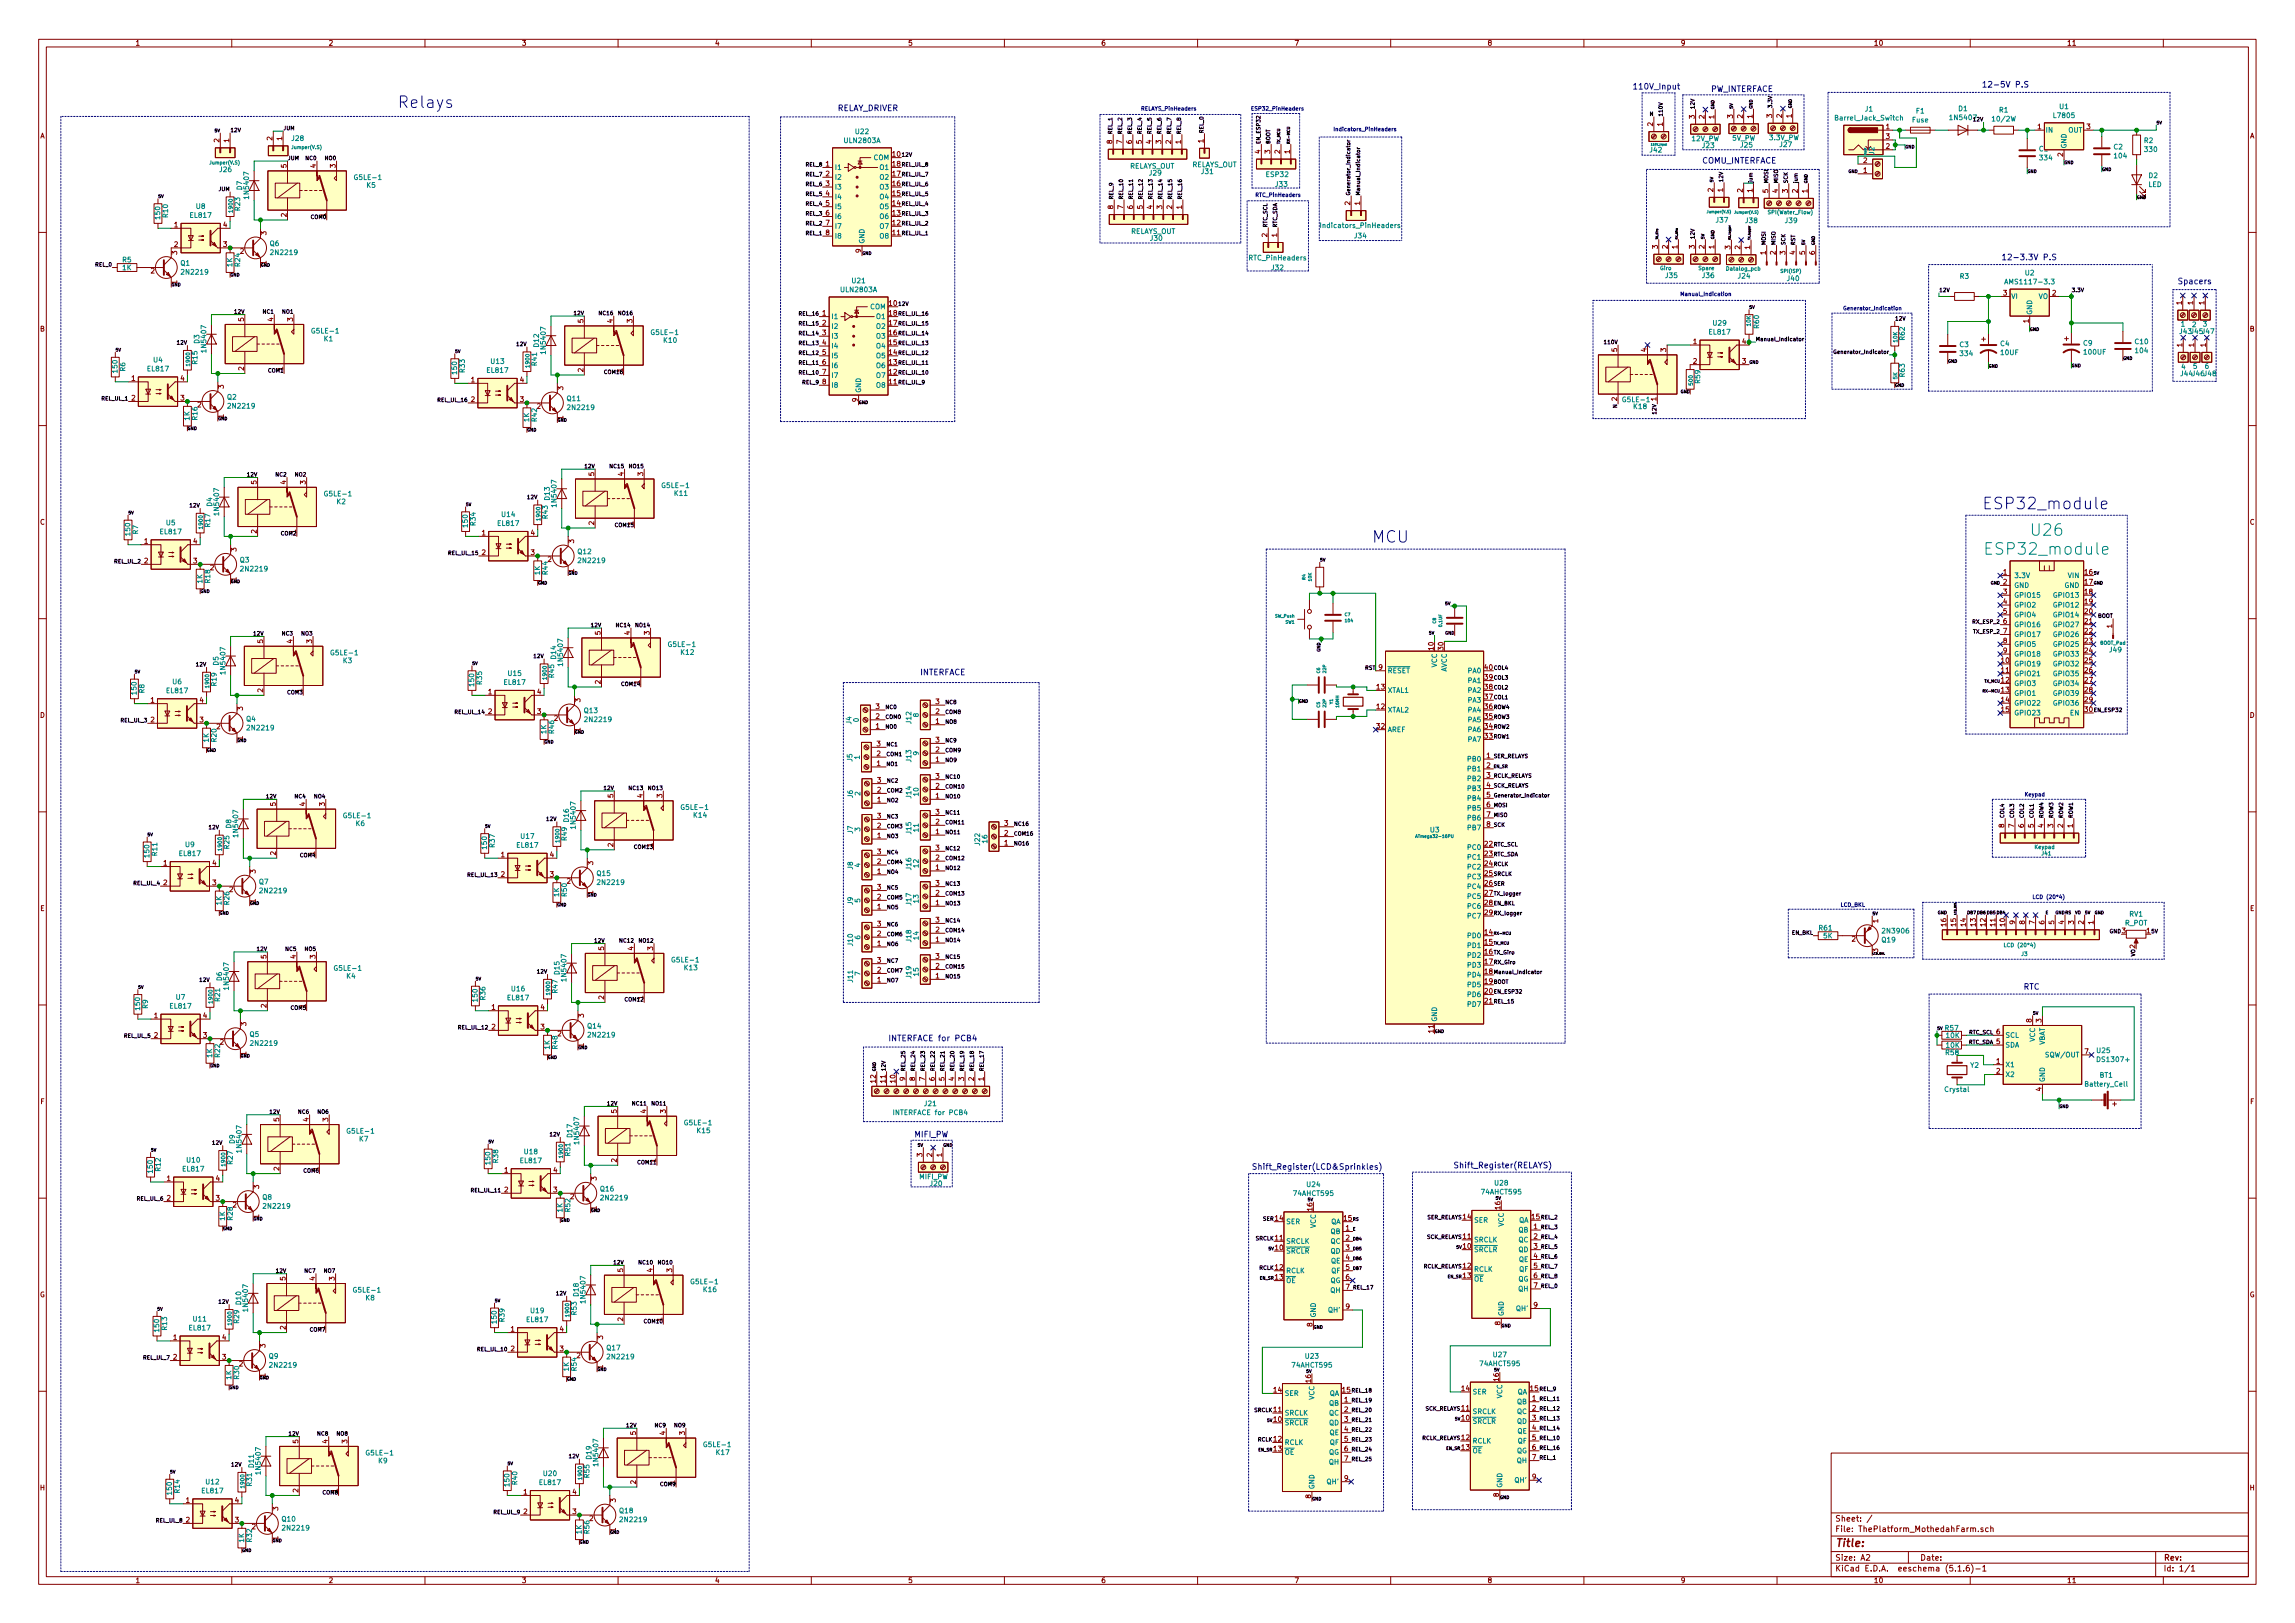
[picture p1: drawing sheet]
<svg xmlns="http://www.w3.org/2000/svg" width="594mm" height="420mm" viewBox="0 0 594 420" stroke-linecap="round" stroke-linejoin="round" font-family="sans-serif">
<defs><g id="words">
<g font-size="4.2" fill="#0000c2">
<text x="102.9" y="28">Relays</text>
<text x="513.1" y="131.9">ESP32_module</text>
<text x="355.1" y="140.5">MCU</text>
</g>
<g font-size="4.2" fill="#008484">
<text x="514.8" y="143.6">ESP32_module</text>
<text x="526" y="138.7">U26</text>
</g>
<text font-size="2.8" fill="#840000" x="475" y="400.4">Title:</text>
<g font-size="2.1" fill="#0000c2">
<text x="422.5" y="23.2">110V_Input</text>
<text x="442.8" y="23.8">PW_INTERFACE</text>
<text x="513" y="22.6">12-5V P.S</text>
<text x="216.8" y="28.7">RELAY_DRIVER</text>
<text x="440.6" y="42.3">COMU_INTERFACE</text>
<text x="518" y="67.4">12-3.3V P.S</text>
<text x="563.6" y="73.6">Spacers</text>
<text x="238.1" y="174.8">INTERFACE</text>
<text x="523.7" y="256.2">RTC</text>
<text x="229.9" y="269.5">INTERFACE for PCB4</text>
<text x="236.6" y="294.4">MIFI_PW</text>
<text x="324" y="302.8">Shift_Register(LCD&amp;Sprinkles)</text>
<text x="376.2" y="302.4">Shift_Register(RELAYS)</text>
</g>
<g font-size="2.1" fill="#840000">
<text x="475" y="393.9">Sheet: /</text>
<text x="475" y="396.6">File: ThePlatform_MothedahFarm.sch</text>
<text x="475" y="406.8">KiCad E.D.A. eeschema (5.1.6)-1</text>
<text x="475" y="404">Size: A2</text>
<text x="497" y="404">Date:</text>
<text x="560" y="404">Rev:</text>
<text x="560" y="406.8">Id: 1/1</text>
</g>
<g font-size="1.8" fill="#840000">
<text x="35" y="11.8">1</text>
<text x="85" y="11.8">2</text>
<text x="135" y="11.8">3</text>
<text x="185" y="11.8">4</text>
<text x="235" y="11.8">5</text>
<text x="285" y="11.8">6</text>
<text x="335" y="11.8">7</text>
<text x="385" y="11.8">8</text>
<text x="435" y="11.8">9</text>
<text x="485" y="11.8">10</text>
<text x="535" y="11.8">11</text>
<text x="10.4" y="35.8">A</text>
<text x="427.9" y="32.7" transform="rotate(-90 427.9 32.7)">2</text>
<text x="430.4" y="32.7" transform="rotate(-90 430.4 32.7)">1</text>
<text x="438.7" y="30.8" transform="rotate(-90 438.7 30.8)">3</text>
<text x="441.2" y="30.8" transform="rotate(-90 441.2 30.8)">2</text>
<text x="443.7" y="30.8" transform="rotate(-90 443.7 30.8)">1</text>
<text x="448.6" y="30.6" transform="rotate(-90 448.6 30.6)">3</text>
<text x="451.1" y="30.6" transform="rotate(-90 451.1 30.6)">2</text>
<text x="453.6" y="30.6" transform="rotate(-90 453.6 30.6)">1</text>
<text x="458.7" y="30.5" transform="rotate(-90 458.7 30.5)">3</text>
<text x="461.3" y="30.5" transform="rotate(-90 461.3 30.5)">2</text>
<text x="463.8" y="30.5" transform="rotate(-90 463.8 30.5)">1</text>
<text x="488.2" y="33.4">1</text>
<text x="488.2" y="36">3</text>
<text x="527.5" y="33.4">1</text>
<text x="540.2" y="33.4">3</text>
<text x="582.4" y="35.8">A</text>
<text x="56.8" y="36.8" transform="rotate(-90 56.8 36.8)">2</text>
<text x="59.3" y="36.8" transform="rotate(-90 59.3 36.8)">1</text>
<text x="70.5" y="36.3" transform="rotate(-90 70.5 36.3)">2</text>
<text x="73" y="36.3" transform="rotate(-90 73 36.3)">1</text>
<text x="231.1" y="40.6">10</text>
<text x="287.9" y="37.2" transform="rotate(-90 287.9 37.2)">8</text>
<text x="290.4" y="37.2" transform="rotate(-90 290.4 37.2)">7</text>
<text x="293" y="37.2" transform="rotate(-90 293 37.2)">6</text>
<text x="295.5" y="37.2" transform="rotate(-90 295.5 37.2)">5</text>
<text x="298.1" y="37.2" transform="rotate(-90 298.1 37.2)">4</text>
<text x="300.6" y="37.2" transform="rotate(-90 300.6 37.2)">3</text>
<text x="303.1" y="37.2" transform="rotate(-90 303.1 37.2)">2</text>
<text x="305.7" y="37.2" transform="rotate(-90 305.7 37.2)">1</text>
<text x="311.5" y="37" transform="rotate(-90 311.5 37)">1</text>
<text x="326.3" y="39.8" transform="rotate(-90 326.3 39.8)">4</text>
<text x="328.8" y="39.8" transform="rotate(-90 328.8 39.8)">3</text>
<text x="331.3" y="39.8" transform="rotate(-90 331.3 39.8)">2</text>
<text x="333.9" y="39.8" transform="rotate(-90 333.9 39.8)">1</text>
<text x="488.2" y="38.5">2</text>
<text x="534" y="40.5" transform="rotate(-90 534 40.5)">2</text>
<text x="74.2" y="43.5" transform="rotate(-90 74.2 43.5)">5</text>
<text x="81.8" y="43.5" transform="rotate(-90 81.8 43.5)">4</text>
<text x="86.9" y="43.5" transform="rotate(-90 86.9 43.5)">3</text>
<text x="213.8" y="43.1">1</text>
<text x="213.8" y="45.6">2</text>
<text x="231.1" y="45.6">17</text>
<text x="231.1" y="43.1">18</text>
<text x="482.4" y="44.7">1</text>
<text x="482.4" y="42.2">2</text>
<text x="213.8" y="48.2">3</text>
<text x="213.8" y="50.7">4</text>
<text x="213.8" y="53.3">5</text>
<text x="231.1" y="53.3">14</text>
<text x="231.1" y="50.7">15</text>
<text x="231.1" y="48.2">16</text>
<text x="349.5" y="53.1" transform="rotate(-90 349.5 53.1)">2</text>
<text x="352" y="53.1" transform="rotate(-90 352 53.1)">1</text>
<text x="443.5" y="49.7" transform="rotate(-90 443.5 49.7)">2</text>
<text x="446" y="49.7" transform="rotate(-90 446 49.7)">1</text>
<text x="451.1" y="49.8" transform="rotate(-90 451.1 49.8)">2</text>
<text x="453.6" y="49.8" transform="rotate(-90 453.6 49.8)">1</text>
<text x="457.7" y="49.9" transform="rotate(-90 457.7 49.9)">5</text>
<text x="460.2" y="49.9" transform="rotate(-90 460.2 49.9)">4</text>
<text x="462.8" y="49.9" transform="rotate(-90 462.8 49.9)">3</text>
<text x="465.3" y="49.9" transform="rotate(-90 465.3 49.9)">2</text>
<text x="467.9" y="49.9" transform="rotate(-90 467.9 49.9)">1</text>
<text x="45.1" y="58.8">1</text>
<text x="57.8" y="58.8">4</text>
<text x="74.2" y="56.2" transform="rotate(-90 74.2 56.2)">2</text>
<text x="84.3" y="56.2" transform="rotate(-90 84.3 56.2)">1</text>
<text x="213.8" y="55.8">6</text>
<text x="213.8" y="58.3">7</text>
<text x="231.1" y="58.3">12</text>
<text x="231.1" y="55.8">13</text>
<text x="288.2" y="54.1" transform="rotate(-90 288.2 54.1)">8</text>
<text x="290.7" y="54.1" transform="rotate(-90 290.7 54.1)">7</text>
<text x="293.2" y="54.1" transform="rotate(-90 293.2 54.1)">6</text>
<text x="295.8" y="54.1" transform="rotate(-90 295.8 54.1)">5</text>
<text x="298.3" y="54.1" transform="rotate(-90 298.3 54.1)">4</text>
<text x="300.9" y="54.1" transform="rotate(-90 300.9 54.1)">3</text>
<text x="303.4" y="54.1" transform="rotate(-90 303.4 54.1)">2</text>
<text x="305.9" y="54.1" transform="rotate(-90 305.9 54.1)">1</text>
<text x="45.1" y="63.9">2</text>
<text x="45.8" y="65.9" transform="rotate(-90 45.8 65.9)">3</text>
<text x="57.8" y="63.9">3</text>
<text x="62.2" y="65.7">2</text>
<text x="69" y="60.8" transform="rotate(-90 69 60.8)">3</text>
<text x="213.8" y="60.9">8</text>
<text x="222.9" y="65.4" transform="rotate(-90 222.9 65.4)">9</text>
<text x="231.1" y="60.9">11</text>
<text x="328" y="61.4" transform="rotate(-90 328 61.4)">2</text>
<text x="330.6" y="61.4" transform="rotate(-90 330.6 61.4)">1</text>
<text x="429.1" y="64.4" transform="rotate(-90 429.1 64.4)">3</text>
<text x="431.7" y="64.4" transform="rotate(-90 431.7 64.4)">2</text>
<text x="434.2" y="64.4" transform="rotate(-90 434.2 64.4)">1</text>
<text x="438.7" y="64.4" transform="rotate(-90 438.7 64.4)">3</text>
<text x="441.2" y="64.4" transform="rotate(-90 441.2 64.4)">2</text>
<text x="443.7" y="64.4" transform="rotate(-90 443.7 64.4)">1</text>
<text x="447.9" y="64.5" transform="rotate(-90 447.9 64.5)">3</text>
<text x="450.5" y="64.5" transform="rotate(-90 450.5 64.5)">2</text>
<text x="453" y="64.5" transform="rotate(-90 453 64.5)">1</text>
<text x="457.1" y="65.9" transform="rotate(-90 457.1 65.9)">1</text>
<text x="459.6" y="65.9" transform="rotate(-90 459.6 65.9)">2</text>
<text x="462.2" y="65.9" transform="rotate(-90 462.2 65.9)">3</text>
<text x="464.7" y="65.9" transform="rotate(-90 464.7 65.9)">4</text>
<text x="467.2" y="65.9" transform="rotate(-90 467.2 65.9)">5</text>
<text x="469.8" y="65.9" transform="rotate(-90 469.8 65.9)">6</text>
<text x="39.1" y="70.8">2</text>
<text x="69" y="68.5" transform="rotate(-90 69 68.5)">1</text>
<text x="45.8" y="73.5" transform="rotate(-90 45.8 73.5)">1</text>
<text x="518.6" y="76.5">3</text>
<text x="531.3" y="76.5">2</text>
<text x="63.1" y="83.2" transform="rotate(-90 63.1 83.2)">5</text>
<text x="70.7" y="83.2" transform="rotate(-90 70.7 83.2)">4</text>
<text x="75.8" y="83.2" transform="rotate(-90 75.8 83.2)">3</text>
<text x="151" y="83.6" transform="rotate(-90 151 83.6)">5</text>
<text x="158.6" y="83.6" transform="rotate(-90 158.6 83.6)">4</text>
<text x="163.7" y="83.6" transform="rotate(-90 163.7 83.6)">3</text>
<text x="212.9" y="81.7">1</text>
<text x="230.2" y="79.2">10</text>
<text x="230.2" y="81.7">18</text>
<text x="525.1" y="83.6" transform="rotate(-90 525.1 83.6)">1</text>
<text x="564.8" y="78.9" transform="rotate(-90 564.8 78.9)">1</text>
<text x="567.7" y="78.9" transform="rotate(-90 567.7 78.9)">1</text>
<text x="570.6" y="78.9" transform="rotate(-90 570.6 78.9)">1</text>
<text x="10.4" y="85.8">B</text>
<text x="212.9" y="84.2">2</text>
<text x="212.9" y="86.8">3</text>
<text x="212.9" y="89.3">4</text>
<text x="230.2" y="89.3">15</text>
<text x="230.2" y="86.8">16</text>
<text x="230.2" y="84.2">17</text>
<text x="438.3" y="89.1">1</text>
<text x="451" y="89.1">4</text>
<text x="564.9" y="89.8" transform="rotate(-90 564.9 89.8)">1</text>
<text x="567.9" y="89.8" transform="rotate(-90 567.9 89.8)">1</text>
<text x="571" y="89.8" transform="rotate(-90 571 89.8)">1</text>
<text x="582.4" y="85.8">B</text>
<text x="63.1" y="95.9" transform="rotate(-90 63.1 95.9)">2</text>
<text x="73.3" y="95.9" transform="rotate(-90 73.3 95.9)">1</text>
<text x="212.9" y="91.9">5</text>
<text x="212.9" y="94.4">6</text>
<text x="230.2" y="94.4">13</text>
<text x="230.2" y="91.9">14</text>
<text x="418.6" y="91.1" transform="rotate(-90 418.6 91.1)">5</text>
<text x="426.2" y="91.1" transform="rotate(-90 426.2 91.1)">4</text>
<text x="431.3" y="91.1" transform="rotate(-90 431.3 91.1)">3</text>
<text x="438.3" y="94.1">2</text>
<text x="451" y="94.1">3</text>
<text x="34.1" y="98.6">1</text>
<text x="46.8" y="98.6">4</text>
<text x="57.9" y="100.6" transform="rotate(-90 57.9 100.6)">3</text>
<text x="121.9" y="99">1</text>
<text x="134.6" y="99">4</text>
<text x="145.8" y="101" transform="rotate(-90 145.8 101)">3</text>
<text x="151" y="96.3" transform="rotate(-90 151 96.3)">2</text>
<text x="161.2" y="96.3" transform="rotate(-90 161.2 96.3)">1</text>
<text x="212.9" y="96.9">7</text>
<text x="212.9" y="99.5">8</text>
<text x="230.2" y="99.5">11</text>
<text x="230.2" y="96.9">12</text>
<text x="34.1" y="103.7">2</text>
<text x="46.8" y="103.7">3</text>
<text x="51.1" y="105.5">2</text>
<text x="121.9" y="104.1">2</text>
<text x="134.6" y="104.1">3</text>
<text x="139" y="105.8">2</text>
<text x="222" y="104" transform="rotate(-90 222 104)">9</text>
<text x="418.6" y="103.8" transform="rotate(-90 418.6 103.8)">2</text>
<text x="428.8" y="103.8" transform="rotate(-90 428.8 103.8)">1</text>
<text x="57.9" y="108.2" transform="rotate(-90 57.9 108.2)">1</text>
<text x="145.8" y="108.6" transform="rotate(-90 145.8 108.6)">1</text>
<text x="66.4" y="125.4" transform="rotate(-90 66.4 125.4)">5</text>
<text x="74" y="125.4" transform="rotate(-90 74 125.4)">4</text>
<text x="79.1" y="125.4" transform="rotate(-90 79.1 125.4)">3</text>
<text x="153.8" y="123.2" transform="rotate(-90 153.8 123.2)">5</text>
<text x="161.4" y="123.2" transform="rotate(-90 161.4 123.2)">4</text>
<text x="166.5" y="123.2" transform="rotate(-90 166.5 123.2)">3</text>
<text x="10.4" y="135.8">C</text>
<text x="153.8" y="135.9" transform="rotate(-90 153.8 135.9)">2</text>
<text x="164" y="135.9" transform="rotate(-90 164 135.9)">1</text>
<text x="582.4" y="135.8">C</text>
<text x="37.4" y="140.8">1</text>
<text x="50.1" y="140.8">4</text>
<text x="61.2" y="142.8" transform="rotate(-90 61.2 142.8)">3</text>
<text x="66.4" y="138.1" transform="rotate(-90 66.4 138.1)">2</text>
<text x="76.6" y="138.1" transform="rotate(-90 76.6 138.1)">1</text>
<text x="124.7" y="138.6">1</text>
<text x="124.7" y="143.7">2</text>
<text x="137.4" y="143.7">3</text>
<text x="137.4" y="138.6">4</text>
<text x="148.6" y="140.6" transform="rotate(-90 148.6 140.6)">3</text>
<text x="37.4" y="145.8">2</text>
<text x="50.1" y="145.8">3</text>
<text x="54.4" y="147.6">2</text>
<text x="141.8" y="145.5">2</text>
<text x="148.6" y="148.2" transform="rotate(-90 148.6 148.2)">1</text>
<text x="518.6" y="148.8">1</text>
<text x="539.7" y="148.8">16</text>
<text x="61.2" y="150.4" transform="rotate(-90 61.2 150.4)">1</text>
<text x="518.6" y="151.3">2</text>
<text x="518.6" y="153.8">3</text>
<text x="539.7" y="151.3">17</text>
<text x="539.7" y="153.8">18</text>
<text x="518.6" y="156.4">4</text>
<text x="518.6" y="158.9">5</text>
<text x="518.6" y="161.5">6</text>
<text x="539.7" y="156.4">19</text>
<text x="539.7" y="158.9">20</text>
<text x="539.7" y="161.5">21</text>
<text x="68.1" y="166.5" transform="rotate(-90 68.1 166.5)">5</text>
<text x="75.7" y="166.5" transform="rotate(-90 75.7 166.5)">4</text>
<text x="80.8" y="166.5" transform="rotate(-90 80.8 166.5)">3</text>
<text x="155.4" y="164.4" transform="rotate(-90 155.4 164.4)">5</text>
<text x="163.1" y="164.4" transform="rotate(-90 163.1 164.4)">4</text>
<text x="168.1" y="164.4" transform="rotate(-90 168.1 164.4)">3</text>
<text x="518.6" y="164">7</text>
<text x="518.6" y="166.5">8</text>
<text x="539.7" y="164">22</text>
<text x="539.7" y="166.5">23</text>
<text x="546.7" y="162.6" transform="rotate(-90 546.7 162.6)">1</text>
<text x="356.9" y="173.4">9</text>
<text x="371.1" y="168.3" transform="rotate(-90 371.1 168.3)">10</text>
<text x="373.6" y="168.3" transform="rotate(-90 373.6 168.3)">30</text>
<text x="384.4" y="173.4">40</text>
<text x="518.1" y="171.6">10</text>
<text x="518.6" y="169.1">9</text>
<text x="539.7" y="169.1">24</text>
<text x="539.7" y="171.6">25</text>
<text x="68.1" y="179.2" transform="rotate(-90 68.1 179.2)">2</text>
<text x="78.2" y="179.2" transform="rotate(-90 78.2 179.2)">1</text>
<text x="126.4" y="179.7">1</text>
<text x="139.1" y="179.7">4</text>
<text x="155.4" y="177.1" transform="rotate(-90 155.4 177.1)">2</text>
<text x="356.4" y="178.5">13</text>
<text x="384.4" y="178.5">38</text>
<text x="384.4" y="175.9">39</text>
<text x="518.1" y="174.2">11</text>
<text x="518.1" y="176.7">12</text>
<text x="518.1" y="179.2">13</text>
<text x="539.7" y="174.2">26</text>
<text x="539.7" y="176.7">27</text>
<text x="539.7" y="179.2">28</text>
<text x="10.4" y="185.8">D</text>
<text x="39" y="181.9">1</text>
<text x="51.7" y="181.9">4</text>
<text x="62.9" y="183.9" transform="rotate(-90 62.9 183.9)">3</text>
<text x="126.4" y="184.8">2</text>
<text x="139.1" y="184.8">3</text>
<text x="150.2" y="181.8" transform="rotate(-90 150.2 181.8)">3</text>
<text x="226.7" y="183.6">3</text>
<text x="242.2" y="184.8">2</text>
<text x="242.2" y="182.3">3</text>
<text x="356.4" y="183.6">12</text>
<text x="384.4" y="183.6">36</text>
<text x="384.4" y="181">37</text>
<text x="518.1" y="181.8">14</text>
<text x="518.1" y="184.3">15</text>
<text x="539.7" y="181.8">29</text>
<text x="539.7" y="184.3">30</text>
<text x="582.4" y="185.8">D</text>
<text x="39" y="187">2</text>
<text x="51.7" y="187">3</text>
<text x="56.1" y="188.8">2</text>
<text x="62.9" y="191.5" transform="rotate(-90 62.9 191.5)">1</text>
<text x="143.5" y="186.6">2</text>
<text x="150.2" y="189.4" transform="rotate(-90 150.2 189.4)">1</text>
<text x="226.7" y="188.6">1</text>
<text x="226.7" y="186.1">2</text>
<text x="242.2" y="187.4">1</text>
<text x="356.4" y="188.6">32</text>
<text x="384.4" y="191.2">33</text>
<text x="384.4" y="188.6">34</text>
<text x="384.4" y="186.1">35</text>
<text x="227" y="195.7">2</text>
<text x="227" y="193.2">3</text>
<text x="242.2" y="197.3">1</text>
<text x="242.2" y="194.7">2</text>
<text x="242.2" y="192.2">3</text>
<text x="384.8" y="196.3">1</text>
<text x="227" y="198.3">1</text>
<text x="227.1" y="202.6">3</text>
<text x="242.2" y="201.6">3</text>
<text x="384.8" y="198.8">2</text>
<text x="384.8" y="201.3">3</text>
<text x="384.8" y="203.9">4</text>
<text x="71.4" y="208.7" transform="rotate(-90 71.4 208.7)">5</text>
<text x="79" y="208.7" transform="rotate(-90 79 208.7)">4</text>
<text x="84.1" y="208.7" transform="rotate(-90 84.1 208.7)">3</text>
<text x="158.7" y="206.5" transform="rotate(-90 158.7 206.5)">5</text>
<text x="166.4" y="206.5" transform="rotate(-90 166.4 206.5)">4</text>
<text x="171.4" y="206.5" transform="rotate(-90 171.4 206.5)">3</text>
<text x="227.1" y="207.7">1</text>
<text x="227.1" y="205.1">2</text>
<text x="242.2" y="206.7">1</text>
<text x="242.2" y="204.1">2</text>
<text x="384.8" y="206.4">5</text>
<text x="384.8" y="209">6</text>
<text x="227.1" y="214.4">2</text>
<text x="227.1" y="211.9">3</text>
<text x="242.2" y="215.9">1</text>
<text x="242.2" y="213.4">2</text>
<text x="242.2" y="210.9">3</text>
<text x="260" y="213.8">3</text>
<text x="384.8" y="211.5">7</text>
<text x="384.8" y="214">8</text>
<text x="518.8" y="214.3" transform="rotate(-90 518.8 214.3)">8</text>
<text x="521.3" y="214.3" transform="rotate(-90 521.3 214.3)">7</text>
<text x="523.9" y="214.3" transform="rotate(-90 523.9 214.3)">6</text>
<text x="526.4" y="214.3" transform="rotate(-90 526.4 214.3)">5</text>
<text x="529" y="214.3" transform="rotate(-90 529 214.3)">4</text>
<text x="531.5" y="214.3" transform="rotate(-90 531.5 214.3)">3</text>
<text x="534" y="214.3" transform="rotate(-90 534 214.3)">2</text>
<text x="536.6" y="214.3" transform="rotate(-90 536.6 214.3)">1</text>
<text x="71.4" y="221.4" transform="rotate(-90 71.4 221.4)">2</text>
<text x="129.7" y="221.9">1</text>
<text x="142.4" y="221.9">4</text>
<text x="158.7" y="219.2" transform="rotate(-90 158.7 219.2)">2</text>
<text x="168.9" y="219.2" transform="rotate(-90 168.9 219.2)">1</text>
<text x="227.1" y="217">1</text>
<text x="227.1" y="221.1">3</text>
<text x="242.2" y="220.1">3</text>
<text x="260" y="218.9">1</text>
<text x="260" y="216.3">2</text>
<text x="384.4" y="219.1">22</text>
<text x="384.4" y="221.7">23</text>
<text x="42.3" y="224.1">1</text>
<text x="55" y="224.1">4</text>
<text x="66.2" y="226.1" transform="rotate(-90 66.2 226.1)">3</text>
<text x="129.7" y="227">2</text>
<text x="142.4" y="227">3</text>
<text x="153.5" y="223.9" transform="rotate(-90 153.5 223.9)">3</text>
<text x="227.1" y="226.2">1</text>
<text x="227.1" y="223.7">2</text>
<text x="242.2" y="225.2">1</text>
<text x="242.2" y="222.7">2</text>
<text x="384.4" y="224.2">24</text>
<text x="384.4" y="226.7">25</text>
<text x="42.3" y="229.2">2</text>
<text x="55" y="229.2">3</text>
<text x="59.4" y="230.9">2</text>
<text x="66.2" y="233.7" transform="rotate(-90 66.2 233.7)">1</text>
<text x="146.8" y="228.8">2</text>
<text x="153.5" y="231.5" transform="rotate(-90 153.5 231.5)">1</text>
<text x="227.1" y="232.8">2</text>
<text x="227.1" y="230.3">3</text>
<text x="242.2" y="231.8">2</text>
<text x="242.2" y="229.3">3</text>
<text x="384.4" y="229.3">26</text>
<text x="384.4" y="231.8">27</text>
<text x="10.4" y="235.8">E</text>
<text x="227.1" y="235.4">1</text>
<text x="227.1" y="239.8">3</text>
<text x="242.2" y="234.4">1</text>
<text x="242.2" y="238.8">3</text>
<text x="384.4" y="234.4">28</text>
<text x="384.4" y="236.9">29</text>
<text x="486.2" y="238.9" transform="rotate(-90 486.2 238.9)">1</text>
<text x="503.8" y="239.8" transform="rotate(-90 503.8 239.8)">16</text>
<text x="506.3" y="239.8" transform="rotate(-90 506.3 239.8)">15</text>
<text x="508.9" y="239.8" transform="rotate(-90 508.9 239.8)">14</text>
<text x="511.4" y="239.8" transform="rotate(-90 511.4 239.8)">13</text>
<text x="514" y="239.8" transform="rotate(-90 514 239.8)">12</text>
<text x="516.5" y="239.8" transform="rotate(-90 516.5 239.8)">11</text>
<text x="519" y="239.8" transform="rotate(-90 519 239.8)">10</text>
<text x="521.6" y="239.3" transform="rotate(-90 521.6 239.3)">9</text>
<text x="524.1" y="239.3" transform="rotate(-90 524.1 239.3)">8</text>
<text x="526.7" y="239.3" transform="rotate(-90 526.7 239.3)">7</text>
<text x="529.2" y="239.3" transform="rotate(-90 529.2 239.3)">6</text>
<text x="531.7" y="239.3" transform="rotate(-90 531.7 239.3)">5</text>
<text x="534.3" y="239.3" transform="rotate(-90 534.3 239.3)">4</text>
<text x="536.8" y="239.3" transform="rotate(-90 536.8 239.3)">3</text>
<text x="539.4" y="239.3" transform="rotate(-90 539.4 239.3)">2</text>
<text x="541.9" y="239.3" transform="rotate(-90 541.9 239.3)">1</text>
<text x="582.4" y="235.8">E</text>
<text x="227.1" y="244.9">1</text>
<text x="227.1" y="242.4">2</text>
<text x="242.2" y="243.9">1</text>
<text x="242.2" y="241.3">2</text>
<text x="384.4" y="242">14</text>
<text x="384.4" y="244.5">15</text>
<text x="479.4" y="243.8">2</text>
<text x="549.3" y="241.6">3</text>
<text x="552.7" y="245.5" transform="rotate(-90 552.7 245.5)">2</text>
<text x="555.7" y="241.6">1</text>
<text x="69" y="248.2" transform="rotate(-90 69 248.2)">5</text>
<text x="76.6" y="248.2" transform="rotate(-90 76.6 248.2)">4</text>
<text x="81.7" y="248.2" transform="rotate(-90 81.7 248.2)">3</text>
<text x="156.3" y="246" transform="rotate(-90 156.3 246)">5</text>
<text x="164" y="246" transform="rotate(-90 164 246)">4</text>
<text x="169" y="246" transform="rotate(-90 169 246)">3</text>
<text x="227.1" y="251.8">2</text>
<text x="227.1" y="249.2">3</text>
<text x="242.2" y="250.7">2</text>
<text x="242.2" y="248.2">3</text>
<text x="384.4" y="247.1">16</text>
<text x="384.4" y="249.6">17</text>
<text x="227.1" y="254.3">1</text>
<text x="242.2" y="253.3">1</text>
<text x="384.4" y="252.1">18</text>
<text x="384.4" y="254.7">19</text>
<text x="384.4" y="257.2">20</text>
<text x="39.9" y="263.6">1</text>
<text x="52.6" y="263.6">4</text>
<text x="69" y="260.9" transform="rotate(-90 69 260.9)">2</text>
<text x="79.1" y="260.9" transform="rotate(-90 79.1 260.9)">1</text>
<text x="127.3" y="261.4">1</text>
<text x="140" y="261.4">4</text>
<text x="151.1" y="263.4" transform="rotate(-90 151.1 263.4)">3</text>
<text x="156.3" y="258.7" transform="rotate(-90 156.3 258.7)">2</text>
<text x="166.5" y="258.7" transform="rotate(-90 166.5 258.7)">1</text>
<text x="384.4" y="259.8">21</text>
<text x="39.9" y="268.6">2</text>
<text x="52.6" y="268.6">3</text>
<text x="63.8" y="265.6" transform="rotate(-90 63.8 265.6)">3</text>
<text x="127.3" y="266.5">2</text>
<text x="140" y="266.5">3</text>
<text x="144.3" y="268.3">2</text>
<text x="371.1" y="267.3" transform="rotate(-90 371.1 267.3)">11</text>
<text x="516.8" y="267.8">6</text>
<text x="525.9" y="264.7" transform="rotate(-90 525.9 264.7)">8</text>
<text x="528.4" y="264.7" transform="rotate(-90 528.4 264.7)">3</text>
<text x="57" y="270.4">2</text>
<text x="63.8" y="273.2" transform="rotate(-90 63.8 273.2)">1</text>
<text x="151.1" y="271" transform="rotate(-90 151.1 271)">1</text>
<text x="516.8" y="275.4">1</text>
<text x="516.8" y="270.3">5</text>
<text x="539.6" y="272.8">7</text>
<text x="226.7" y="280.3" transform="rotate(-90 226.7 280.3)">12</text>
<text x="229.2" y="280.3" transform="rotate(-90 229.2 280.3)">11</text>
<text x="231.8" y="280.3" transform="rotate(-90 231.8 280.3)">10</text>
<text x="234.3" y="279.8" transform="rotate(-90 234.3 279.8)">9</text>
<text x="236.9" y="279.8" transform="rotate(-90 236.9 279.8)">8</text>
<text x="239.4" y="279.8" transform="rotate(-90 239.4 279.8)">7</text>
<text x="241.9" y="279.8" transform="rotate(-90 241.9 279.8)">6</text>
<text x="244.5" y="279.8" transform="rotate(-90 244.5 279.8)">5</text>
<text x="247" y="279.8" transform="rotate(-90 247 279.8)">4</text>
<text x="249.6" y="279.8" transform="rotate(-90 249.6 279.8)">3</text>
<text x="252.1" y="279.8" transform="rotate(-90 252.1 279.8)">2</text>
<text x="254.6" y="279.8" transform="rotate(-90 254.6 279.8)">1</text>
<text x="516.8" y="277.9">2</text>
<text x="10.5" y="285.8">F</text>
<text x="528.4" y="282.5" transform="rotate(-90 528.4 282.5)">4</text>
<text x="582.5" y="285.8">F</text>
<text x="72.3" y="290.3" transform="rotate(-90 72.3 290.3)">5</text>
<text x="79.9" y="290.3" transform="rotate(-90 79.9 290.3)">4</text>
<text x="85" y="290.3" transform="rotate(-90 85 290.3)">3</text>
<text x="159.6" y="288.2" transform="rotate(-90 159.6 288.2)">5</text>
<text x="167.3" y="288.2" transform="rotate(-90 167.3 288.2)">4</text>
<text x="172.3" y="288.2" transform="rotate(-90 172.3 288.2)">3</text>
<text x="238.8" y="299.5" transform="rotate(-90 238.8 299.5)">3</text>
<text x="241.3" y="299.5" transform="rotate(-90 241.3 299.5)">2</text>
<text x="243.8" y="299.5" transform="rotate(-90 243.8 299.5)">1</text>
<text x="43.2" y="305.7">1</text>
<text x="55.9" y="305.7">4</text>
<text x="72.3" y="303" transform="rotate(-90 72.3 303)">2</text>
<text x="82.4" y="303" transform="rotate(-90 82.4 303)">1</text>
<text x="130.6" y="303.6">1</text>
<text x="143.3" y="303.6">4</text>
<text x="154.4" y="305.6" transform="rotate(-90 154.4 305.6)">3</text>
<text x="159.6" y="300.9" transform="rotate(-90 159.6 300.9)">2</text>
<text x="169.8" y="300.9" transform="rotate(-90 169.8 300.9)">1</text>
<text x="43.2" y="310.8">2</text>
<text x="55.9" y="310.8">3</text>
<text x="67.1" y="307.7" transform="rotate(-90 67.1 307.7)">3</text>
<text x="130.6" y="308.7">2</text>
<text x="143.3" y="308.7">3</text>
<text x="147.7" y="310.4">2</text>
<text x="60.3" y="312.6">2</text>
<text x="67.1" y="315.4" transform="rotate(-90 67.1 315.4)">1</text>
<text x="154.4" y="313.2" transform="rotate(-90 154.4 313.2)">1</text>
<text x="330.1" y="316">14</text>
<text x="339.7" y="313.4" transform="rotate(-90 339.7 313.4)">16</text>
<text x="347.9" y="316">15</text>
<text x="378.8" y="315.6">14</text>
<text x="388.4" y="313" transform="rotate(-90 388.4 313)">16</text>
<text x="396.5" y="315.6">15</text>
<text x="330.1" y="323.6">10</text>
<text x="330.1" y="321.1">11</text>
<text x="348.4" y="318.6">1</text>
<text x="348.4" y="321.1">2</text>
<text x="348.4" y="323.6">3</text>
<text x="378.8" y="323.3">10</text>
<text x="378.8" y="320.7">11</text>
<text x="397" y="318.2">1</text>
<text x="397" y="320.7">2</text>
<text x="397" y="323.3">3</text>
<text x="161.3" y="329.3" transform="rotate(-90 161.3 329.3)">5</text>
<text x="168.9" y="329.3" transform="rotate(-90 168.9 329.3)">4</text>
<text x="174" y="329.3" transform="rotate(-90 174 329.3)">3</text>
<text x="330.1" y="328.7">12</text>
<text x="348.4" y="326.2">4</text>
<text x="348.4" y="328.7">5</text>
<text x="378.8" y="328.3">12</text>
<text x="397" y="325.8">4</text>
<text x="397" y="328.3">5</text>
<text x="10.3" y="335.8">G</text>
<text x="73.9" y="331.5" transform="rotate(-90 73.9 331.5)">5</text>
<text x="81.5" y="331.5" transform="rotate(-90 81.5 331.5)">4</text>
<text x="86.6" y="331.5" transform="rotate(-90 86.6 331.5)">3</text>
<text x="330.1" y="331.3">13</text>
<text x="348.4" y="331.3">6</text>
<text x="348.4" y="333.8">7</text>
<text x="378.8" y="330.9">13</text>
<text x="397" y="330.9">6</text>
<text x="397" y="333.4">7</text>
<text x="582.3" y="335.8">G</text>
<text x="348.4" y="338.9">9</text>
<text x="397" y="338.5">9</text>
<text x="44.9" y="346.9">1</text>
<text x="57.6" y="346.9">4</text>
<text x="73.9" y="344.2" transform="rotate(-90 73.9 344.2)">2</text>
<text x="84.1" y="344.2" transform="rotate(-90 84.1 344.2)">1</text>
<text x="132.2" y="344.7">1</text>
<text x="144.9" y="344.7">4</text>
<text x="156.1" y="346.7" transform="rotate(-90 156.1 346.7)">3</text>
<text x="161.3" y="342" transform="rotate(-90 161.3 342)">2</text>
<text x="171.4" y="342" transform="rotate(-90 171.4 342)">1</text>
<text x="339.7" y="343.4" transform="rotate(-90 339.7 343.4)">8</text>
<text x="388.4" y="343" transform="rotate(-90 388.4 343)">8</text>
<text x="44.9" y="352">2</text>
<text x="57.6" y="352">3</text>
<text x="61.9" y="353.7">2</text>
<text x="68.7" y="348.9" transform="rotate(-90 68.7 348.9)">3</text>
<text x="132.2" y="349.8">2</text>
<text x="144.9" y="349.8">3</text>
<text x="149.3" y="351.6">2</text>
<text x="68.7" y="356.5" transform="rotate(-90 68.7 356.5)">1</text>
<text x="156.1" y="354.3" transform="rotate(-90 156.1 354.3)">1</text>
<text x="339.3" y="357.9" transform="rotate(-90 339.3 357.9)">16</text>
<text x="388" y="357.5" transform="rotate(-90 388 357.5)">16</text>
<text x="329.7" y="365.5">11</text>
<text x="329.7" y="360.5">14</text>
<text x="347.5" y="360.5">15</text>
<text x="348" y="363">1</text>
<text x="348" y="365.5">2</text>
<text x="378.4" y="365.2">11</text>
<text x="378.4" y="360.1">14</text>
<text x="396.2" y="360.1">15</text>
<text x="396.6" y="362.6">1</text>
<text x="396.6" y="365.2">2</text>
<text x="164.6" y="371.5" transform="rotate(-90 164.6 371.5)">5</text>
<text x="172.2" y="371.5" transform="rotate(-90 172.2 371.5)">4</text>
<text x="177.3" y="371.5" transform="rotate(-90 177.3 371.5)">3</text>
<text x="329.7" y="368.1">10</text>
<text x="348" y="368.1">3</text>
<text x="348" y="370.6">4</text>
<text x="378.4" y="367.7">10</text>
<text x="396.6" y="367.7">3</text>
<text x="396.6" y="370.2">4</text>
<text x="77.2" y="373.7" transform="rotate(-90 77.2 373.7)">5</text>
<text x="84.8" y="373.7" transform="rotate(-90 84.8 373.7)">4</text>
<text x="89.9" y="373.7" transform="rotate(-90 89.9 373.7)">3</text>
<text x="329.7" y="373.2">12</text>
<text x="329.7" y="375.7">13</text>
<text x="348" y="373.2">5</text>
<text x="348" y="375.7">6</text>
<text x="378.4" y="372.8">12</text>
<text x="378.4" y="375.3">13</text>
<text x="396.6" y="372.8">5</text>
<text x="396.6" y="375.3">6</text>
<text x="396.6" y="377.9">7</text>
<text x="348" y="378.2">7</text>
<text x="348" y="383.3">9</text>
<text x="396.6" y="382.9">9</text>
<text x="10.4" y="385.8">H</text>
<text x="48.2" y="389">1</text>
<text x="60.9" y="389">4</text>
<text x="77.2" y="386.4" transform="rotate(-90 77.2 386.4)">2</text>
<text x="87.4" y="386.4" transform="rotate(-90 87.4 386.4)">1</text>
<text x="135.5" y="386.9">1</text>
<text x="148.2" y="386.9">4</text>
<text x="159.4" y="388.9" transform="rotate(-90 159.4 388.9)">3</text>
<text x="164.6" y="384.2" transform="rotate(-90 164.6 384.2)">2</text>
<text x="174.8" y="384.2" transform="rotate(-90 174.8 384.2)">1</text>
<text x="339.3" y="387.9" transform="rotate(-90 339.3 387.9)">8</text>
<text x="388" y="387.5" transform="rotate(-90 388 387.5)">8</text>
<text x="582.4" y="385.8">H</text>
<text x="48.2" y="394.1">2</text>
<text x="60.9" y="394.1">3</text>
<text x="65.2" y="395.9">2</text>
<text x="72" y="391" transform="rotate(-90 72 391)">3</text>
<text x="135.5" y="392">2</text>
<text x="148.2" y="392">3</text>
<text x="152.6" y="393.7">2</text>
<text x="72" y="398.7" transform="rotate(-90 72 398.7)">1</text>
<text x="159.4" y="396.5" transform="rotate(-90 159.4 396.5)">1</text>
<text x="35" y="409.8">1</text>
<text x="85" y="409.8">2</text>
<text x="135" y="409.8">3</text>
<text x="185" y="409.8">4</text>
<text x="235" y="409.8">5</text>
<text x="285" y="409.8">6</text>
<text x="335" y="409.8">7</text>
<text x="385" y="409.8">8</text>
<text x="435" y="409.8">9</text>
<text x="485" y="409.8">10</text>
<text x="535" y="409.8">11</text>
</g>
<g font-size="1.8" fill="#008484">
<text x="482.8" y="28.9">J1</text>
<text x="496.1" y="29.4">F1</text>
<text x="507" y="28.8">D1</text>
<text x="517.6" y="29.1">R1</text>
<text x="533.2" y="28.2">U1</text>
<text x="221.5" y="34.7">U22</text>
<text x="475.4" y="31.2">Barrel_Jack_Switch</text>
<text x="495" y="31.7">Fuse</text>
<text x="505" y="31.1">1N5407</text>
<text x="516.1" y="31.4">10/2W</text>
<text x="529.5" y="34.3">IN</text>
<text x="531.8" y="30.5">L7805</text>
<text x="535.4" y="34.3">OUT</text>
<text x="75.6" y="36.5">J28</text>
<text x="218.7" y="37">ULN2803A</text>
<text x="226.1" y="41.4">COM</text>
<text x="427.2" y="39.5">J42</text>
<text x="437.9" y="36.5">12V_PW</text>
<text x="440.7" y="38.3">J23</text>
<text x="448.4" y="36.4">5V_PW</text>
<text x="450.6" y="38.2">J25</text>
<text x="458.1" y="36.3">3.3V_PW</text>
<text x="460.8" y="38.1">J27</text>
<text x="485.2" y="40" transform="rotate(-90 485.2 40)">J2</text>
<text x="527.9" y="39.2">C1</text>
<text x="528.1" y="41.5">334</text>
<text x="534.9" y="38.5" transform="rotate(-90 534.9 38.5)">GND</text>
<text x="547.2" y="38.7">C2</text>
<text x="547.4" y="41">104</text>
<text x="555.1" y="37">R2</text>
<text x="555.3" y="39.3">330</text>
<text x="56.9" y="44.5">J26</text>
<text x="92.1" y="46.6">G5LE-1</text>
<text x="216" y="44">I1</text>
<text x="216" y="46.5">I2</text>
<text x="227.9" y="46.5">O2</text>
<text x="227.9" y="44">O1</text>
<text x="292.3" y="43.7">RELAYS_OUT</text>
<text x="297.6" y="45.4">J29</text>
<text x="308.5" y="43.3">RELAYS_OUT</text>
<text x="311" y="45.1">J31</text>
<text x="327.9" y="45.8">ESP32</text>
<text x="556.3" y="46.1">D2</text>
<text x="62.7" y="49.2" transform="rotate(-90 62.7 49.2)">D7</text>
<text x="64.4" y="51.1" transform="rotate(-90 64.4 51.1)">1N5407</text>
<text x="94.9" y="48.6">K5</text>
<text x="216" y="49.1">I3</text>
<text x="216" y="51.6">I4</text>
<text x="227.9" y="51.6">O4</text>
<text x="227.9" y="49.1">O3</text>
<text x="330.2" y="48.4">J33</text>
<text x="556.1" y="48.4">LED</text>
<text x="41.5" y="56.6" transform="rotate(-90 41.5 56.6)">150</text>
<text x="43.5" y="56.3" transform="rotate(-90 43.5 56.3)">R10</text>
<text x="49.4" y="56.4">EL817</text>
<text x="50.8" y="54.1">U8</text>
<text x="62.2" y="54.5" transform="rotate(-90 62.2 54.5)">R23</text>
<text x="216" y="54.1">I5</text>
<text x="216" y="56.7">I6</text>
<text x="216" y="59.2">I7</text>
<text x="227.9" y="59.2">O7</text>
<text x="227.9" y="56.7">O6</text>
<text x="227.9" y="54.1">O5</text>
<text x="342.5" y="59">Indicators_PinHeaders</text>
<text x="444.3" y="57.6">J37</text>
<text x="451.9" y="57.8">J38</text>
<text x="462.2" y="57.8">J39</text>
<text x="69.9" y="63.7">Q6</text>
<text x="216" y="61.8">I8</text>
<text x="223.8" y="63.2" transform="rotate(-90 223.8 63.2)">GND</text>
<text x="227.9" y="61.8">O8</text>
<text x="292.6" y="60.5">RELAYS_OUT</text>
<text x="297.8" y="62.3">J30</text>
<text x="350.7" y="61.7">J34</text>
<text x="31.7" y="67.9">R5</text>
<text x="31.7" y="69.9">1K</text>
<text x="46.8" y="68.8">Q1</text>
<text x="47.3" y="71.1">2N2219</text>
<text x="60.1" y="69.1" transform="rotate(-90 60.1 69.1)">1K</text>
<text x="62.2" y="69" transform="rotate(-90 62.2 69)">R24</text>
<text x="70.4" y="66">2N2219</text>
<text x="323.5" y="67.4">RTC_PinHeaders</text>
<text x="329.2" y="69.9">J32</text>
<text x="431.2" y="72">J35</text>
<text x="440.7" y="72">J36</text>
<text x="524.3" y="71.3">U2</text>
<text x="217.8" y="75.6">ULN2803A</text>
<text x="220.6" y="73.3">U21</text>
<text x="450" y="72.1">J24</text>
<text x="462.7" y="72.7">J40</text>
<text x="507.4" y="72.2">R3</text>
<text x="519.9" y="73.6">AMS1117-3.3</text>
<text x="520.6" y="77.4">VI</text>
<text x="527.7" y="77.4">VO</text>
<text x="215.1" y="82.6">I1</text>
<text x="225.2" y="80.1">COM</text>
<text x="227" y="82.6">O1</text>
<text x="526" y="81.6" transform="rotate(-90 526 81.6)">GND</text>
<text x="51.6" y="88.9" transform="rotate(-90 51.6 88.9)">D3</text>
<text x="81.1" y="86.3">G5LE-1</text>
<text x="83.9" y="88.4">K1</text>
<text x="139.5" y="89.8" transform="rotate(-90 139.5 89.8)">D12</text>
<text x="169" y="86.7">G5LE-1</text>
<text x="171.9" y="88.7">K10</text>
<text x="215.1" y="85.1">I2</text>
<text x="215.1" y="87.7">I3</text>
<text x="227" y="87.7">O3</text>
<text x="227" y="85.1">O2</text>
<text x="442.5" y="86.6">EL817</text>
<text x="443.5" y="84.3">U29</text>
<text x="455.3" y="85" transform="rotate(-90 455.3 85)">R60</text>
<text x="493.1" y="88" transform="rotate(-90 493.1 88)">R62</text>
<text x="507.3" y="89.9">C3</text>
<text x="517.9" y="89.6">C4</text>
<text x="539.3" y="89.5">C9</text>
<text x="552.7" y="89.1">C10</text>
<text x="564.3" y="86.5">J43J45J47</text>
<text x="564.6" y="84.5">1</text>
<text x="567.5" y="84.7">2</text>
<text x="570.3" y="84.5">3</text>
<text x="39.8" y="93.8">U4</text>
<text x="51.1" y="94.2" transform="rotate(-90 51.1 94.2)">R15</text>
<text x="53.4" y="90.9" transform="rotate(-90 53.4 90.9)">1N5407</text>
<text x="127.2" y="94.2">U13</text>
<text x="139" y="94.6" transform="rotate(-90 139 94.6)">R41</text>
<text x="141.3" y="91.3" transform="rotate(-90 141.3 91.3)">1N5407</text>
<text x="215.1" y="90.2">I4</text>
<text x="215.1" y="92.8">I5</text>
<text x="215.1" y="95.3">I6</text>
<text x="227" y="95.3">O6</text>
<text x="227" y="92.8">O5</text>
<text x="227" y="90.2">O4</text>
<text x="507.5" y="92.2">334</text>
<text x="518" y="91.9">10UF</text>
<text x="539.6" y="91.8">100UF</text>
<text x="552.9" y="91.4">104</text>
<text x="564.7" y="95.6">4</text>
<text x="567.8" y="95.5">5</text>
<text x="570.8" y="95.5">6</text>
<text x="30.4" y="96.4" transform="rotate(-90 30.4 96.4)">150</text>
<text x="32.4" y="96.1" transform="rotate(-90 32.4 96.1)">R6</text>
<text x="38.3" y="96.1">EL817</text>
<text x="118.3" y="96.8" transform="rotate(-90 118.3 96.8)">150</text>
<text x="120.3" y="96.4" transform="rotate(-90 120.3 96.4)">R33</text>
<text x="126.2" y="96.5">EL817</text>
<text x="215.1" y="97.8">I7</text>
<text x="215.1" y="100.4">I8</text>
<text x="222.9" y="101.8" transform="rotate(-90 222.9 101.8)">GND</text>
<text x="227" y="100.4">O8</text>
<text x="227" y="97.8">O7</text>
<text x="440.1" y="99.2" transform="rotate(-90 440.1 99.2)">R59</text>
<text x="493.1" y="97.5" transform="rotate(-90 493.1 97.5)">R63</text>
<text x="564.5" y="97.4">J44J46J48</text>
<text x="58.9" y="103.4">Q2</text>
<text x="59.3" y="105.8">2N2219</text>
<text x="146.8" y="103.8">Q11</text>
<text x="147.2" y="106.1">2N2219</text>
<text x="420.4" y="104.1">G5LE-1</text>
<text x="422.9" y="105.9">K18</text>
<text x="49.1" y="108.8" transform="rotate(-90 49.1 108.8)">1K</text>
<text x="51.1" y="108.7" transform="rotate(-90 51.1 108.7)">R16</text>
<text x="137" y="109.2" transform="rotate(-90 137 109.2)">1K</text>
<text x="139" y="109.1" transform="rotate(-90 139 109.1)">R42</text>
<text x="54.9" y="131.1" transform="rotate(-90 54.9 131.1)">D4</text>
<text x="84.4" y="128.5">G5LE-1</text>
<text x="87.2" y="130.5">K2</text>
<text x="142.3" y="129.4" transform="rotate(-90 142.3 129.4)">D13</text>
<text x="144.1" y="130.9" transform="rotate(-90 144.1 130.9)">1N5407</text>
<text x="171.8" y="126.3">G5LE-1</text>
<text x="174.7" y="128.4">K11</text>
<text x="43.1" y="136">U5</text>
<text x="54.4" y="136.4" transform="rotate(-90 54.4 136.4)">R17</text>
<text x="56.7" y="133.1" transform="rotate(-90 56.7 133.1)">1N5407</text>
<text x="121.1" y="136.4" transform="rotate(-90 121.1 136.4)">150</text>
<text x="123.1" y="136" transform="rotate(-90 123.1 136)">R34</text>
<text x="129" y="136.1">EL817</text>
<text x="129.9" y="133.8">U14</text>
<text x="141.8" y="134.2" transform="rotate(-90 141.8 134.2)">R43</text>
<text x="33.7" y="138.5" transform="rotate(-90 33.7 138.5)">150</text>
<text x="35.7" y="138.3" transform="rotate(-90 35.7 138.3)">R7</text>
<text x="41.6" y="138.3">EL817</text>
<text x="149.6" y="143.5">Q12</text>
<text x="62.2" y="145.6">Q3</text>
<text x="62.6" y="147.9">2N2219</text>
<text x="139.8" y="148.8" transform="rotate(-90 139.8 148.8)">1K</text>
<text x="141.8" y="148.7" transform="rotate(-90 141.8 148.7)">R44</text>
<text x="150" y="145.8">2N2219</text>
<text x="521.3" y="149.6">3.3V</text>
<text x="535.4" y="149.6">VIN</text>
<text x="52.4" y="151" transform="rotate(-90 52.4 151)">1K</text>
<text x="54.4" y="150.9" transform="rotate(-90 54.4 150.9)">R18</text>
<text x="521.3" y="152.2">GND</text>
<text x="521.3" y="154.7">GPIO15</text>
<text x="532" y="154.7">GPIO13</text>
<text x="534.4" y="152.2">GND</text>
<text x="521.3" y="157.3">GPIO2</text>
<text x="521.3" y="159.8">GPIO4</text>
<text x="532" y="157.3">GPIO12</text>
<text x="532" y="159.8">GPIO14</text>
<text x="173.4" y="167.5">G5LE-1</text>
<text x="521.3" y="162.3">GPIO16</text>
<text x="521.3" y="164.9">GPIO17</text>
<text x="521.3" y="167.4">GPIO5</text>
<text x="532" y="162.3">GPIO27</text>
<text x="532" y="164.9">GPIO26</text>
<text x="532" y="167.4">GPIO25</text>
<text x="56.6" y="172.2" transform="rotate(-90 56.6 172.2)">D5</text>
<text x="86" y="169.6">G5LE-1</text>
<text x="88.8" y="171.7">K3</text>
<text x="143.9" y="170.6" transform="rotate(-90 143.9 170.6)">D14</text>
<text x="145.7" y="172.1" transform="rotate(-90 145.7 172.1)">1N5407</text>
<text x="176.3" y="169.5">K12</text>
<text x="372" y="172.8" transform="rotate(-90 372 172.8)">VCC</text>
<text x="521.3" y="172.5">GPIO19</text>
<text x="521.3" y="170">GPIO18</text>
<text x="532" y="170">GPIO33</text>
<text x="532" y="172.5">GPIO32</text>
<text x="546.1" y="168.9">J49</text>
<text x="35.4" y="179.7" transform="rotate(-90 35.4 179.7)">150</text>
<text x="37.4" y="179.4" transform="rotate(-90 37.4 179.4)">R8</text>
<text x="43.3" y="179.4">EL817</text>
<text x="44.7" y="177.1">U6</text>
<text x="56.1" y="177.5" transform="rotate(-90 56.1 177.5)">R19</text>
<text x="58.3" y="174.2" transform="rotate(-90 58.3 174.2)">1N5407</text>
<text x="122.7" y="177.5" transform="rotate(-90 122.7 177.5)">150</text>
<text x="124.8" y="177.2" transform="rotate(-90 124.8 177.2)">R35</text>
<text x="130.6" y="177.3">EL817</text>
<text x="131.6" y="175">U15</text>
<text x="143.4" y="175.4" transform="rotate(-90 143.4 175.4)">R45</text>
<text x="359.2" y="179.4">XTAL1</text>
<text x="359.2" y="174.3">RESET</text>
<text x="374.5" y="174.1" transform="rotate(-90 374.5 174.1)">AVCC</text>
<text x="380.1" y="179.4">PA2</text>
<text x="380.1" y="176.8">PA1</text>
<text x="380.1" y="174.3">PA0</text>
<text x="521.3" y="175">GPIO21</text>
<text x="521.3" y="177.6">GPIO3</text>
<text x="532" y="175">GPIO35</text>
<text x="532" y="177.6">GPIO34</text>
<text x="151.3" y="184.6">Q13</text>
<text x="237.8" y="185.6" transform="rotate(-90 237.8 185.6)">8</text>
<text x="359.2" y="184.4">XTAL2</text>
<text x="380.1" y="184.4">PA4</text>
<text x="380.1" y="181.9">PA3</text>
<text x="521.3" y="180.1">GPIO1</text>
<text x="521.3" y="182.7">GPIO22</text>
<text x="521.3" y="185.2">GPIO23</text>
<text x="532" y="180.1">GPIO39</text>
<text x="532" y="182.7">GPIO36</text>
<text x="535.9" y="185.2">EN</text>
<text x="63.8" y="186.8">Q4</text>
<text x="64.3" y="189.1">2N2219</text>
<text x="141.4" y="190" transform="rotate(-90 141.4 190)">1K</text>
<text x="143.4" y="189.9" transform="rotate(-90 143.4 189.9)">R46</text>
<text x="151.7" y="186.9">2N2219</text>
<text x="220.4" y="187.5" transform="rotate(-90 220.4 187.5)">J4</text>
<text x="222.3" y="186.9" transform="rotate(-90 222.3 186.9)">0</text>
<text x="235.9" y="187.3" transform="rotate(-90 235.9 187.3)">J12</text>
<text x="359.2" y="189.5">AREF</text>
<text x="380.1" y="189.5">PA6</text>
<text x="380.1" y="187">PA5</text>
<text x="54" y="192.1" transform="rotate(-90 54 192.1)">1K</text>
<text x="56.1" y="192" transform="rotate(-90 56.1 192)">R20</text>
<text x="220.6" y="197.1" transform="rotate(-90 220.6 197.1)">J5</text>
<text x="222.6" y="196.5" transform="rotate(-90 222.6 196.5)">1</text>
<text x="235.9" y="197.2" transform="rotate(-90 235.9 197.2)">J13</text>
<text x="237.8" y="195.5" transform="rotate(-90 237.8 195.5)">9</text>
<text x="380.1" y="197.1">PB0</text>
<text x="380.1" y="192.1">PA7</text>
<text x="380.1" y="199.7">PB1</text>
<text x="380.1" y="202.2">PB2</text>
<text x="176.7" y="209.6">G5LE-1</text>
<text x="220.8" y="206.5" transform="rotate(-90 220.8 206.5)">J6</text>
<text x="222.7" y="205.9" transform="rotate(-90 222.7 205.9)">2</text>
<text x="235.9" y="206.6" transform="rotate(-90 235.9 206.6)">J14</text>
<text x="237.8" y="206" transform="rotate(-90 237.8 206)">10</text>
<text x="380.1" y="204.8">PB3</text>
<text x="380.1" y="207.3">PB4</text>
<text x="380.1" y="209.8">PB5</text>
<text x="59.9" y="214.4" transform="rotate(-90 59.9 214.4)">D8</text>
<text x="89.3" y="211.8">G5LE-1</text>
<text x="92.2" y="213.8">K6</text>
<text x="147.2" y="212.7" transform="rotate(-90 147.2 212.7)">D16</text>
<text x="149" y="214.2" transform="rotate(-90 149 214.2)">1N5407</text>
<text x="179.6" y="211.7">K14</text>
<text x="220.8" y="215.8" transform="rotate(-90 220.8 215.8)">J7</text>
<text x="222.7" y="215.2" transform="rotate(-90 222.7 215.2)">3</text>
<text x="235.9" y="215.9" transform="rotate(-90 235.9 215.9)">J15</text>
<text x="237.8" y="215.3" transform="rotate(-90 237.8 215.3)">11</text>
<text x="370.3" y="215.5">U3</text>
<text x="380.1" y="212.4">PB6</text>
<text x="380.1" y="214.9">PB7</text>
<text x="38.7" y="221.9" transform="rotate(-90 38.7 221.9)">150</text>
<text x="40.7" y="221.5" transform="rotate(-90 40.7 221.5)">R11</text>
<text x="46.6" y="221.6">EL817</text>
<text x="48" y="219.3">U9</text>
<text x="59.4" y="219.7" transform="rotate(-90 59.4 219.7)">R25</text>
<text x="61.6" y="216.4" transform="rotate(-90 61.6 216.4)">1N5407</text>
<text x="126" y="219.7" transform="rotate(-90 126 219.7)">150</text>
<text x="128.1" y="219.3" transform="rotate(-90 128.1 219.3)">R37</text>
<text x="133.9" y="219.4">EL817</text>
<text x="134.9" y="217.1">U17</text>
<text x="146.7" y="217.5" transform="rotate(-90 146.7 217.5)">R49</text>
<text x="253.7" y="218.8" transform="rotate(-90 253.7 218.8)">J22</text>
<text x="255.6" y="218.2" transform="rotate(-90 255.6 218.2)">16</text>
<text x="380.1" y="220">PC0</text>
<text x="154.6" y="226.8">Q15</text>
<text x="220.8" y="225.1" transform="rotate(-90 220.8 225.1)">J8</text>
<text x="222.7" y="224.5" transform="rotate(-90 222.7 224.5)">4</text>
<text x="235.9" y="225.1" transform="rotate(-90 235.9 225.1)">J16</text>
<text x="237.8" y="224.5" transform="rotate(-90 237.8 224.5)">12</text>
<text x="380.1" y="222.5">PC1</text>
<text x="380.1" y="225.1">PC2</text>
<text x="380.1" y="227.6">PC3</text>
<text x="67.1" y="228.9">Q7</text>
<text x="67.6" y="231.2">2N2219</text>
<text x="144.7" y="232.1" transform="rotate(-90 144.7 232.1)">1K</text>
<text x="146.7" y="232" transform="rotate(-90 146.7 232)">R50</text>
<text x="155" y="229.1">2N2219</text>
<text x="222.7" y="233.6" transform="rotate(-90 222.7 233.6)">5</text>
<text x="237.8" y="233.7" transform="rotate(-90 237.8 233.7)">13</text>
<text x="380.1" y="230.2">PC4</text>
<text x="380.1" y="232.7">PC5</text>
<text x="57.3" y="234.3" transform="rotate(-90 57.3 234.3)">1K</text>
<text x="59.4" y="234.2" transform="rotate(-90 59.4 234.2)">R26</text>
<text x="220.8" y="234.2" transform="rotate(-90 220.8 234.2)">J9</text>
<text x="235.9" y="234.3" transform="rotate(-90 235.9 234.3)">J17</text>
<text x="380.1" y="235.2">PC6</text>
<text x="380.1" y="237.8">PC7</text>
<text x="550" y="239.6">R_POT</text>
<text x="551.3" y="237.3">RV1</text>
<text x="220.8" y="244.8" transform="rotate(-90 220.8 244.8)">J10</text>
<text x="222.7" y="243.1" transform="rotate(-90 222.7 243.1)">6</text>
<text x="235.9" y="243.8" transform="rotate(-90 235.9 243.8)">J18</text>
<text x="237.8" y="243.2" transform="rotate(-90 237.8 243.2)">14</text>
<text x="380.1" y="242.9">PD0</text>
<text x="380.1" y="245.4">PD1</text>
<text x="470.9" y="240.9">R61</text>
<text x="472" y="242.9">5K</text>
<text x="487.2" y="244">Q19</text>
<text x="487.6" y="241.6">2N3906</text>
<text x="86.9" y="251.3">G5LE-1</text>
<text x="174.3" y="249.1">G5LE-1</text>
<text x="177.2" y="251.2">K13</text>
<text x="380.1" y="247.9">PD2</text>
<text x="380.1" y="250.5">PD3</text>
<text x="57.5" y="253.9" transform="rotate(-90 57.5 253.9)">D6</text>
<text x="59.2" y="255.9" transform="rotate(-90 59.2 255.9)">1N5407</text>
<text x="89.7" y="253.3">K4</text>
<text x="132.5" y="256.6">U16</text>
<text x="144.3" y="257" transform="rotate(-90 144.3 257)">R47</text>
<text x="144.8" y="252.2" transform="rotate(-90 144.8 252.2)">D15</text>
<text x="146.6" y="253.7" transform="rotate(-90 146.6 253.7)">1N5407</text>
<text x="220.8" y="254.2" transform="rotate(-90 220.8 254.2)">J11</text>
<text x="222.7" y="252.5" transform="rotate(-90 222.7 252.5)">7</text>
<text x="235.9" y="253.2" transform="rotate(-90 235.9 253.2)">J19</text>
<text x="237.8" y="252.6" transform="rotate(-90 237.8 252.6)">15</text>
<text x="380.1" y="253">PD4</text>
<text x="380.1" y="255.6">PD5</text>
<text x="36.2" y="261.4" transform="rotate(-90 36.2 261.4)">150</text>
<text x="38.3" y="261.1" transform="rotate(-90 38.3 261.1)">R9</text>
<text x="44.1" y="261.1">EL817</text>
<text x="45.6" y="258.8">U7</text>
<text x="56.9" y="259.2" transform="rotate(-90 56.9 259.2)">R21</text>
<text x="123.6" y="259.2" transform="rotate(-90 123.6 259.2)">150</text>
<text x="125.7" y="258.8" transform="rotate(-90 125.7 258.8)">R36</text>
<text x="131.5" y="258.9">EL817</text>
<text x="380.1" y="258.1">PD6</text>
<text x="380.1" y="260.6">PD7</text>
<text x="64.7" y="268.4">Q5</text>
<text x="152.2" y="266.3">Q14</text>
<text x="152.6" y="268.6">2N2219</text>
<text x="372" y="264.6" transform="rotate(-90 372 264.6)">GND</text>
<text x="503.6" y="266.8">R57</text>
<text x="503.8" y="268.7">10K</text>
<text x="519" y="268.6">SCL</text>
<text x="526.8" y="269.7" transform="rotate(-90 526.8 269.7)">VCC</text>
<text x="54.9" y="273.8" transform="rotate(-90 54.9 273.8)">1K</text>
<text x="56.9" y="273.7" transform="rotate(-90 56.9 273.7)">R22</text>
<text x="65.2" y="270.7">2N2219</text>
<text x="142.3" y="271.6" transform="rotate(-90 142.3 271.6)">1K</text>
<text x="144.3" y="271.5" transform="rotate(-90 144.3 271.5)">R48</text>
<text x="503.7" y="273.1">R58</text>
<text x="503.8" y="271.2">10K</text>
<text x="519" y="271.2">SDA</text>
<text x="529.3" y="270.8" transform="rotate(-90 529.3 270.8)">VBAT</text>
<text x="529.9" y="273.7">SQW/OUT</text>
<text x="542.8" y="272.6">U25</text>
<text x="543.3" y="274.9">DS1307+</text>
<text x="510.1" y="276.4">Y2</text>
<text x="519" y="276.3">X1</text>
<text x="519" y="278.8">X2</text>
<text x="529.3" y="280.2" transform="rotate(-90 529.3 280.2)">GND</text>
<text x="540.1" y="281.3">Battery_Cell</text>
<text x="543.5" y="279">BT1</text>
<text x="239.3" y="286.4">J21</text>
<text x="503.6" y="282.7">Crystal</text>
<text x="90.2" y="293.5">G5LE-1</text>
<text x="177.6" y="291.3">G5LE-1</text>
<text x="180.5" y="293.3">K15</text>
<text x="231.7" y="288.7">INTERFACE for PCB4</text>
<text x="60.8" y="296.1" transform="rotate(-90 60.8 296.1)">D9</text>
<text x="62.5" y="298" transform="rotate(-90 62.5 298)">1N5407</text>
<text x="93" y="295.5">K7</text>
<text x="135.8" y="298.8">U18</text>
<text x="147.6" y="299.2" transform="rotate(-90 147.6 299.2)">R51</text>
<text x="148.1" y="294.4" transform="rotate(-90 148.1 294.4)">D17</text>
<text x="149.9" y="295.9" transform="rotate(-90 149.9 295.9)">1N5407</text>
<text x="39.5" y="303.5" transform="rotate(-90 39.5 303.5)">150</text>
<text x="41.6" y="303.1" transform="rotate(-90 41.6 303.1)">R12</text>
<text x="47.4" y="303.3">EL817</text>
<text x="48.4" y="301">U10</text>
<text x="60.2" y="301.4" transform="rotate(-90 60.2 301.4)">R27</text>
<text x="126.9" y="301.4" transform="rotate(-90 126.9 301.4)">150</text>
<text x="129" y="301" transform="rotate(-90 129 301)">R38</text>
<text x="134.8" y="301.1">EL817</text>
<text x="238" y="305.3">MIFI_PW</text>
<text x="68" y="310.6">Q8</text>
<text x="155.5" y="308.4">Q16</text>
<text x="155.9" y="310.7">2N2219</text>
<text x="240.8" y="307.1">J20</text>
<text x="335.1" y="309.6">74AHCT595</text>
<text x="338.4" y="307.3">U24</text>
<text x="383.7" y="309.2">74AHCT595</text>
<text x="387" y="306.9">U28</text>
<text x="58.2" y="315.9" transform="rotate(-90 58.2 315.9)">1K</text>
<text x="60.2" y="315.8" transform="rotate(-90 60.2 315.8)">R28</text>
<text x="68.5" y="312.9">2N2219</text>
<text x="145.6" y="313.8" transform="rotate(-90 145.6 313.8)">1K</text>
<text x="147.6" y="313.7" transform="rotate(-90 147.6 313.7)">R52</text>
<text x="332.9" y="316.9">SER</text>
<text x="340.6" y="318" transform="rotate(-90 340.6 318)">VCC</text>
<text x="344.4" y="316.9">QA</text>
<text x="381.5" y="316.5">SER</text>
<text x="389.3" y="317.6" transform="rotate(-90 389.3 317.6)">VCC</text>
<text x="393.1" y="316.5">QA</text>
<text x="332.9" y="322">SRCLK</text>
<text x="344.4" y="319.4">QB</text>
<text x="344.4" y="322">QC</text>
<text x="381.5" y="321.6">SRCLK</text>
<text x="393.1" y="319.1">QB</text>
<text x="393.1" y="321.6">QC</text>
<text x="332.9" y="324.5">SRCLR</text>
<text x="332.9" y="329.6">RCLK</text>
<text x="344.4" y="324.5">QD</text>
<text x="344.5" y="327.1">QE</text>
<text x="344.6" y="329.6">QF</text>
<text x="381.5" y="324.1">SRCLR</text>
<text x="381.5" y="329.2">RCLK</text>
<text x="393.1" y="324.1">QD</text>
<text x="393.2" y="326.7">QE</text>
<text x="393.3" y="329.2">QF</text>
<text x="91.9" y="334.6">G5LE-1</text>
<text x="149.8" y="335.6" transform="rotate(-90 149.8 335.6)">D18</text>
<text x="179.2" y="332.5">G5LE-1</text>
<text x="182.1" y="334.5">K16</text>
<text x="332.9" y="332.1">OE</text>
<text x="344.3" y="332.1">QG</text>
<text x="344.4" y="334.7">QH</text>
<text x="381.5" y="331.8">OE</text>
<text x="393" y="331.8">QG</text>
<text x="393.1" y="334.3">QH</text>
<text x="62.4" y="337.7" transform="rotate(-90 62.4 337.7)">D10</text>
<text x="64.2" y="339.2" transform="rotate(-90 64.2 339.2)">1N5407</text>
<text x="94.7" y="336.6">K8</text>
<text x="137.4" y="339.9">U19</text>
<text x="149.3" y="340.4" transform="rotate(-90 149.3 340.4)">R53</text>
<text x="151.6" y="337" transform="rotate(-90 151.6 337)">1N5407</text>
<text x="340.6" y="341.2" transform="rotate(-90 340.6 341.2)">GND</text>
<text x="344" y="339.8">QH'</text>
<text x="389.3" y="340.8" transform="rotate(-90 389.3 340.8)">GND</text>
<text x="392.7" y="339.4">QH'</text>
<text x="41.2" y="344.7" transform="rotate(-90 41.2 344.7)">150</text>
<text x="43.2" y="344.3" transform="rotate(-90 43.2 344.3)">R13</text>
<text x="49.1" y="344.4">EL817</text>
<text x="50.1" y="342.1">U11</text>
<text x="61.9" y="342.5" transform="rotate(-90 61.9 342.5)">R29</text>
<text x="128.6" y="342.5" transform="rotate(-90 128.6 342.5)">150</text>
<text x="130.6" y="342.1" transform="rotate(-90 130.6 342.1)">R39</text>
<text x="136.5" y="342.3">EL817</text>
<text x="69.6" y="351.7">Q9</text>
<text x="157.1" y="349.6">Q17</text>
<text x="157.5" y="351.9">2N2219</text>
<text x="338" y="351.7">U23</text>
<text x="383.3" y="353.7">74AHCT595</text>
<text x="386.6" y="351.3">U27</text>
<text x="59.9" y="357.1" transform="rotate(-90 59.9 357.1)">1K</text>
<text x="61.9" y="357" transform="rotate(-90 61.9 357)">R30</text>
<text x="70.1" y="354">2N2219</text>
<text x="147.2" y="354.9" transform="rotate(-90 147.2 354.9)">1K</text>
<text x="149.3" y="354.8" transform="rotate(-90 149.3 354.8)">R54</text>
<text x="334.7" y="354">74AHCT595</text>
<text x="332.5" y="361.4">SER</text>
<text x="340.2" y="362.4" transform="rotate(-90 340.2 362.4)">VCC</text>
<text x="344.1" y="363.9">QB</text>
<text x="344.1" y="361.4">QA</text>
<text x="381.1" y="361">SER</text>
<text x="388.9" y="362" transform="rotate(-90 388.9 362)">VCC</text>
<text x="392.7" y="363.5">QB</text>
<text x="392.7" y="361">QA</text>
<text x="332.5" y="369">SRCLR</text>
<text x="332.5" y="366.4">SRCLK</text>
<text x="344.1" y="366.4">QC</text>
<text x="344.1" y="369">QD</text>
<text x="344.1" y="371.5">QE</text>
<text x="381.1" y="368.6">SRCLR</text>
<text x="381.1" y="366.1">SRCLK</text>
<text x="392.7" y="366.1">QC</text>
<text x="392.7" y="368.6">QD</text>
<text x="392.8" y="371.1">QE</text>
<text x="95.2" y="376.8">G5LE-1</text>
<text x="153.1" y="377.7" transform="rotate(-90 153.1 377.7)">D19</text>
<text x="182.5" y="374.6">G5LE-1</text>
<text x="185.4" y="376.6">K17</text>
<text x="332.5" y="374.1">RCLK</text>
<text x="332.5" y="376.6">OE</text>
<text x="344" y="376.6">QG</text>
<text x="344.2" y="374.1">QF</text>
<text x="381.1" y="373.7">RCLK</text>
<text x="381.1" y="376.2">OE</text>
<text x="392.6" y="376.2">QG</text>
<text x="392.9" y="373.7">QF</text>
<text x="65.7" y="379.9" transform="rotate(-90 65.7 379.9)">D11</text>
<text x="67.5" y="381.3" transform="rotate(-90 67.5 381.3)">1N5407</text>
<text x="98" y="378.8">K9</text>
<text x="140.7" y="382.1">U20</text>
<text x="152.6" y="382.5" transform="rotate(-90 152.6 382.5)">R55</text>
<text x="154.9" y="379.2" transform="rotate(-90 154.9 379.2)">1N5407</text>
<text x="344.1" y="379.1">QH</text>
<text x="392.3" y="383.8">QH'</text>
<text x="392.7" y="378.8">QH</text>
<text x="44.5" y="386.8" transform="rotate(-90 44.5 386.8)">150</text>
<text x="46.5" y="386.5" transform="rotate(-90 46.5 386.5)">R14</text>
<text x="52.4" y="386.6">EL817</text>
<text x="53.4" y="384.3">U12</text>
<text x="65.2" y="384.7" transform="rotate(-90 65.2 384.7)">R31</text>
<text x="131.9" y="384.7" transform="rotate(-90 131.9 384.7)">150</text>
<text x="133.9" y="384.3" transform="rotate(-90 133.9 384.3)">R40</text>
<text x="139.8" y="384.4">EL817</text>
<text x="340.2" y="385.6" transform="rotate(-90 340.2 385.6)">GND</text>
<text x="343.6" y="384.2">QH'</text>
<text x="388.9" y="385.2" transform="rotate(-90 388.9 385.2)">GND</text>
<text x="73.1" y="393.9">Q10</text>
<text x="160.4" y="391.7">Q18</text>
<text x="160.8" y="394">2N2219</text>
<text x="63.2" y="399.3" transform="rotate(-90 63.2 399.3)">1K</text>
<text x="65.2" y="399.2" transform="rotate(-90 65.2 399.2)">R32</text>
<text x="73.4" y="396.2">2N2219</text>
<text x="150.5" y="397.1" transform="rotate(-90 150.5 397.1)">1K</text>
<text x="152.6" y="397" transform="rotate(-90 152.6 397)">R56</text>
</g>
<g font-size="1.8">
<text x="165.6" y="177.1" transform="rotate(-90 165.6 177.1)">1</text>
<text x="81.5" y="221.4" transform="rotate(-90 81.5 221.4)">1</text>
<text x="486.2" y="246.5" transform="rotate(-90 486.2 246.5)">3</text>
</g>
<g font-size="1.4" fill="#0000c2">
<text x="295.3" y="28.6">RELAYS_PinHeaders</text>
<text x="323.7" y="28.6">ESP32_PinHeaders</text>
<text x="345.1" y="34">Indicators_PinHeaders</text>
<text x="324.9" y="51">RTC_PinHeaders</text>
<text x="434.8" y="76.6">Manual_Indication</text>
<text x="477" y="80.3">Generator_Indication</text>
<text x="524" y="206.2">Keypad</text>
<text x="526" y="232.7">LCD (20*4)</text>
<text x="476.4" y="234.7">LCD_BKL</text>
</g>
<g font-size="1.4">
<text x="438.7" y="28.4" transform="rotate(-90 438.7 28.4)">12V</text>
<text x="458.7" y="28.1" transform="rotate(-90 458.7 28.1)">3.3V</text>
<text x="59.6" y="34.2">12V</text>
<text x="73.3" y="33.7">JUM</text>
<text x="287.9" y="34.8" transform="rotate(-90 287.9 34.8)">REL_1</text>
<text x="290.4" y="34.8" transform="rotate(-90 290.4 34.8)">REL_2</text>
<text x="293" y="34.8" transform="rotate(-90 293 34.8)">REL_3</text>
<text x="295.5" y="34.8" transform="rotate(-90 295.5 34.8)">REL_4</text>
<text x="298.1" y="34.8" transform="rotate(-90 298.1 34.8)">REL_5</text>
<text x="300.6" y="34.8" transform="rotate(-90 300.6 34.8)">REL_6</text>
<text x="303.1" y="34.8" transform="rotate(-90 303.1 34.8)">REL_7</text>
<text x="305.7" y="34.8" transform="rotate(-90 305.7 34.8)">REL_8</text>
<text x="311.5" y="34.6" transform="rotate(-90 311.5 34.6)">REL_0</text>
<text x="427.1" y="30">N</text>
<text x="430.4" y="30.3" transform="rotate(-90 430.4 30.3)">110V</text>
<text x="511" y="31.4">12V</text>
<text x="74.4" y="41.4">JUM</text>
<text x="79.3" y="41.4">NC0</text>
<text x="84.3" y="41.4">NO0</text>
<text x="233.3" y="40.6">12V</text>
<text x="326.3" y="37.4" transform="rotate(-90 326.3 37.4)">EN_ESP32</text>
<text x="328.8" y="37.4" transform="rotate(-90 328.8 37.4)">BOOT</text>
<text x="208.7" y="43.1">REL_8</text>
<text x="208.7" y="45.6">REL_7</text>
<text x="233.3" y="43.1">REL_UL_8</text>
<text x="233.3" y="45.6">REL_UL_7</text>
<text x="446" y="47.3" transform="rotate(-90 446 47.3)">12V</text>
<text x="453.6" y="47.4" transform="rotate(-90 453.6 47.4)">jum</text>
<text x="457.7" y="47.5" transform="rotate(-90 457.7 47.5)">MOSI</text>
<text x="460.2" y="47.5" transform="rotate(-90 460.2 47.5)">MISO</text>
<text x="462.8" y="47.5" transform="rotate(-90 462.8 47.5)">SCK</text>
<text x="465.3" y="47.5" transform="rotate(-90 465.3 47.5)">jum</text>
<text x="56.6" y="49.4">JUM</text>
<text x="208.7" y="48.2">REL_6</text>
<text x="208.7" y="50.7">REL_5</text>
<text x="208.7" y="53.3">REL_4</text>
<text x="233.3" y="48.2">REL_UL_6</text>
<text x="233.3" y="50.7">REL_UL_5</text>
<text x="233.3" y="53.3">REL_UL_4</text>
<text x="288.2" y="51.7" transform="rotate(-90 288.2 51.7)">REL_9</text>
<text x="290.7" y="51.7" transform="rotate(-90 290.7 51.7)">REL_10</text>
<text x="293.2" y="51.7" transform="rotate(-90 293.2 51.7)">REL_11</text>
<text x="295.8" y="51.7" transform="rotate(-90 295.8 51.7)">REL_12</text>
<text x="298.3" y="51.7" transform="rotate(-90 298.3 51.7)">REL_13</text>
<text x="300.9" y="51.7" transform="rotate(-90 300.9 51.7)">REL_14</text>
<text x="303.4" y="51.7" transform="rotate(-90 303.4 51.7)">REL_15</text>
<text x="305.9" y="51.7" transform="rotate(-90 305.9 51.7)">REL_16</text>
<text x="349.5" y="50.7" transform="rotate(-90 349.5 50.7)">Generator_Indicator</text>
<text x="352" y="50.7" transform="rotate(-90 352 50.7)">Manual_Indicator</text>
<text x="80.6" y="56.7">COM0</text>
<text x="208.7" y="55.8">REL_3</text>
<text x="208.7" y="58.3">REL_2</text>
<text x="233.3" y="55.8">REL_UL_3</text>
<text x="233.3" y="58.3">REL_UL_2</text>
<text x="328" y="59" transform="rotate(-90 328 59)">RTC_SCL</text>
<text x="330.6" y="59" transform="rotate(-90 330.6 59)">RTC_SDA</text>
<text x="208.7" y="60.9">REL_1</text>
<text x="233.3" y="60.9">REL_UL_1</text>
<text x="438.7" y="62" transform="rotate(-90 438.7 62)">12V</text>
<text x="457.1" y="63.5" transform="rotate(-90 457.1 63.5)">MOSI</text>
<text x="459.6" y="63.5" transform="rotate(-90 459.6 63.5)">MISO</text>
<text x="462.2" y="63.5" transform="rotate(-90 462.2 63.5)">SCK</text>
<text x="464.7" y="63.5" transform="rotate(-90 464.7 63.5)">RST</text>
<text x="24.8" y="69">REL_0</text>
<text x="501.9" y="75.6">12V</text>
<text x="536.2" y="75.6">3.3V</text>
<text x="60.9" y="81.2">12V</text>
<text x="68.2" y="81.2">NC1</text>
<text x="73.2" y="81.2">NO1</text>
<text x="148.8" y="81.6">12V</text>
<text x="155.3" y="81.6">NC16</text>
<text x="160.4" y="81.6">NO16</text>
<text x="207" y="81.7">REL_16</text>
<text x="232.4" y="79.2">12V</text>
<text x="232.4" y="81.7">REL_UL_16</text>
<text x="490.5" y="83">12V</text>
<text x="46.1" y="89.2">12V</text>
<text x="133.9" y="89.6">12V</text>
<text x="207" y="84.2">REL_15</text>
<text x="207" y="86.8">REL_14</text>
<text x="207" y="89.3">REL_13</text>
<text x="232.4" y="84.2">REL_UL_15</text>
<text x="232.4" y="86.8">REL_UL_14</text>
<text x="232.4" y="89.3">REL_UL_13</text>
<text x="415.6" y="89.1">110V</text>
<text x="454.4" y="88.3">Manual_Indicator</text>
<text x="207" y="94.4">REL_11</text>
<text x="207" y="91.9">REL_12</text>
<text x="232.4" y="91.9">REL_UL_12</text>
<text x="232.4" y="94.4">REL_UL_11</text>
<text x="475.9" y="91.6">Generator_Indicator</text>
<text x="69.5" y="96.4">COM1</text>
<text x="156.7" y="96.8">COM16</text>
<text x="207" y="96.9">REL_10</text>
<text x="207.8" y="99.5">REL_9</text>
<text x="232.4" y="99.5">REL_UL_9</text>
<text x="232.4" y="96.9">REL_UL_10</text>
<text x="26.4" y="103.7">REL_UL_1</text>
<text x="113.5" y="104.1">REL_UL_16</text>
<text x="418.6" y="105.6" transform="rotate(-90 418.6 105.6)">N</text>
<text x="428.8" y="107" transform="rotate(-90 428.8 107)">12V</text>
<text x="64.2" y="123.4">12V</text>
<text x="71.5" y="123.4">NC2</text>
<text x="76.5" y="123.4">NO2</text>
<text x="151.6" y="121.2">12V</text>
<text x="158.1" y="121.2">NC15</text>
<text x="163.1" y="121.2">NO15</text>
<text x="49.4" y="131.4">12V</text>
<text x="136.7" y="129.2">12V</text>
<text x="159.5" y="136.4">COM15</text>
<text x="72.8" y="138.6">COM2</text>
<text x="116.3" y="143.7">REL_UL_15</text>
<text x="29.7" y="145.8">REL_UL_2</text>
<text x="510.8" y="161.5">RX_ESP_2</text>
<text x="543" y="159.9">BOOT</text>
<text x="65.9" y="164.5">12V</text>
<text x="73.2" y="164.5">NC3</text>
<text x="78.2" y="164.5">NO3</text>
<text x="153.2" y="162.3">12V</text>
<text x="159.8" y="162.3">NC14</text>
<text x="164.8" y="162.3">NO14</text>
<text x="510.9" y="164">TX_ESP_2</text>
<text x="51" y="172.5">12V</text>
<text x="138.4" y="170.3">12V</text>
<text x="353.3" y="173.4">RST</text>
<text x="386.6" y="173.4">COL4</text>
<text x="74.5" y="179.7">COM3</text>
<text x="161.1" y="177.6">COM14</text>
<text x="386.6" y="175.9">COL3</text>
<text x="386.6" y="178.5">COL2</text>
<text x="117.9" y="184.8">REL_UL_14</text>
<text x="229.1" y="183.6">NC0</text>
<text x="244.6" y="184.8">COM8</text>
<text x="244.6" y="182.3">NC8</text>
<text x="386.6" y="181">COL1</text>
<text x="386.6" y="183.6">ROW4</text>
<text x="541.9" y="184.3">EN_ESP32</text>
<text x="31.3" y="187">REL_UL_3</text>
<text x="229.1" y="186.1">COM0</text>
<text x="229.1" y="188.6">NO0</text>
<text x="244.6" y="187.4">NO8</text>
<text x="386.6" y="186.1">ROW3</text>
<text x="386.6" y="188.6">ROW2</text>
<text x="386.6" y="191.2">ROW1</text>
<text x="229.4" y="195.7">COM1</text>
<text x="229.4" y="193.2">NC1</text>
<text x="244.6" y="194.7">COM9</text>
<text x="244.6" y="197.3">NO9</text>
<text x="244.6" y="192.2">NC9</text>
<text x="386.6" y="196.3">SER_RELAYS</text>
<text x="229.4" y="198.3">NO1</text>
<text x="229.5" y="202.6">NC2</text>
<text x="244.6" y="201.6">NC10</text>
<text x="386.6" y="201.3">RCLK_RELAYS</text>
<text x="386.6" y="203.9">SCK_RELAYS</text>
<text x="69.2" y="206.7">12V</text>
<text x="76.5" y="206.7">NC4</text>
<text x="81.5" y="206.7">NO4</text>
<text x="156.5" y="204.5">12V</text>
<text x="163.1" y="204.5">NC13</text>
<text x="168.1" y="204.5">NO13</text>
<text x="229.5" y="205.1">COM2</text>
<text x="229.5" y="207.7">NO2</text>
<text x="244.6" y="206.7">NO10</text>
<text x="244.6" y="204.1">COM10</text>
<text x="386.6" y="209">MOSI</text>
<text x="386.6" y="206.4">Generator_Indicator</text>
<text x="54.3" y="214.7">12V</text>
<text x="141.7" y="212.5">12V</text>
<text x="229.5" y="211.9">NC3</text>
<text x="229.5" y="214.4">COM3</text>
<text x="244.6" y="215.9">NO11</text>
<text x="244.6" y="213.4">COM11</text>
<text x="244.6" y="210.9">NC11</text>
<text x="262.4" y="213.8">NC16</text>
<text x="386.6" y="211.5">MISO</text>
<text x="386.6" y="214">SCK</text>
<text x="518.8" y="211.9" transform="rotate(-90 518.8 211.9)">COL4</text>
<text x="521.3" y="211.9" transform="rotate(-90 521.3 211.9)">COL3</text>
<text x="523.9" y="211.9" transform="rotate(-90 523.9 211.9)">COL2</text>
<text x="526.4" y="211.9" transform="rotate(-90 526.4 211.9)">COL1</text>
<text x="529" y="211.9" transform="rotate(-90 529 211.9)">ROW4</text>
<text x="531.5" y="211.9" transform="rotate(-90 531.5 211.9)">ROW3</text>
<text x="534" y="211.9" transform="rotate(-90 534 211.9)">ROW2</text>
<text x="536.6" y="211.9" transform="rotate(-90 536.6 211.9)">ROW1</text>
<text x="77.8" y="221.9">COM4</text>
<text x="164.4" y="219.8">COM13</text>
<text x="229.5" y="217">NO3</text>
<text x="229.5" y="221.1">NC4</text>
<text x="244.6" y="220.1">NC12</text>
<text x="262.4" y="218.9">NO16</text>
<text x="262.4" y="216.3">COM16</text>
<text x="386.6" y="219.1">RTC_SCL</text>
<text x="386.6" y="221.7">RTC_SDA</text>
<text x="121.2" y="227">REL_UL_13</text>
<text x="229.5" y="223.7">COM4</text>
<text x="229.5" y="226.2">NO4</text>
<text x="244.6" y="222.7">COM12</text>
<text x="244.6" y="225.2">NO12</text>
<text x="386.6" y="224.2">RCLK</text>
<text x="386.6" y="226.7">SRCLK</text>
<text x="34.6" y="229.2">REL_UL_4</text>
<text x="229.5" y="232.8">COM5</text>
<text x="229.5" y="230.3">NC5</text>
<text x="244.6" y="231.8">COM13</text>
<text x="244.6" y="229.3">NC13</text>
<text x="386.6" y="229.3">SER</text>
<text x="386.6" y="231.8">TX_logger</text>
<text x="229.5" y="239.8">NC6</text>
<text x="229.5" y="235.4">NO5</text>
<text x="244.6" y="238.8">NC14</text>
<text x="244.6" y="234.4">NO13</text>
<text x="386.6" y="234.4">EN_BKL</text>
<text x="386.6" y="236.9">RX_logger</text>
<text x="154.1" y="244">12V</text>
<text x="160.7" y="244">NC12</text>
<text x="165.7" y="244">NO12</text>
<text x="229.5" y="242.4">COM6</text>
<text x="229.5" y="244.9">NO6</text>
<text x="244.6" y="243.9">NO14</text>
<text x="244.6" y="241.3">COM14</text>
<text x="463.9" y="242">EN_BKL</text>
<text x="546.1" y="241.6">GND</text>
<text x="556.8" y="241.6">5V</text>
<text x="66.8" y="246.2">12V</text>
<text x="74.1" y="246.2">NC5</text>
<text x="79.1" y="246.2">NO5</text>
<text x="229.5" y="251.8">COM7</text>
<text x="229.5" y="249.2">NC7</text>
<text x="244.6" y="250.7">COM15</text>
<text x="244.6" y="248.2">NC15</text>
<text x="386.6" y="247.1">TX_Giro</text>
<text x="386.6" y="249.6">RX_Giro</text>
<text x="552.7" y="247.6" transform="rotate(-90 552.7 247.6)">VO</text>
<text x="51.9" y="254.2">12V</text>
<text x="139.3" y="252">12V</text>
<text x="229.5" y="254.3">NO7</text>
<text x="244.6" y="253.3">NO15</text>
<text x="386.6" y="254.7">BOOT</text>
<text x="386.6" y="257.2">EN_ESP32</text>
<text x="386.6" y="252.1">Manual_Indicator</text>
<text x="75.4" y="261.4">COM5</text>
<text x="162" y="259.2">COM12</text>
<text x="386.6" y="259.8">REL_15</text>
<text x="32.2" y="268.6">REL_UL_5</text>
<text x="118.8" y="266.5">REL_UL_12</text>
<text x="509.7" y="267.8">RTC_SCL</text>
<text x="509.5" y="270.3">RTC_SDA</text>
<text x="229.2" y="277.4" transform="rotate(-90 229.2 277.4)">12V</text>
<text x="234.3" y="277.4" transform="rotate(-90 234.3 277.4)">REL_25</text>
<text x="236.9" y="277.4" transform="rotate(-90 236.9 277.4)">REL_24</text>
<text x="239.4" y="277.4" transform="rotate(-90 239.4 277.4)">REL_23</text>
<text x="241.9" y="277.4" transform="rotate(-90 241.9 277.4)">REL_22</text>
<text x="244.5" y="277.4" transform="rotate(-90 244.5 277.4)">REL_21</text>
<text x="247" y="277.4" transform="rotate(-90 247 277.4)">REL_20</text>
<text x="249.6" y="277.4" transform="rotate(-90 249.6 277.4)">REL_19</text>
<text x="252.1" y="277.4" transform="rotate(-90 252.1 277.4)">REL_18</text>
<text x="254.6" y="277.4" transform="rotate(-90 254.6 277.4)">REL_17</text>
<text x="157.4" y="286.2">12V</text>
<text x="164" y="286.2">NC11</text>
<text x="169" y="286.2">NO11</text>
<text x="70.1" y="288.3">12V</text>
<text x="77.4" y="288.3">NC6</text>
<text x="82.4" y="288.3">NO6</text>
<text x="55.2" y="296.3">12V</text>
<text x="142.6" y="294.2">12V</text>
<text x="78.7" y="303.6">COM6</text>
<text x="165.3" y="301.4">COM11</text>
<text x="35.5" y="310.8">REL_UL_6</text>
<text x="122.1" y="308.7">REL_UL_11</text>
<text x="327" y="316">SER</text>
<text x="369.3" y="315.6">SER_RELAYS</text>
<text x="398.8" y="315.6">REL_2</text>
<text x="325.1" y="321.1">SRCLK</text>
<text x="369.2" y="320.7">SCK_RELAYS</text>
<text x="398.8" y="318.2">REL_3</text>
<text x="398.8" y="323.3">REL_5</text>
<text x="398.8" y="320.7">REL_4</text>
<text x="71.7" y="329.5">12V</text>
<text x="79" y="329.5">NC7</text>
<text x="84" y="329.5">NO7</text>
<text x="159.1" y="327.3">12V</text>
<text x="165.6" y="327.3">NC10</text>
<text x="170.6" y="327.3">NO10</text>
<text x="326" y="328.7">RCLK</text>
<text x="368.3" y="328.3">RCLK_RELAYS</text>
<text x="398.8" y="328.3">REL_7</text>
<text x="398.8" y="325.8">REL_6</text>
<text x="144.2" y="335.3">12V</text>
<text x="350.1" y="333.8">REL_17</text>
<text x="398.8" y="330.9">REL_8</text>
<text x="398.8" y="333.4">REL_0</text>
<text x="56.8" y="337.5">12V</text>
<text x="80.3" y="344.7">COM7</text>
<text x="167" y="342.6">COM10</text>
<text x="37.2" y="352">REL_UL_7</text>
<text x="123.8" y="349.8">REL_UL_10</text>
<text x="324.7" y="365.5">SRCLK</text>
<text x="349.8" y="360.5">REL_18</text>
<text x="349.8" y="363">REL_19</text>
<text x="349.8" y="365.5">REL_20</text>
<text x="368.8" y="365.2">SCK_RELAYS</text>
<text x="398.4" y="360.1">REL_9</text>
<text x="398.4" y="365.2">REL_12</text>
<text x="398.4" y="362.6">REL_11</text>
<text x="75" y="371.6">12V</text>
<text x="82.3" y="371.6">NC8</text>
<text x="87.3" y="371.6">NO8</text>
<text x="162.4" y="369.5">12V</text>
<text x="169.7" y="369.5">NC9</text>
<text x="174.7" y="369.5">NO9</text>
<text x="349.8" y="370.6">REL_22</text>
<text x="349.8" y="368.1">REL_21</text>
<text x="398.4" y="370.2">REL_14</text>
<text x="398.4" y="367.7">REL_13</text>
<text x="147.5" y="377.5">12V</text>
<text x="325.6" y="373.2">RCLK</text>
<text x="349.8" y="373.2">REL_23</text>
<text x="349.8" y="375.7">REL_24</text>
<text x="367.9" y="372.8">RCLK_RELAYS</text>
<text x="398.4" y="377.9">REL_1</text>
<text x="398.4" y="372.8">REL_10</text>
<text x="398.4" y="375.3">REL_16</text>
<text x="60.1" y="379.6">12V</text>
<text x="349.8" y="378.2">REL_25</text>
<text x="83.6" y="386.9">COM8</text>
<text x="171" y="384.7">COM9</text>
<text x="40.5" y="394.1">REL_UL_8</text>
<text x="127.8" y="392">REL_UL_9</text>
</g>
<g font-size="1.4" fill="#008484">
<text x="60.2" y="54.8" transform="rotate(-90 60.2 54.8)">1900</text>
<text x="458" y="55.4">SPI(Water_Flow)</text>
<text x="429.8" y="69.9">Giro</text>
<text x="439.8" y="69.9">Spare</text>
<text x="447.1" y="70">Datalog_pcb</text>
<text x="453.2" y="84.4" transform="rotate(-90 453.2 84.4)">10K</text>
<text x="491.1" y="88.6" transform="rotate(-90 491.1 88.6)">10K</text>
<text x="49.2" y="94.6" transform="rotate(-90 49.2 94.6)">1900</text>
<text x="137.1" y="95" transform="rotate(-90 137.1 95)">1900</text>
<text x="438.2" y="99.6" transform="rotate(-90 438.2 99.6)">500</text>
<text x="491.1" y="98.2" transform="rotate(-90 491.1 98.2)">5K</text>
<text x="52.5" y="136.7" transform="rotate(-90 52.5 136.7)">1900</text>
<text x="139.9" y="134.6" transform="rotate(-90 139.9 134.6)">1900</text>
<text x="54.1" y="177.9" transform="rotate(-90 54.1 177.9)">1900</text>
<text x="141.5" y="175.7" transform="rotate(-90 141.5 175.7)">1900</text>
<text x="57.4" y="220.1" transform="rotate(-90 57.4 220.1)">1900</text>
<text x="144.8" y="217.9" transform="rotate(-90 144.8 217.9)">1900</text>
<text x="526.8" y="219.8">Keypad</text>
<text x="528.6" y="221.4">J41</text>
<text x="519.4" y="245.2">LCD (20*4)</text>
<text x="523.3" y="247.5">J3</text>
<text x="142.4" y="257.4" transform="rotate(-90 142.4 257.4)">1900</text>
<text x="55" y="259.6" transform="rotate(-90 55 259.6)">1900</text>
<text x="145.7" y="299.6" transform="rotate(-90 145.7 299.6)">1900</text>
<text x="58.3" y="301.7" transform="rotate(-90 58.3 301.7)">1900</text>
<text x="147.3" y="340.7" transform="rotate(-90 147.3 340.7)">1900</text>
<text x="60" y="342.9" transform="rotate(-90 60 342.9)">1900</text>
<text x="150.6" y="382.9" transform="rotate(-90 150.6 382.9)">1900</text>
<text x="63.3" y="385" transform="rotate(-90 63.3 385)">1900</text>
</g>
<g font-size="1.2" fill="#008484">
<text x="75.7" y="38.6">Jumper(V.S)</text>
<text x="54.5" y="42.6">Jumper(V.S)</text>
<text x="461.2" y="70.6">SPI(ISP)</text>
<text x="543.7" y="166.9">BOOT_Pad</text>
</g>
<g font-size="1.1">
<text x="443.8" y="28.4" transform="rotate(-90 443.8 28.4)">GND</text>
<text x="448.6" y="28.2" transform="rotate(-90 448.6 28.2)">5V</text>
<text x="453.7" y="28.2" transform="rotate(-90 453.7 28.2)">GND</text>
<text x="463.8" y="28.1" transform="rotate(-90 463.8 28.1)">GND</text>
<text x="55.7" y="34.2">5V</text>
<text x="558.2" y="32.2">5V</text>
<text x="493.1" y="38.4">GND</text>
<text x="443.5" y="47.3" transform="rotate(-90 443.5 47.3)">5V</text>
<text x="467.9" y="47.5" transform="rotate(-90 467.9 47.5)">GND</text>
<text x="478.5" y="44.8">GND</text>
<text x="524.8" y="44.8">GND</text>
<text x="534.3" y="42.5">GND</text>
<text x="544.1" y="44.3">GND</text>
<text x="40.9" y="51.2">5V</text>
<text x="553.1" y="51.5">GND</text>
<text x="223.1" y="66">GND</text>
<text x="441.2" y="62" transform="rotate(-90 441.2 62)">5V</text>
<text x="443.8" y="62" transform="rotate(-90 443.8 62)">GND</text>
<text x="467.3" y="63.5" transform="rotate(-90 467.3 63.5)">5V</text>
<text x="469.8" y="63.5" transform="rotate(-90 469.8 63.5)">GND</text>
<text x="59.6" y="71.6">GND</text>
<text x="67.4" y="69">GND</text>
<text x="44.3" y="74.1">GND</text>
<text x="452.8" y="80">5V</text>
<text x="525.4" y="85.7">GND</text>
<text x="29.8" y="91">5V</text>
<text x="117.7" y="91.4">5V</text>
<text x="452.8" y="94.2">GND</text>
<text x="504.2" y="93.9">GND</text>
<text x="514.7" y="95.2">GND</text>
<text x="536.2" y="95.1">GND</text>
<text x="549.5" y="93.2">GND</text>
<text x="435.1" y="101.8">GND</text>
<text x="490.5" y="100.1">GND</text>
<text x="222.2" y="104.6">GND</text>
<text x="48.5" y="111.3">GND</text>
<text x="56.4" y="108.8">GND</text>
<text x="136.4" y="111.7">GND</text>
<text x="144.3" y="109.2">GND</text>
<text x="120.5" y="131">5V</text>
<text x="33.1" y="133.2">5V</text>
<text x="147.1" y="148.8">GND</text>
<text x="341.6" y="145.4">5V</text>
<text x="541.9" y="148.8">5V</text>
<text x="51.8" y="153.5">GND</text>
<text x="59.7" y="150.9">GND</text>
<text x="139.2" y="151.3">GND</text>
<text x="515.3" y="151.3">GND</text>
<text x="541.9" y="151.3">GND</text>
<text x="374.2" y="156.7">5V</text>
<text x="370" y="164.3">5V</text>
<text x="374.1" y="164.3">GND</text>
<text x="122.2" y="172.2">5V</text>
<text x="341.8" y="168.7" transform="rotate(-90 341.8 168.7)">GND</text>
<text x="34.8" y="174.3">5V</text>
<text x="336.2" y="181.9">GND</text>
<text x="148.7" y="189.9">GND</text>
<text x="53.5" y="194.6">GND</text>
<text x="61.3" y="192.1">GND</text>
<text x="140.8" y="192.5">GND</text>
<text x="386.6" y="198.8">EN_SR</text>
<text x="125.5" y="214.3">5V</text>
<text x="38.1" y="216.5">5V</text>
<text x="152" y="232.1">GND</text>
<text x="56.8" y="236.8">GND</text>
<text x="64.6" y="234.3">GND</text>
<text x="144.1" y="234.6">GND</text>
<text x="484.6" y="236.9">5V</text>
<text x="501.6" y="236.7">GND</text>
<text x="509.1" y="236.7">DB7 DB6 DB5 DB4</text>
<text x="529.5" y="236.7">E</text>
<text x="532" y="236.7">GNDRS</text>
<text x="537.1" y="236.7">VO</text>
<text x="539.6" y="236.7">5V</text>
<text x="542.2" y="236.7">GND</text>
<text x="35.7" y="256">5V</text>
<text x="123.1" y="253.8">5V</text>
<text x="526.2" y="262.7">5V</text>
<text x="371.3" y="267.4">GND</text>
<text x="501.4" y="266.6">5V</text>
<text x="62.2" y="273.8">GND</text>
<text x="141.7" y="274.1">GND</text>
<text x="149.6" y="271.6">GND</text>
<text x="54.4" y="276.3">GND</text>
<text x="226.7" y="277.4" transform="rotate(-90 226.7 277.4)">GND</text>
<text x="533" y="286.8">GND</text>
<text x="39" y="298.1">5V</text>
<text x="126.4" y="296">5V</text>
<text x="237.7" y="296.9">5V</text>
<text x="244.1" y="296.9">GND</text>
<text x="338.6" y="311">5V</text>
<text x="387.3" y="310.6">5V</text>
<text x="65.5" y="315.9">GND</text>
<text x="145" y="316.3">GND</text>
<text x="152.9" y="313.8">GND</text>
<text x="350.1" y="316">RS</text>
<text x="57.7" y="318.5">GND</text>
<text x="328.5" y="323.7">5V</text>
<text x="350.1" y="318.6">E</text>
<text x="350.1" y="321.1">DB4</text>
<text x="350.1" y="323.7">DB5</text>
<text x="377.1" y="323.3">5V</text>
<text x="350.1" y="326.2">DB6</text>
<text x="350.1" y="328.7">DB7</text>
<text x="326.2" y="331.3">EN_SR</text>
<text x="374.8" y="330.9">EN_SR</text>
<text x="40.6" y="339.3">5V</text>
<text x="128" y="337.1">5V</text>
<text x="340" y="344">GND</text>
<text x="388.6" y="343.6">GND</text>
<text x="59.3" y="359.6">GND</text>
<text x="67.2" y="357.1">GND</text>
<text x="146.7" y="357.4">GND</text>
<text x="154.6" y="354.9">GND</text>
<text x="338.3" y="355.4">5V</text>
<text x="386.9" y="355">5V</text>
<text x="328.1" y="368.1">5V</text>
<text x="376.7" y="367.7">5V</text>
<text x="325.8" y="375.7">EN_SR</text>
<text x="374.4" y="375.4">EN_SR</text>
<text x="43.9" y="381.4">5V</text>
<text x="131.3" y="379.3">5V</text>
<text x="339.6" y="388.4">GND</text>
<text x="388.2" y="388.1">GND</text>
<text x="62.6" y="401.8">GND</text>
<text x="70.5" y="399.2">GND</text>
<text x="150" y="399.6">GND</text>
<text x="157.9" y="397.1">GND</text>
</g>
<g font-size="1.1" fill="#008484">
<text x="337.9" y="150.1" transform="rotate(-90 337.9 150.1)">R4</text>
<text x="339.5" y="150.4" transform="rotate(-90 339.5 150.4)">10K</text>
<text x="330.1" y="159.9">SW_Push</text>
<text x="332.7" y="161.4">SW1</text>
<text x="348.1" y="159.5">C7</text>
<text x="348.3" y="161.1">104</text>
<text x="371.7" y="161.4" transform="rotate(-90 371.7 161.4)">C8</text>
<text x="373.3" y="162.2" transform="rotate(-90 373.3 162.2)">0.1UF</text>
<text x="341.7" y="174.3" transform="rotate(-90 341.7 174.3)">C6</text>
<text x="343.3" y="174.2" transform="rotate(-90 343.3 174.2)">22P</text>
<text x="341.7" y="183.2" transform="rotate(-90 341.7 183.2)">C5</text>
<text x="343.3" y="183" transform="rotate(-90 343.3 183)">22P</text>
<text x="345" y="182.3" transform="rotate(-90 345 182.3)">Y1</text>
<text x="346.6" y="183.1" transform="rotate(-90 346.6 183.1)">16MH</text>
<text x="367" y="216.9">ATmega32-16PU</text>
</g>
<g font-size="1">
<text x="331.4" y="37.4" transform="rotate(-90 331.4 37.4)">TX_MCU</text>
<text x="333.9" y="37.4" transform="rotate(-90 333.9 37.4)">RX-MCU</text>
<text x="513.7" y="176.7">TX_MCU</text>
<text x="513.8" y="179.3">RX-MCU</text>
<text x="386.6" y="242">RX-MCU</text>
<text x="386.6" y="244.5">TX_MCU</text>
</g>
<g font-size="1" fill="#008484">
<text x="442" y="55.2">Jumper(V.S)</text>
<text x="449.1" y="55.3">Jumper(V.S)</text>
</g>
<g font-size=".7" fill="#008484">
<text x="427.5" y="37.7">110V_Input</text>
<text x="483.1" y="40.1" transform="rotate(-90 483.1 40.1)">Input</text>
</g>
<g font-size=".7">
<text x="429.2" y="62" transform="rotate(-90 429.2 62)">TX_Giro</text>
<text x="434.3" y="62" transform="rotate(-90 434.3 62)">RX_Giro</text>
<text x="448" y="62.1" transform="rotate(-90 448 62.1)">RX_logger</text>
<text x="453.1" y="62.1" transform="rotate(-90 453.1 62.1)">TX_logger</text>
<text x="506.4" y="236.9" transform="rotate(-90 506.4 236.9)">LCD_BKL</text>
<text x="484.6" y="247.1">LCD_BKL</text>
</g>
</g></defs>
<g fill="none" stroke="#840000" stroke-width=".26">
<path d="M10 10.2h574v400h-574zM12 12.2h570v396h-570zM60 10.2v2M110 10.2v2M160 10.2v2M210 10.2v2M260 10.2v2M310 10.2v2M360 10.2v2M410 10.2v2M460 10.2v2M510 10.2v2"/>
<path d="M536.5 11.8h.8M560 10.2v2M55.8 38.3h5v2.5h-5zM56.9 38.3h.2v1.2h-.2zM57 34.5v3.8M59.4 38.3h.3v1.2h-.3zM59.6 34.5v3.8M69.5 37.8h5v2.5h-5zM70.6 37.8h.3v1.2h-.3zM70.7 34v3.8M73.2 37.8h.2v1.2h-.2zM73.3 34v3.8"/>
<path d="M215.5 38.3h15.3v25.4h-15.3zM286.9 38.7h20.3v2.5h-20.3zM288 38.7h.3v1.2h-.3zM288.2 34.8v3.9M290.6 38.7h.2v1.2h-.2zM290.7 34.8v3.9M293.1 38.7h.3v1.2h-.3zM293.2 34.8v3.9M295.7 38.7h.2v1.2h-.2zM295.8 34.8v3.9M298.2 38.7h.2v1.2h-.2zM298.3 34.8v3.9"/>
<path d="M300.7 38.7h.3v1.2h-.3zM300.9 34.8v3.9M303.3 38.7h.2v1.2h-.2zM303.4 34.8v3.9M305.8 38.7h.3v1.2h-.3zM305.9 34.8v3.9M310.5 38.4h2.6v2.5h-2.6zM311.7 38.4h.2v1.3h-.2zM311.8 34.6v3.8M326.5 37.4v3.8M329.1 37.4v3.8M331.6 37.4v3.8"/>
<path d="M334.1 37.4v3.8M426.8 34.1h5.1v2.5h-5.1zM428.1 30.3v3.8M428.4 34.8l-.8 .9M428.6 35l-.8 .9M430.7 30.3v3.8M431 34.8l-.9 .9M431.2 35l-.9 .9M437.6 32.2h7.7v2.5h-7.7zM438.9 28.4v3.8M439.2 32.9l-.8 .9M439.4 33.1l-.8 .9"/>
<path d="M441.5 28.4v3.8M441.8 32.9l-.9 .9M442 33.1l-.9 .9M444 28.4v3.8M444.3 32.9l-.8 .9M444.5 33.1l-.8 .9M447.5 32h7.7v2.6h-7.7zM448.8 28.2v3.8M449.1 32.8l-.8 .8M449.3 33l-.8 .8M451.4 28.2v3.8M451.7 32.8l-.9 .8"/>
<path d="M451.9 33l-.9 .8M453.9 28.2v3.8M454.2 32.8l-.8 .8M454.4 33l-.8 .8M457.7 31.9h7.6v2.6h-7.6zM459 28.1v3.8M459.3 32.7l-.8 .8M459.5 32.8l-.9 .9M461.5 28.1v3.8M461.8 32.7l-.8 .8M462 32.8l-.8 .9M464.1 28.1v3.8"/>
<path d="M464.4 32.7l-.9 .8M464.6 32.8l-.9 .9M477.3 32.4h10.1v7.6h-10.1zM478.5 38.8h1.3l1.3-1.3 1.2 1.3h7.7M479 33.1l-.4 .1-.2 .4 .2 .6 .4 .1M486.2 33.7h3.8M490 36.2h-6.4v2.3l-.6-.6M493.3 33.7h7.6M494.5 32.9h5.1v1.6h-5.1zM504.3 33.7h7.6M506.9 32.4l2.5 1.3-2.5 1.3zM509.4 32.4v2.6"/>
<path d="M514.9 33.7h1.2M516.1 32.7h5.1v2h-5.1zM521.2 33.7h1.3M524.8 35.9v2.8M526.7 33.7h2.5M529.2 31.8h10.2v7h-10.2zM534.3 38.8v2.5M539.4 33.7h2.5M544.1 35.3v2.8M552.1 35h2v5h-2zM553.1 33.7v1.3M39.9 52.7h2v5.1h-2z"/>
<path d="M40.9 51.5v1.2M40.9 57.8v1.3M44.3 59.1h5.1v3.2M46.9 57.8h10.1v7.6h-10.1zM58.5 51h2.1v5h-2.1zM59.6 49.7v1.3M59.6 56v1.3M59.6 59.1h-3.2l-1.9 1.9M64.5 46.8h2.6M65.8 46.8l1.3 2.5h-2.6zM65.8 44.2v7.7M67.4 59.1v2.5l-1.9 1.9"/>
<path d="M69.3 44.2h20.4v10.2h-20.4zM71.2 47.4h6.4v3.8h-6.4zM74.4 41.7v5.7M74.4 51.2v5.7M77 47.4l-5.1 3.8M77.6 49.3h.6M78.9 49.3h.6M80.1 49.3h.7M81.4 49.3h.6M82 41.7v2.5M82.7 49.3h.6M84.6 51.9v5"/>
<path d="M87.1 41.7v5.1l-.6-.7 .6-.6M213 43.3h2.5M213 45.9h2.5M213 48.4h2.5M213 51h2.5M213 53.5h2.5M213 56h2.5M213 58.6h2.5M218.6 43.3h1M219.6 42.3l1.5 1-1.5 1.1zM221.6 43.3h5.6M222.1 41.7h1"/>
<path d="M222.6 41.7l.5 .8h-1zM225.4 40.8h-2.8v2.5M287.1 55.5h20.4v2.6h-20.4zM288.3 55.5h.2v1.3h-.2zM288.4 51.7v3.8M290.8 55.5h.3v1.3h-.3zM291 51.7v3.8M293.4 55.5h.2v1.3h-.2zM293.5 51.7v3.8M295.9 55.5h.3v1.3h-.3zM296 51.7v3.8M298.4 55.5h.3v1.3h-.3z"/>
<path d="M298.6 51.7v3.8M301 55.5h.2v1.3h-.2zM301.1 51.7v3.8M303.5 55.5h.3v1.3h-.3zM303.7 51.7v3.8M306.1 55.5h.2v1.3h-.2zM306.2 51.7v3.8M325.2 41.2h10.2v2.5h-10.2zM326.4 41.2h.2v1.3h-.2zM328.3 59v3.8M328.9 41.2h.3v1.3h-.3zM330.8 59v3.8"/>
<path d="M331.5 41.2h.2v1.3h-.2zM334 41.2h.3v1.3h-.3zM348.5 54.5h5.1v2.6h-5.1zM349.6 54.5h.3v1.3h-.3zM349.8 50.7v3.8M352.2 54.5h.2v1.3h-.2zM352.3 50.7v3.8M442.5 51.1h5v2.5h-5zM443.6 51.1h.3v1.3h-.3zM443.7 47.3v3.8M446.2 51.1h.2v1.3h-.2zM446.3 47.3v3.8"/>
<path d="M450.1 51.2h5.1v2.6h-5.1zM451.2 51.2h.3v1.3h-.3zM451.4 47.4v3.8M453.8 51.2h.2v1.3h-.2zM453.9 47.4v3.8M456.7 51.4h12.7v2.5h-12.7zM458 47.5v3.9M458.3 52.1l-.8 .9M458.5 52.3l-.9 .8M460.5 47.5v3.9M460.8 52.1l-.8 .9M461 52.3l-.8 .8"/>
<path d="M463 47.5v3.9M463.4 52.1l-.9 .9M463.5 52.3l-.8 .8M465.6 47.5v3.9M465.9 52.1l-.8 .9M466.1 52.3l-.8 .8M468.1 47.5v3.9M468.5 52.1l-.9 .9M468.6 52.3l-.8 .8M480.9 45h3.9M480.9 42.5h3.9M484.8 41.2h2.5v5.1h-2.5z"/>
<path d="M486.4 42l-.9 .8M486.4 44.5l-.9 .8M486.5 42.1l-.8 .9M486.5 44.7l-.8 .8M524.8 40.7v2.8M544.1 40.2v2.8M551.8 45.3h2.6l-1.3 2.5zM551.8 47.8h2.6M553.1 40v1.3M553.1 42.7v7.6M553.8 49.6l1.6 1.5v-.8v.8h-.8M553.8 48.3l1.6 1.5v-.7v.7h-.8"/>
<path d="M10 60.2h2M29.1 69.3h1.3M30.4 68.2h5v2.1h-5zM35.4 69.3h7M42.4 69.9l1.9 1.9v2.5M48.8 61h1.2l-.6 1.3zM48.8 62.3h1.2M49.4 62.3v1.9h-5.1v2.5l-1.9 1.9M51.4 62.1h1.3M51.4 61.1h1.3M56.4 64.2h3.2v1.2M58.5 65.4h2.1v5.1h-2.1z"/>
<path d="M59.8 64.2h5.7M65.5 64.8l1.9 1.9v2.6M213 61.1h2.5M214.6 76.9h15.3v25.4h-15.3zM223.1 63.7v2.5M224.5 79.4h-2.8v2.6M327 62.8h5.1v2.5h-5.1zM328.2 62.8h.2v1.3h-.2zM330.7 62.8h.3v1.3h-.3zM428.1 65.8h7.6v2.6h-7.6zM429.4 62v3.8M429.7 66.6l-.8 .8"/>
<path d="M429.9 66.7l-.8 .9M431.9 62v3.8M432.3 66.6l-.9 .8M432.4 66.7l-.8 .9M434.5 62v3.8M434.8 66.6l-.8 .8M435 66.7l-.9 .9M437.6 65.8h7.7v2.6h-7.7zM438.9 62v3.8M439.2 66.6l-.8 .8M439.4 66.7l-.8 .9M441.5 62v3.8"/>
<path d="M441.8 66.6l-.9 .8M442 66.7l-.9 .9M444 62v3.8M444.3 66.6l-.8 .8M444.5 66.7l-.8 .9M446.9 66h7.6v2.5h-7.6zM448.2 62.1v3.9M448.5 66.7l-.8 .9M448.7 66.9l-.8 .8M450.7 62.1v3.9M451.1 66.7l-.9 .9M451.2 66.9l-.8 .8"/>
<path d="M453.3 62.1v3.9M453.6 66.7l-.8 .9M453.8 66.9l-.9 .8M457.3 63.5v4.3M459.9 63.5v4.3M462.4 63.5v4.3M464.9 63.5v4.3M467.5 63.5v4.3M470 63.5v4.3M504.7 76.8h1.3M506 75.7h5v2.1h-5zM511 76.8h1.3"/>
<path d="M517.8 76.8h2.5M520.3 74.8h10.2v7h-10.2zM530.5 76.8h2.5M565 76.5v3.8M567.9 76.5v3.8M570.9 76.5v3.8M582 60.2h2M28.8 92.5h2.1v5.1h-2.1zM29.8 91.2v1.3M29.8 97.6v1.2M33.3 98.8h5.1v3.2M35.8 97.6h10.2v7.6h-10.2z"/>
<path d="M47.5 90.7h2v5.1h-2zM48.5 89.5v1.2M48.5 95.8v1.3M48.5 98.8h-3.2l-1.9 2M53.5 86.5h2.5M54.7 86.5l1.3 2.6h-2.5zM54.7 84v7.6M56.4 98.8v2.6l-1.9 1.9M58.3 84h20.3v10.1h-20.3zM60.2 87.2h6.3v3.8h-6.3zM63.4 81.4v5.8M63.4 91v5.7"/>
<path d="M65.9 87.2l-5.1 3.8M66.5 89.1h.7M67.8 89.1h.7M69.1 89.1h.6M70.4 89.1h.6M71 81.4v2.6M71.6 89.1h.7M73.5 91.6v5.1M76.1 81.4v5.1l-.7-.6 .7-.6M116.7 92.9h2v5.1h-2zM117.7 91.6v1.3M117.7 98v1.2"/>
<path d="M121.2 99.2h5v3.2M123.7 98h10.2v7.6h-10.2zM135.4 91.1h2v5.1h-2zM136.4 99.2h-3.2l-1.9 1.9M136.4 89.8v1.3M136.4 96.2v1.3M141.4 86.9h2.5M142.6 86.9l1.3 2.6h-2.5zM142.6 84.4v7.6M144.3 99.2v2.6l-1.9 1.9M146.2 84.4h20.3v10.1h-20.3zM148.1 87.5h6.3v3.9h-6.3z"/>
<path d="M151.3 81.8v5.7M151.3 91.4v5.7M153.8 87.5l-5.1 3.9M154.4 89.5h.7M155.7 89.5h.6M157 89.5h.6M158.2 89.5h.7M158.9 81.8v2.6M159.5 89.5h.6M161.4 92v5.1M164 81.8v5.1l-.7-.6 .7-.7M212.1 82h2.5"/>
<path d="M212.1 84.5h2.5M212.1 87h2.5M212.1 89.6h2.5M212.1 92.1h2.5M212.1 94.7h2.5M212.1 97.2h2.5M212.1 99.7h2.5M217.7 82h1M218.7 80.9l1.5 1.1-1.5 1zM220.7 82h5.6M221.2 80.3h1M221.7 80.3l.5 .8h-1z"/>
<path d="M413.8 91.9h20.3v10.1h-20.3zM415.7 95h6.3v3.8h-6.3zM418.8 89.3v5.7M418.8 98.8v5.8M421.4 95l-5.1 3.8M422 96.9h.7M423.3 96.9h.6M424.6 96.9h.6M425.8 96.9h.7M426.5 89.3v2.6M427.1 96.9h.6M429 99.5v5.1"/>
<path d="M431.5 89.3v5.1l-.6-.6 .6-.7M436.5 95.7h2v5.1h-2zM437.5 89.3h5.1v3.2M440.1 88.1h10.1v7.6h-10.1zM442 91.2h1.2l-.6 1.3zM442 92.5h1.2M442.6 92.5v1.9h-5.1v1.3M444.6 92.4h1.3M444.6 91.4h1.3M449.6 94.4h3.2M451.7 81.4h2.1v5.1h-2.1zM452.8 89.3h-3.2l-1.9 1.9"/>
<path d="M452.8 80.2v1.2M452.8 86.5v1.3M489.5 94h2v5.1h-2zM489.5 84.5h2v5.1h-2zM490.5 83.2v1.3M490.5 89.6v1.2M490.5 92.8v1.2M504.2 86.5v2.8M504.2 91.4v2.7M513 87.8h1M513.5 87.3v1M514.7 86.3v2.8"/>
<path d="M514.7 90.6v3.3M525.4 81.8v2.6M534.4 87.7h1M534.9 87.2v1M536.2 86.1v2.8M536.2 90.5v3.3M549.5 85.8v2.8M549.5 90.6v2.8M563.8 80.3h2.5v2.5h-2.5zM563.9 91.2h2.5v2.6h-2.5zM565.1 87.4v3.8M565.4 81l-.9 .9"/>
<path d="M565.5 92l-.9 .8M565.5 81.2l-.8 .9M565.7 92.1l-.9 .9M566.7 80.3h2.5v2.5h-2.5zM566.9 91.2h2.6v2.6h-2.6zM568.2 87.4v3.8M568.3 81l-.9 .9M568.5 81.2l-.9 .9M568.5 92l-.8 .8M568.7 92.1l-.8 .9M569.6 80.3h2.5v2.5h-2.5zM570 91.2h2.5v2.6h-2.5z"/>
<path d="M571.2 81l-.8 .9M571.2 87.4v3.8M571.4 81.2l-.9 .9M571.6 92l-.9 .8M571.8 92.1l-.9 .9M10 110.2h2M37.7 100.8h1.3l-.6 1.2zM37.7 102h1.3M38.4 102v1.9h-5.1M40.4 101.9h1.3M40.4 100.9h1.3M45.3 103.9h3.2v1.3"/>
<path d="M47.5 105.2h2v5.1h-2zM48.8 103.9h5.7M54.5 104.6l1.9 1.9v2.5M125.6 101.1h1.3l-.7 1.3zM125.6 102.4h1.3M126.2 102.4v1.9h-5M128.3 102.3h1.2M128.3 101.3h1.2M133.2 104.3h3.2v1.3M135.4 105.6h2v5.1h-2zM136.7 104.3h5.7M142.4 104.9l1.9 1.9v2.6"/>
<path d="M222.2 102.3v2.5M582 110.2h2M32.1 134.7h2.1v5h-2.1zM33.1 133.4v1.3M33.1 139.7v1.3M39.1 139.7h10.2v7.7h-10.2zM50.8 132.9h2v5.1h-2zM51.8 131.6v1.3M51.8 138v1.2M56.8 128.7h2.5M58 128.7l1.3 2.5h-2.5zM58 126.2v7.6"/>
<path d="M61.6 126.2h20.3v10.1h-20.3zM63.5 129.3h6.3v3.8h-6.3zM66.7 123.6v5.7M66.7 133.1v5.8M69.2 129.3l-5.1 3.8M69.8 131.2h.7M71.1 131.2h.7M72.4 131.2h.6M73.7 131.2h.6M74.3 123.6v2.6M74.9 131.2h.7M76.8 133.8v5.1"/>
<path d="M79.4 123.6v5.1l-.7-.6 .7-.7M119.5 132.5h2v5.1h-2zM120.5 131.2v1.3M120.5 137.6v1.3M124 138.9h5v3.1M126.5 137.6h10.2v7.6h-10.2zM138.2 130.7h2v5.1h-2zM139.2 138.9h-3.2l-1.9 1.9M139.2 129.5v1.2M139.2 135.8v1.3M144.1 126.5h2.6M145.4 126.5l1.3 2.6h-2.6z"/>
<path d="M145.4 124v7.6M147.1 138.9v2.5l-1.9 1.9M149 124h20.3v10.2h-20.3zM150.9 127.2h6.3v3.8h-6.3zM154.1 121.5v5.7M154.1 131v5.7M156.6 127.2l-5.1 3.8M157.2 129.1h.7M158.5 129.1h.6M159.8 129.1h.6M161 129.1h.7M161.7 121.5v2.5"/>
<path d="M162.3 129.1h.6M164.2 131.6v5.1M166.8 121.5v5l-.7-.6 .7-.6M36.6 141h5.1v3.2M41 142.9h1.3l-.6 1.3zM41 144.2h1.3M41.7 144.2v1.9h-5.1M43.7 144.1h1.3M43.7 143h1.3M48.6 146.1h3.2v1.3M50.8 147.4h2v5h-2zM51.8 141h-3.2l-1.9 1.9"/>
<path d="M52.1 146.1h5.7M57.8 146.7l1.9 1.9v2.6M59.7 141v2.6l-1.9 1.9M128.4 140.8h1.3l-.7 1.2zM128.4 142h1.3M129 142v1.9h-5M131.1 141.9h1.2M131.1 140.9h1.2M136 143.9h3.2v1.3M138.2 145.2h2v5.1h-2zM139.4 143.9h5.8M145.2 144.6l1.9 1.9v2.5"/>
<path d="M337.7 157.8v5.1M339 155.2v2.6M340.6 146.9h2v5h-2zM341.6 145.6v1.3M341.6 151.9v1.3M345.1 156.1v2.8M376.6 156.9v2.8M517.8 149h2.5M517.8 151.6h2.5M517.8 154.1h2.5M517.8 156.6h2.5M517.8 159.2h2.5"/>
<path d="M520.3 145.2h19.1v43.2h-19.1zM527.9 145.2v2.5h3.8v-2.5M529.2 146.5v1.2M530.5 146.5v1.2M10 160.2h2M33.8 175.8h2v5.1h-2zM34.8 174.5v1.3M52.5 174h2v5.1h-2zM53.5 172.8v1.2M53.5 179.1v1.3M58.4 169.8h2.6M59.7 169.8l1.3 2.6h-2.6z"/>
<path d="M59.7 167.3v7.6M63.2 167.3h20.4v10.2h-20.4zM65.2 170.5h6.3v3.8h-6.3zM68.3 164.8v5.7M68.3 174.3v5.7M70.9 170.5l-5.1 3.8M71.5 172.4h.6M72.8 172.4h.6M74 172.4h.7M75.3 172.4h.6M75.9 164.8v2.5M76.6 172.4h.6"/>
<path d="M78.5 174.9v5.1M81 164.8v5l-.6-.6 .6-.6M121.2 173.7h2v5h-2zM122.2 172.4v1.3M122.2 178.7v1.3M128.1 178.7h10.2v7.7h-10.2zM139.8 171.9h2.1v5.1h-2.1zM140.8 170.6v1.3M140.8 177v1.2M145.8 167.7h2.5M147.1 167.7l1.2 2.5h-2.5zM147.1 165.1v7.7"/>
<path d="M150.6 165.1h20.3v10.2h-20.3zM152.5 168.3h6.4v3.8h-6.4zM155.7 162.6v5.7M155.7 172.1v5.7M158.2 168.3l-5 3.8M158.9 170.2h.6M160.1 170.2h.7M161.4 170.2h.7M162.7 170.2h.6M163.3 162.6v2.5M164 170.2h.6M165.9 172.8v5"/>
<path d="M168.4 162.6v5.1l-.6-.7 .6-.6M335.9 160.3h1.8M338.3 177.3h2.8M339 162.9v2.5M343.2 177.3h2.7M345.1 161v2.7M350.3 177.8v1.9M356.1 173.7h2.5M358.6 168.6h25.4v96.5h-25.4zM376.6 161.7v2.8M517.8 161.7h2.5M517.8 164.3h2.5"/>
<path d="M517.8 166.8h2.5M517.8 169.3h2.5M547 160.2v4.2M582 160.2h2M34.8 180.9v1.3M38.2 182.2h5.1v3.1M40.8 180.9h10.1v7.6h-10.1zM42.7 184.1h1.2l-.6 1.2zM42.7 185.3h1.2M43.3 185.3v1.9h-5.1M45.3 185.2h1.3M45.3 184.2h1.3"/>
<path d="M50.3 187.2h3.2v1.3M52.5 188.5h2v5.1h-2zM53.5 182.2h-3.2l-1.9 1.9M53.7 187.2h5.7M59.4 187.9l1.9 1.9v2.5M61.3 182.2v2.5l-1.9 1.9M125.6 180h5.1v3.2M130 181.9h1.3l-.6 1.3zM130 183.2h1.3M130.7 183.2v1.9h-5.1M132.7 183h1.3M132.7 182h1.3"/>
<path d="M137.7 185.1h3.1v1.3M139.8 186.4h2.1v5h-2.1zM140.8 180h-3.1l-1.9 1.9M141.1 185.1h5.7M146.8 185.7l1.9 1.9v2.6M148.7 180v2.5l-1.9 1.9M222.8 182.5h2.5v7.7h-2.5zM223 192.2h2.6v7.6h-2.6zM223.5 183.5l.9 .8M223.5 186l.9 .9M223.5 188.6l.9 .8M223.7 183.3l.9 .8"/>
<path d="M223.7 185.8l.9 .9M223.7 188.4l.9 .8M223.8 193.1l.8 .9M223.8 195.7l.8 .8M223.8 198.2l.8 .9M224 193l.8 .8M224 195.5l.8 .8M224 198l.8 .9M225.3 188.9h3.8M225.3 186.4h3.8M225.3 183.8h3.8M225.6 198.5h3.8"/>
<path d="M225.6 196h3.8M225.6 193.5h3.8M238.3 181.3h2.5v7.6h-2.5zM238.3 191.2h2.5v7.6h-2.5zM239 182.2l.9 .8M239 184.8l.9 .8M239 187.3l.9 .8M239 192.1l.9 .9M239 194.7l.9 .8M239 197.2l.9 .8M239.2 182l.9 .9M239.2 184.6l.9 .8"/>
<path d="M239.2 187.1l.9 .9M239.2 191.9l.9 .9M239.2 194.5l.9 .8M239.2 197l.9 .9M240.8 187.6h3.8M240.8 185.1h3.8M240.8 182.5h3.8M240.8 197.5h3.8M240.8 195h3.8M240.8 192.4h3.8M338.3 186.2h2.8M343.2 186.2h2.7"/>
<path d="M350.3 183.6v1.9M384 196.5h2.6M384 199.1h2.6M526.7 188.4v-2.6h1.2v1.3h1.3v-1.3h1.3v1.3h1.2v-1.3h1.3v1.3h1.3v-1.3h1.3v2.6M10 210.2h2M37.1 218h2v5.1h-2zM38.1 216.7v1.3M55.8 216.2h2v5.1h-2zM56.8 214.9v1.3M61.7 212h2.6M63 212l1.3 2.5h-2.6zM63 209.5v7.6"/>
<path d="M66.5 209.5h20.4v10.1h-20.4zM68.5 212.6h6.3v3.9h-6.3zM71.6 206.9v5.7M71.6 216.5v5.7M74.2 212.6l-5.1 3.9M74.8 214.5h.6M76.1 214.5h.6M77.3 214.5h.7M78.6 214.5h.6M79.2 206.9v2.6M79.9 214.5h.6M81.8 217.1v5.1"/>
<path d="M84.3 206.9v5.1l-.6-.6 .6-.7M124.5 215.8h2v5.1h-2zM125.5 214.5v1.3M143.1 214h2.1v5.1h-2.1zM144.1 212.8v1.2M144.1 219.1v1.3M149.1 209.8h2.5M150.4 209.8l1.2 2.6h-2.5zM150.4 207.3v7.6M153.9 207.3h20.3v10.2h-20.3zM155.8 210.5h6.4v3.8h-6.4zM159 204.8v5.7"/>
<path d="M159 214.3v5.7M161.5 210.5l-5 3.8M162.2 212.4h.6M163.4 212.4h.7M164.7 212.4h.7M166 212.4h.6M166.6 204.8v2.5M167.3 212.4h.6M169.2 214.9v5.1M171.7 204.8v5l-.6-.6 .6-.6M223.1 201.6h2.6v7.6h-2.6zM223.1 210.9h2.6v7.6h-2.6z"/>
<path d="M223.9 202.5l.9 .9M223.9 205.1l.9 .8M223.9 207.6l.9 .8M223.9 211.8l.9 .8M223.9 214.3l.9 .9M223.9 216.9l.9 .8M224.1 202.4l.8 .8M224.1 204.9l.8 .8M224.1 207.4l.8 .9M224.1 211.6l.8 .9M224.1 214.2l.8 .8M224.1 216.7l.8 .8"/>
<path d="M225.7 207.9h3.8M225.7 205.4h3.8M225.7 202.9h3.8M225.7 217.2h3.8M225.7 214.7h3.8M225.7 212.1h3.8M238.3 200.6h2.5v7.6h-2.5zM238.3 209.8h2.5v7.7h-2.5zM238.3 219.1h2.5v7.6h-2.5zM239 201.5l.9 .9M239 204.1l.9 .8M239 206.6l.9 .8"/>
<path d="M239 210.8l.9 .8M239 213.3l.9 .9M239 215.9l.9 .8M239.2 210.6l.9 .8M239.2 213.1l.9 .9M239.2 201.3l.9 .9M239.2 203.9l.9 .8M239.2 206.4l.9 .9M239.2 215.7l.9 .8M239.2 219.9l.9 .8M240.8 206.9h3.8M240.8 204.4h3.8"/>
<path d="M240.8 201.8h3.8M240.8 216.2h3.8M240.8 213.7h3.8M240.8 211.1h3.8M256 212.8h2.6v7.6h-2.6zM256.8 213.7l.9 .8M256.8 216.2l.9 .9M256.8 218.8l.9 .8M257 213.5l.8 .9M257 216.1l.8 .8M257 218.6l.8 .8M258.6 219.1h3.8"/>
<path d="M258.6 216.6h3.8M258.6 214h3.8M384 201.6h2.6M384 204.1h2.6M384 206.7h2.6M384 209.2h2.6M384 211.8h2.6M384 214.3h2.6M517.8 215.7h20.3v2.5h-20.3zM518.9 215.7h.3v1.3h-.3zM519 211.9v3.8M521.5 215.7h.2v1.3h-.2z"/>
<path d="M521.6 211.9v3.8M524 215.7h.3v1.3h-.3zM524.1 211.9v3.8M526.5 215.7h.3v1.3h-.3zM526.7 211.9v3.8M529.1 215.7h.2v1.3h-.2zM529.2 211.9v3.8M531.6 215.7h.3v1.3h-.3zM531.7 211.9v3.8M534.2 215.7h.2v1.3h-.2zM534.3 211.9v3.8M536.7 215.7h.3v1.3h-.3z"/>
<path d="M536.8 211.9v3.8M582 210.2h2M38.1 223.1v1.2M41.5 224.3h5.1v3.2M44.1 223.1h10.1v7.6h-10.1zM46 226.2h1.2l-.6 1.3zM46 227.5h1.2M46.6 227.5v1.9h-5.1M48.6 227.4h1.3M48.6 226.4h1.3M53.6 229.4h3.2v1.3M55.8 230.7h2v5.1h-2z"/>
<path d="M56.8 221.3v1.2M56.8 224.3h-3.2l-1.9 1.9M57 229.4h5.7M62.7 230l1.9 1.9v2.6M64.6 224.3v2.6l-1.9 1.9M125.5 220.9v1.3M128.9 222.2h5.1v3.1M131.4 220.9h10.2v7.6h-10.2zM133.3 224.1h1.3l-.6 1.2zM133.3 225.3h1.3M134 225.3v1.9h-5.1M136 225.2h1.3"/>
<path d="M136 224.2h1.3M141 227.2h3.1v1.3M143.1 228.5h2.1v5.1h-2.1zM144.1 222.2h-3.1l-1.9 1.9M144.4 227.2h5.7M150.1 227.9l1.9 1.9v2.5M152 222.2v2.5l-1.9 1.9M223.1 220.1h2.6v7.7h-2.6zM223.1 229.3h2.6v7.6h-2.6zM223.1 238.8h2.6v7.6h-2.6zM223.9 221.1l.9 .8M223.9 223.6l.9 .9"/>
<path d="M223.9 226.2l.9 .8M223.9 230.2l.9 .9M223.9 232.8l.9 .8M223.9 235.3l.9 .8M223.9 239.7l.9 .9M224.1 220.9l.8 .8M224.1 223.4l.8 .9M224.1 226l.8 .8M224.1 230l.8 .9M224.1 232.6l.8 .8M224.1 235.1l.8 .9M224.1 239.6l.8 .8"/>
<path d="M225.7 226.5h3.8M225.7 223.9h3.8M225.7 221.4h3.8M225.7 235.6h3.8M225.7 233.1h3.8M225.7 230.5h3.8M238.3 228.3h2.5v7.6h-2.5zM238.3 237.8h2.5v7.6h-2.5zM239 220.1l.9 .8M239 222.6l.9 .8M239 225.1l.9 .9M239 229.2l.9 .8"/>
<path d="M239 231.7l.9 .9M239 234.3l.9 .8M239 238.7l.9 .9M239.2 222.4l.9 .9M239.2 225l.9 .8M239.2 229l.9 .9M239.2 231.6l.9 .8M239.2 234.1l.9 .8M239.2 238.5l.9 .9M240.8 225.5h3.8M240.8 222.9h3.8M240.8 220.4h3.8"/>
<path d="M240.8 234.6h3.8M240.8 232.1h3.8M240.8 229.5h3.8M240.8 239.1h3.8M484.6 237.2v2.5l-1.9 1.9M504.1 236.9v3.8M506.6 236.9v3.8M509.1 236.9v3.8M511.7 236.9v3.8M514.2 236.9v3.8M516.8 236.9v3.8M519.3 236.9v3.8"/>
<path d="M521.8 236.9v3.8M524.4 236.9v3.8M526.9 236.9v3.8M529.5 236.9v3.8M532 236.9v3.8M534.5 236.9v3.8M537.1 236.9v3.8M539.6 236.9v3.8M542.2 236.9v3.8M34.7 257.5h2v5.1h-2zM35.7 256.2v1.3M53.3 255.7h2.1v5.1h-2.1z"/>
<path d="M54.4 254.4v1.3M59.3 251.5h2.5M60.6 251.5l1.2 2.5h-2.5zM60.6 249v7.6M64.1 249h20.4v10.1h-20.4zM66 252.1h6.4v3.8h-6.4zM69.2 246.4v5.7M69.2 255.9v5.8M71.8 252.1l-5.1 3.8M72.4 254h.6M73.7 254h.6M74.9 254h.7"/>
<path d="M76.2 254h.6M76.8 246.4v2.6M77.5 254h.6M79.4 256.6v5.1M81.9 246.4v5.1l-.6-.6 .6-.7M122 255.3h2.1v5.1h-2.1zM123.1 254v1.3M140.7 253.5h2v5.1h-2zM141.7 252.3v1.2M141.7 258.6v1.3M146.7 249.3h2.5M148 249.3l1.2 2.6h-2.5z"/>
<path d="M148 246.8v7.6M151.5 246.8h20.3v10.2h-20.3zM153.4 250h6.4v3.8h-6.4zM156.6 244.3v5.7M156.6 253.8v5.7M159.1 250l-5 3.8M159.8 251.9h.6M161 251.9h.7M162.3 251.9h.6M163.6 251.9h.6M164.2 244.3v2.5M164.8 251.9h.7"/>
<path d="M166.8 254.4v5.1M169.3 244.3v5l-.6-.6 .6-.6M223.1 248.2h2.6v7.6h-2.6zM223.9 249.1l.9 .9M223.9 251.7l.9 .8M223.9 254.2l.9 .9M223.9 242.3l.9 .8M223.9 244.8l.9 .9M224.1 249l.8 .8M224.1 251.5l.8 .8M224.1 254l.8 .9M224.1 242.1l.8 .8"/>
<path d="M224.1 244.6l.8 .9M225.7 254.6h3.8M225.7 252h3.8M225.7 249.5h3.8M225.7 245.2h3.8M225.7 242.6h3.8M225.7 240.1h3.8M238.3 247.2h2.5v7.6h-2.5zM239 248.1l.9 .9M239 250.7l.9 .8M239 253.2l.9 .8M239 241.3l.9 .8"/>
<path d="M239 243.8l.9 .8M239.2 247.9l.9 .9M239.2 250.5l.9 .8M239.2 253l.9 .9M239.2 241.1l.9 .8M239.2 243.6l.9 .9M240.8 253.5h3.8M240.8 251h3.8M240.8 248.5h3.8M240.8 244.1h3.8M240.8 241.6h3.8M469.4 242.2h1.3"/>
<path d="M470.7 241.2h5v2h-5zM475.7 242.2h7M482.7 242.9l1.9 1.9v2.5M502.8 240.7h40.6v2.5h-40.6zM503.9 240.7h.3v1.3h-.3zM506.5 240.7h.2v1.3h-.2zM509 240.7h.3v1.3h-.3zM511.6 240.7h.2v1.3h-.2zM514.1 240.7h.2v1.3h-.2zM516.6 240.7h.3v1.3h-.3zM519.2 240.7h.2v1.3h-.2zM521.7 240.7h.3v1.3h-.3z"/>
<path d="M524.3 240.7h.2v1.3h-.2zM526.8 240.7h.2v1.3h-.2zM529.3 240.7h.3v1.3h-.3zM531.9 240.7h.2v1.3h-.2zM534.4 240.7h.3v1.3h-.3zM537 240.7h.2v1.3h-.2zM539.5 240.7h.2v1.3h-.2zM542 240.7h.3v1.3h-.3zM550.4 240.8h5.1v2.1h-5.1zM553 243.4v1M10 260.2h2M35.7 262.6v1.2"/>
<path d="M39.1 263.8h5.1v3.2M41.7 262.6h10.1v7.6h-10.1zM43.6 265.7h1.2l-.6 1.3zM43.6 267h1.2M44.2 267v1.9h-5.1M46.2 266.9h1.3M46.2 265.9h1.3M51.2 268.9h3.2v1.3M53.3 270.2h2.1v5.1h-2.1zM54.4 260.8v1.2M54.4 263.8h-3.2l-1.9 1.9M54.6 268.9h5.7"/>
<path d="M60.3 269.5l1.9 1.9v2.6M62.2 263.8v2.6l-1.9 1.9M123.1 260.4v1.3M126.5 261.7h5.1v3.1M129 260.4h10.2v7.6h-10.2zM130.9 263.6h1.3l-.6 1.2zM130.9 264.8h1.3M131.6 264.8v1.9h-5.1M133.6 264.7h1.3M133.6 263.7h1.3M138.6 266.7h3.1v1.3M140.7 268h2v5.1h-2z"/>
<path d="M141.7 261.7h-3.1l-1.9 1.9M142 266.7h5.7M147.7 267.4l1.9 1.9v2.5M149.6 261.7v2.5l-1.9 1.9M226.9 277.4v3.8M229.5 277.4v3.8M232 277.4v3.8M234.6 277.4v3.8M237.1 277.4v3.8M239.6 277.4v3.8M242.2 277.4v3.8M244.7 277.4v3.8"/>
<path d="M247.3 277.4v3.8M249.8 277.4v3.8M252.3 277.4v3.8M254.9 277.4v3.8M501.4 270.6h1.3M501.4 268h1.3M502.7 267h5v2h-5zM502.7 269.5h5v2.1h-5zM506.6 273.2v1.9M506.6 278.9v1.9M507.7 270.6h1.3M507.7 268h1.3"/>
<path d="M516 275.6h2.5M516 278.2h2.5M516 270.6h2.5M516 268h2.5M518.5 265.5h20.4v15.2h-20.4zM526.2 262.9v2.6M528.7 262.9v2.6M538.9 273.1h2.5M582 260.2h2M38 299.6h2v5.1h-2zM39 298.4v1.2M56.6 297.9h2.1v5h-2.1z"/>
<path d="M57.7 296.6v1.3M62.6 293.7h2.6M63.9 293.7l1.3 2.5h-2.6zM63.9 291.1v7.6M67.4 291.1h20.4v10.2h-20.4zM69.3 294.3h6.4v3.8h-6.4zM72.5 288.6v5.7M72.5 298.1v5.7M75.1 294.3l-5.1 3.8M75.7 296.2h.6M77 296.2h.6M78.2 296.2h.7"/>
<path d="M79.5 296.2h.6M80.1 288.6v2.5M80.8 296.2h.6M82.7 298.7v5.1M85.2 288.6v5.1l-.6-.7 .6-.6M125.3 297.5h2.1v5.1h-2.1zM126.4 296.2v1.3M144 295.7h2v5.1h-2zM145 294.4v1.3M150 291.5h2.5M151.3 291.5l1.2 2.5h-2.5zM151.3 289v7.6"/>
<path d="M154.8 289h20.3v10.1h-20.3zM156.7 292.1h6.4v3.9h-6.4zM159.9 286.4v5.7M159.9 296v5.7M162.4 292.1l-5 3.9M163.1 294h.6M164.3 294h.7M165.6 294h.6M166.9 294h.6M167.5 286.4v2.6M168.1 294h.7M170.1 296.6v5.1"/>
<path d="M172.6 286.4v5.1l-.6-.6 .6-.7M225.7 281.2h30.5v2.6h-30.5zM227.3 282l-.9 .8M227.5 282.1l-.9 .9M229.8 282l-.8 .8M230 282.1l-.8 .9M232.4 282l-.9 .8M232.5 282.1l-.8 .9M234.9 282l-.8 .8M235.1 282.1l-.9 .9M237.4 282l-.8 .8M237.6 282.1l-.8 .9"/>
<path d="M239 297.1v3.8M240 282l-.9 .8M240.2 282.1l-.9 .9M241.6 297.1v3.8M242.5 282l-.8 .8M242.7 282.1l-.8 .9M244.1 297.1v3.8M245.1 282l-.9 .8M245.2 282.1l-.8 .9M247.6 282l-.8 .8M247.8 282.1l-.9 .9M250.1 282l-.8 .8"/>
<path d="M250.3 282.1l-.8 .9M252.7 282l-.9 .8M252.9 282.1l-.9 .9M255.2 282l-.8 .8M255.4 282.1l-.8 .9M528.7 280.7v2.6M541.4 284.8h3.3M545.7 284.8h3.3M546.9 285.8h1M547.4 285.3v1M10 310.2h2M39 304.7v1.3"/>
<path d="M42.4 306h5.1v3.2M45 304.7h10.1v7.6h-10.1zM46.9 307.9h1.2l-.6 1.3zM46.9 309.2h1.2M47.5 309.2v1.9h-5.1M49.5 309h1.3M49.5 308h1.3M54.5 311.1h3.2v1.2M56.6 312.3h2.1v5.1h-2.1zM57.7 302.9v1.3M57.7 306h-3.2l-1.9 1.9M57.9 311.1h5.7"/>
<path d="M63.6 311.7l1.9 1.9v2.5M65.5 306v2.5l-1.9 1.9M126.4 302.6v1.2M129.8 303.8h5.1v3.2M132.3 302.6h10.2v7.6h-10.2zM134.2 305.7h1.3l-.6 1.3zM134.2 307h1.3M134.9 307v1.9h-5.1M136.9 306.9h1.3M136.9 305.9h1.3M141.9 308.9h3.1v1.3M144 310.2h2v5.1h-2z"/>
<path d="M145 303.8h-3.1l-1.9 1.9M145 300.8v1.2M145.3 308.9h5.7M151 309.5l1.9 1.9v2.6M152.9 303.8v2.6l-1.9 1.9M237.7 300.9h7.7v2.5h-7.7zM239.3 301.6l-.8 .9M239.5 301.8l-.8 .9M241.9 301.6l-.9 .9M242.1 301.8l-.9 .9M244.4 301.6l-.8 .9M244.6 301.8l-.8 .9"/>
<path d="M332.4 313.7h15.2v28h-15.2zM347.6 318.8h2.5M381 313.4h15.2v27.9h-15.2zM396.2 318.4h2.6M582 310.2h2M40.6 339.5v1.3M58.3 339h2v5.1h-2zM59.3 337.7v1.3M64.3 334.8h2.5M65.5 334.8l1.3 2.6h-2.5zM65.5 332.3v7.6M69.1 332.3h20.3v10.1h-20.3z"/>
<path d="M71 335.4h6.3v3.9h-6.3zM74.2 329.7v5.7M74.2 339.3v5.7M76.7 335.4l-5.1 3.9M77.3 337.4h.7M78.6 337.4h.6M79.9 337.4h.6M81.2 337.4h.6M81.8 329.7v2.6M82.4 337.4h.7M84.3 339.9v5.1M86.9 329.7v5.1l-.7-.6 .7-.7"/>
<path d="M127 338.6h2v5.1h-2zM128 337.4v1.2M145.7 336.8h2v5.1h-2zM146.7 335.6v1.2M151.6 332.7h2.6M152.9 332.7l1.3 2.5h-2.6zM152.9 330.1v7.6M156.5 330.1h20.3v10.2h-20.3zM158.4 333.3h6.3v3.8h-6.3zM161.5 327.6v5.7M161.5 337.1v5.7M164.1 333.3l-5.1 3.8"/>
<path d="M164.7 335.2h.7M166 335.2h.6M167.3 335.2h.6M168.5 335.2h.7M169.2 327.6v2.5M169.8 335.2h.6M171.7 337.7v5.1M174.2 327.6v5.1l-.6-.7 .6-.6M347.6 321.4h2.5M347.6 323.9h2.5M347.6 326.4h2.5M347.6 329h2.5"/>
<path d="M347.6 331.5h2.5M347.6 334.1h2.5M347.6 339.1h2.5M396.2 321h2.6M396.2 323.5h2.6M396.2 326.1h2.6M396.2 328.6h2.6M396.2 331.1h2.6M396.2 333.7h2.6M396.2 338.8h2.6M39.6 340.8h2.1v5.1h-2.1zM40.6 345.9v1.2"/>
<path d="M44.1 347.1h5v3.2M46.6 345.9h10.2v7.6h-10.2zM48.5 349h1.3l-.7 1.3zM48.5 350.3h1.3M49.1 350.3v1.9h-5M51.2 350.2h1.3M51.2 349.2h1.3M56.1 352.2h3.2v1.3M58.3 353.5h2v5.1h-2zM59.3 344.1v1.3M59.3 347.1h-3.2l-1.9 1.9M59.6 352.2h5.7"/>
<path d="M65.3 352.8l1.9 2v2.5M67.2 347.1v2.6l-1.9 1.9M128 343.7v1.3M131.4 345h5.1v3.1M134 343.7h10.1v7.6h-10.1zM135.9 346.9h1.3l-.7 1.2zM135.9 348.1h1.3M136.5 348.1v2h-5.1M138.6 348h1.2M138.6 347h1.2M143.5 350.1h3.2v1.2M145.7 351.3h2v5.1h-2z"/>
<path d="M146.7 345h-3.2l-1.9 1.9M146.7 341.9v1.3M146.9 350.1h5.8M152.7 350.7l1.9 1.9v2.5M154.6 345v2.5l-1.9 1.9M332 358.2h15.2v27.9h-15.2zM340 341.7v2.5M380.6 357.8h15.3v27.9h-15.3zM388.6 341.3v2.5M10 360.2h2M62.6 379.9v1.3M67.6 377h2.5"/>
<path d="M68.8 377l1.3 2.5h-2.5zM68.8 374.4v7.7M72.4 374.4h20.3v10.2h-20.3zM74.3 377.6h6.3v3.8h-6.3zM77.5 371.9v5.7M80 377.6l-5.1 3.8M80.6 379.5h.7M81.9 379.5h.6M83.2 379.5h.6M84.5 379.5h.6M85.1 371.9v2.5M85.7 379.5h.7"/>
<path d="M90.2 371.9v5.1l-.7-.7 .7-.6M131.3 379.5v1.3M149 379h2v5.1h-2zM150 377.7v1.3M154.9 374.8h2.6M156.2 374.8l1.3 2.6h-2.6zM156.2 372.3v7.6M159.8 372.3h20.3v10.1h-20.3zM161.7 375.5h6.3v3.8h-6.3zM164.8 369.7v5.8M164.8 379.3v5.7M167.4 375.5l-5.1 3.8"/>
<path d="M168 377.4h.7M169.3 377.4h.6M170.6 377.4h.6M171.8 377.4h.7M172.5 369.7v2.6M173.1 377.4h.6M175 379.9v5.1M177.5 369.7v5.1l-.6-.6 .6-.7M347.2 363.3h2.6M347.2 365.8h2.6M347.2 368.3h2.6M347.2 370.9h2.6"/>
<path d="M347.2 373.4h2.6M347.2 376h2.6M347.2 378.5h2.6M395.9 362.9h2.5M395.9 365.4h2.5M395.9 368h2.5M395.9 370.5h2.5M395.9 373h2.5M395.9 375.6h2.5M395.9 378.1h2.5M474 376.2h108v32h-108zM582 360.2h2"/>
<path d="M42.9 382.9h2.1v5.1h-2.1zM43.9 381.7v1.2M43.9 388v1.3M47.4 389.3h5.1v3.2M49.9 388h10.2v7.6h-10.2zM51.8 391.2h1.3l-.6 1.3zM51.8 392.5h1.3M52.5 392.5v1.9h-5.1M54.5 392.3h1.3M54.5 391.3h1.3M59.4 394.4h3.2v1.2M61.6 395.6h2v5.1h-2z"/>
<path d="M61.6 381.2h2v5h-2zM62.6 386.2v1.3M62.6 389.3h-3.2l-1.9 1.9M62.9 394.4h5.7M68.6 395l1.9 1.9v2.6M70.5 389.3v2.5l-1.9 1.9M77.5 381.4v5.7M87.6 382.1v5M130.3 380.8h2v5.1h-2zM131.3 385.9v1.2M134.7 387.1h5.1v3.2M137.3 385.9h10.1v7.6h-10.1z"/>
<path d="M139.2 389h1.3l-.7 1.3zM139.2 390.3h1.3M139.8 390.3v1.9h-5.1M141.9 390.2h1.2M141.9 389.2h1.2M146.8 392.2h3.2v1.3M149 393.5h2v5.1h-2zM150 387.1h-3.2l-1.9 1.9M150 384.1v1.3M150.2 392.2h5.8M156 392.9l1.9 1.9v2.5M157.9 387.1v2.6l-1.9 1.9"/>
<path d="M339.6 386.1v2.6M347.2 383.6h2.6M388.2 385.7v2.6M395.9 383.2h2.5M474 397.7h108M474 391.7h108M484.6 392.2l-1.3 2M510.1 395.6h.6v.9M510.7 395.7l.3-.2 .3 .1 .1 .9M512.1 396.4v.1M513.3 395.6l-.3-.1-.3 .2 .1 .3 .5 .1v.3h-.6M514.7 395.6l-.5-.1-.2 .3 .1 .6h.6"/>
<path d="M515.3 395.6h.6l.1 .9M515.3 395v1.5M60 408.2v2M110 408.2v2M160 408.2v2M210 408.2v2M260 408.2v2M310 408.2v2M360 408.2v2M410 408.2v2M460 408.2v2M474 404.7h108"/>
<path d="M474 401.7h108M483.1 402.6l.6-.2 .3 .5-.9 1h.9M494 401.7v3M506.8 405.7l.5-.5v1.5M506.8 406.7h.9M508.3 406.6v.1M509.7 405.2l-.5 .1-.2 .3v.8l.2 .3 .6-.1-.1-.7-.5-.1-.2 .3M510 408.2v2M510.3 405a1.71 1.71 0 0 1 0 2.3M511.5 406.2h1.1M513.3 405.7l.4-.5v1.5M513.3 406.7h.8"/>
<path d="M536.5 409.7h.8M558 401.7v6.5M560 408.2v2M566.8 405.1l-1.2 2M567.3 405.7l.4-.5v1.5M567.3 406.7h.8"/>
<circle cx="428.1" cy="35.3" r=".63"/>
<circle cx="430.7" cy="35.3" r=".63"/>
<circle cx="438.9" cy="33.4" r=".63"/>
<circle cx="441.5" cy="33.4" r=".63"/>
<circle cx="444" cy="33.4" r=".63"/>
<circle cx="448.8" cy="33.3" r=".63"/>
<circle cx="451.4" cy="33.3" r=".63"/>
<circle cx="453.9" cy="33.3" r=".63"/>
<circle cx="459" cy="33.2" r=".63"/>
<circle cx="461.5" cy="33.2" r=".63"/>
<circle cx="464.1" cy="33.2" r=".63"/>
<circle cx="221.4" cy="43.3" r=".25"/>
<circle cx="458" cy="52.6" r=".63"/>
<circle cx="460.5" cy="52.6" r=".63"/>
<circle cx="463" cy="52.6" r=".63"/>
<circle cx="465.6" cy="52.6" r=".63"/>
<circle cx="468.1" cy="52.6" r=".63"/>
<circle cx="486" cy="42.5" r=".63"/>
<circle cx="486" cy="45" r=".63"/>
<circle cx="43.1" cy="69.3" r="2.82"/>
<circle cx="66.2" cy="64.2" r="2.82"/>
<circle cx="429.4" cy="67.1" r=".63"/>
<circle cx="431.9" cy="67.1" r=".63"/>
<circle cx="434.5" cy="67.1" r=".63"/>
<circle cx="438.9" cy="67.1" r=".63"/>
<circle cx="441.5" cy="67.1" r=".63"/>
<circle cx="444" cy="67.1" r=".63"/>
<circle cx="448.2" cy="67.2" r=".63"/>
<circle cx="450.7" cy="67.2" r=".63"/>
<circle cx="453.3" cy="67.2" r=".63"/>
<circle cx="220.5" cy="82" r=".25"/>
<circle cx="565" cy="81.6" r=".63"/>
<circle cx="565.1" cy="92.5" r=".63"/>
<circle cx="567.9" cy="81.6" r=".63"/>
<circle cx="568.2" cy="92.5" r=".63"/>
<circle cx="570.9" cy="81.6" r=".63"/>
<circle cx="571.2" cy="92.5" r=".63"/>
<circle cx="55.1" cy="103.9" r="2.82"/>
<circle cx="143" cy="104.3" r="2.82"/>
<circle cx="58.4" cy="146.1" r="2.82"/>
<circle cx="145.8" cy="143.9" r="2.82"/>
<circle cx="339" cy="158.3" r=".51"/>
<circle cx="339" cy="162.3" r=".51"/>
<circle cx="60.1" cy="187.2" r="2.82"/>
<circle cx="147.4" cy="185.1" r="2.82"/>
<circle cx="224" cy="183.8" r=".63"/>
<circle cx="224" cy="186.4" r=".63"/>
<circle cx="224" cy="188.9" r=".63"/>
<circle cx="224.3" cy="193.5" r=".63"/>
<circle cx="224.3" cy="196" r=".63"/>
<circle cx="224.3" cy="198.5" r=".63"/>
<circle cx="239.5" cy="187.6" r=".63"/>
<circle cx="239.5" cy="192.4" r=".63"/>
<circle cx="239.5" cy="197.5" r=".63"/>
<circle cx="239.5" cy="195" r=".63"/>
<circle cx="239.5" cy="185.1" r=".63"/>
<circle cx="239.5" cy="182.5" r=".63"/>
<circle cx="224.4" cy="202.9" r=".63"/>
<circle cx="224.4" cy="207.9" r=".63"/>
<circle cx="224.4" cy="214.7" r=".63"/>
<circle cx="224.4" cy="212.1" r=".63"/>
<circle cx="224.4" cy="217.2" r=".63"/>
<circle cx="224.4" cy="205.4" r=".63"/>
<circle cx="239.5" cy="213.7" r=".63"/>
<circle cx="239.5" cy="211.1" r=".63"/>
<circle cx="239.5" cy="216.2" r=".63"/>
<circle cx="239.5" cy="204.4" r=".63"/>
<circle cx="239.5" cy="201.8" r=".63"/>
<circle cx="239.5" cy="206.9" r=".63"/>
<circle cx="257.3" cy="219.1" r=".63"/>
<circle cx="257.3" cy="214" r=".63"/>
<circle cx="257.3" cy="216.6" r=".63"/>
<circle cx="63.4" cy="229.4" r="2.82"/>
<circle cx="150.7" cy="227.2" r="2.82"/>
<circle cx="224.4" cy="221.4" r=".63"/>
<circle cx="224.4" cy="223.9" r=".63"/>
<circle cx="224.4" cy="230.5" r=".63"/>
<circle cx="224.4" cy="233.1" r=".63"/>
<circle cx="224.4" cy="226.5" r=".63"/>
<circle cx="224.4" cy="235.6" r=".63"/>
<circle cx="239.5" cy="234.6" r=".63"/>
<circle cx="239.5" cy="222.9" r=".63"/>
<circle cx="239.5" cy="220.4" r=".63"/>
<circle cx="239.5" cy="229.5" r=".63"/>
<circle cx="239.5" cy="232.1" r=".63"/>
<circle cx="239.5" cy="239.1" r=".63"/>
<circle cx="239.5" cy="225.5" r=".63"/>
<circle cx="224.4" cy="249.5" r=".63"/>
<circle cx="224.4" cy="242.6" r=".63"/>
<circle cx="224.4" cy="240.1" r=".63"/>
<circle cx="224.4" cy="254.6" r=".63"/>
<circle cx="224.4" cy="252" r=".63"/>
<circle cx="224.4" cy="245.2" r=".63"/>
<circle cx="239.5" cy="244.1" r=".63"/>
<circle cx="239.5" cy="248.5" r=".63"/>
<circle cx="239.5" cy="253.5" r=".63"/>
<circle cx="239.5" cy="251" r=".63"/>
<circle cx="239.5" cy="241.6" r=".63"/>
<circle cx="483.4" cy="242.2" r="2.82"/>
<circle cx="61" cy="268.9" r="2.82"/>
<circle cx="148.3" cy="266.7" r="2.82"/>
<circle cx="226.9" cy="282.5" r=".63"/>
<circle cx="229.5" cy="282.5" r=".63"/>
<circle cx="232" cy="282.5" r=".63"/>
<circle cx="234.6" cy="282.5" r=".63"/>
<circle cx="237.1" cy="282.5" r=".63"/>
<circle cx="239.6" cy="282.5" r=".63"/>
<circle cx="242.2" cy="282.5" r=".63"/>
<circle cx="244.7" cy="282.5" r=".63"/>
<circle cx="247.3" cy="282.5" r=".63"/>
<circle cx="249.8" cy="282.5" r=".63"/>
<circle cx="252.3" cy="282.5" r=".63"/>
<circle cx="254.9" cy="282.5" r=".63"/>
<circle cx="64.3" cy="311.1" r="2.82"/>
<circle cx="151.6" cy="308.9" r="2.82"/>
<circle cx="239" cy="302.2" r=".63"/>
<circle cx="241.6" cy="302.2" r=".63"/>
<circle cx="244.1" cy="302.2" r=".63"/>
<circle cx="65.9" cy="352.2" r="2.82"/>
<circle cx="153.3" cy="350.1" r="2.82"/>
<circle cx="69.2" cy="394.4" r="2.82"/>
<circle cx="156.6" cy="392.2" r="2.82"/>
</g>
<g fill="none" stroke="#840000" stroke-width=".51">
<path d="M522.7 38.9h4.1M542 39.9h4.1M542 38.4h4.1M54.5 59.7v3.8M82.7 45.5l1.9 6.4M522.7 40.4h4.1M42.4 67.4v3.8M65.5 62.3v3.8M43.4 99.5v3.8M71.6 85.3l1.9 6.3M131.3 99.9v3.8M159.5 85.6l1.9 6.4"/>
<path d="M427.1 93.1l1.9 6.4M447.7 90v3.8M502.2 91.1h4M502.2 89.6h4M512.7 91.4a3.3 3.3 0 0 1 4.1 0M512.7 89.3h4.1M534.2 91.2a3.3 3.3 0 0 1 4 0M534.2 89.2h4M547.5 90.3h4.1M547.5 88.8h4.1M54.5 102v3.8M142.4 102.4v3.8"/>
<path d="M74.9 127.4l1.9 6.4M134.1 139.5v3.8M162.3 125.3l1.9 6.3M46.7 141.6v3.9M57.8 144.2v3.8M145.2 142v3.8M343 159.2h4.1M374.5 159.9h4.1M76.6 168.6l1.9 6.3M164 166.4l1.9 6.4M341.4 175.3v4.1M342.9 175.3v4.1"/>
<path d="M343 160.7h4.1M349 179.7h2.5M374.5 161.5h4.1M48.4 182.8v3.8M59.4 185.3v3.8M135.8 180.6v3.8M146.8 183.2v3.8M341.4 184.2v4.1M342.9 184.2v4.1M349 183.6h2.5M79.9 210.7l1.9 6.4M167.3 208.6l1.9 6.3"/>
<path d="M51.7 225v3.8M62.7 227.5v3.8M139.1 222.8v3.8M150.1 225.3v3.9M77.5 250.2l1.9 6.4M164.8 248.1l2 6.3M482.7 240.3v3.8M49.3 264.5v3.8M60.3 267v3.8M136.7 262.3v3.8M147.7 264.8v3.8M505.3 278.9h2.6"/>
<path d="M505.3 275.1h2.6M80.8 292.4l1.9 6.3M168.1 290.2l2 6.4M52.6 306.6v3.8M63.6 309.2v3.8M140 304.5v3.8M151 307v3.8M82.4 333.5l1.9 6.4M169.8 331.4l1.9 6.3M54.2 347.8v3.8M65.3 350.3v3.8M141.6 345.6v3.8"/>
<path d="M152.7 348.1v3.9M85.7 375.7l1.9 6.4M173.1 373.5l1.9 6.4M57.5 389.9v3.8M68.6 392.5v3.8M144.9 387.8v3.8M156 390.3v3.8"/>
</g>
<g fill="#840000" stroke="#840000" stroke-width=".26">
<path d="M156.6 394l.5-.5 .5 1z"/>
<path d="M71 84v1.3l.6 .6-.6 .6z"/>
<path d="M43.4 102l1.9 1.9z"/>
<path d="M44.4 102.5l.6 1-1.1-.5z"/>
<path d="M144.9 390.3l1.9 1.9z"/>
<path d="M145.4 391.3l.5-.5 .5 1z"/>
<path d="M172.5 372.3v1.2l.6 .7-.6 .6z"/>
<path d="M55.1 105.7l.5-.5 .5 1z"/>
<path d="M66.2 66l.5-.6 .5 1.1z"/>
<path d="M82 44.2v1.3l.7 .6-.7 .7z"/>
<path d="M54.5 62.3l1.9 1.9z"/>
<path d="M55 63.3l.5-.5 .5 1z"/>
<path d="M46.7 144.2l1.9 1.9z"/>
<path d="M47.2 145.2l.6-.5 .5 1z"/>
<path d="M140 307l1.9 1.9z"/>
<path d="M140.5 308l.5-.5 .5 1z"/>
<path d="M167.5 289v1.2l.6 .7-.6 .6z"/>
<path d="M151.6 310.7l.5-.5 .6 1z"/>
<path d="M141.6 348.1l1.9 2z"/>
<path d="M142.1 349.2l.5-.5 .5 1z"/>
<path d="M169.2 330.1v1.3l.6 .6-.6 .7z"/>
<path d="M153.3 351.8l.5-.5 .5 1z"/>
<path d="M131.3 102.4l1.9 1.9z"/>
<path d="M132.3 102.9l.5 1-1-.5z"/>
<path d="M158.9 84.4v1.2l.6 .7-.6 .6z"/>
<path d="M143 106.1l.5-.5 .5 1z"/>
<path d="M43.6 70.5l.5 1-1-.5z"/>
<path d="M134.1 142l1.9 1.9z"/>
<path d="M134.6 143l.5-.5 .5 1.1z"/>
<path d="M69.2 396.2l.5-.6 .5 1.1z"/>
<path d="M61.5 270.2l.5 1-1-.5z"/>
<path d="M76.8 249v1.2l.7 .7-.7 .6z"/>
<path d="M49.3 267l1.9 1.9z"/>
<path d="M49.8 268l.5-.5 .5 1z"/>
<path d="M161.7 124v1.3l.6 .6-.6 .6z"/>
<path d="M145.8 145.7l.5-.5 .5 1z"/>
<path d="M63.4 231.2l.5-.5 .5 1z"/>
<path d="M54.2 350.3l1.9 1.9z"/>
<path d="M54.7 351.3l.5-.5 .6 1z"/>
<path d="M81.8 332.3v1.2l.6 .7-.6 .6z"/>
<path d="M65.9 354l.5-.5 .5 1z"/>
<path d="M64.3 312.8l.5-.5 .5 1.1z"/>
<path d="M80.1 291.1v1.3l.7 .6-.7 .7z"/>
<path d="M52.6 309.2l1.9 1.9z"/>
<path d="M53.1 310.2l.5-.5 .5 1z"/>
<path d="M57.5 392.5l1.9 1.9z"/>
<path d="M58 393.5l.5-.5 .6 1z"/>
<path d="M85.1 374.4v1.3l.6 .6-.6 .7z"/>
<path d="M166.6 207.3v1.3l.7 .6-.7 .6z"/>
<path d="M150.7 229l.6-.5 .5 1z"/>
<path d="M48.4 185.3l1.9 1.9z"/>
<path d="M48.9 186.4l.5-.6 .5 1.1z"/>
<path d="M136.7 264.8l1.9 1.9z"/>
<path d="M137.2 265.9l.5-.6 .5 1.1z"/>
<path d="M75.9 167.3v1.3l.7 .6-.7 .6z"/>
<path d="M58.4 147.9l.5-.5 .5 1z"/>
<path d="M164.2 246.8v1.3l.6 .6-.6 .6z"/>
<path d="M148.3 268.5l.5-.5 .6 1z"/>
<path d="M74.3 126.2v1.2l.6 .7-.6 .6z"/>
<path d="M79.2 209.5v1.2l.7 .7-.7 .6z"/>
<path d="M135.8 183.2l1.9 1.9z"/>
<path d="M136.3 184.2l.5-.5 .5 1z"/>
<path d="M51.7 227.5l1.9 1.9z"/>
<path d="M52.2 228.5l.5-.5 .5 1z"/>
<path d="M163.3 165.1v1.3l.7 .6-.7 .7z"/>
<path d="M147.4 186.9l.6-.5 .5 1z"/>
<path d="M60.1 189l.5-.5 .5 1z"/>
<path d="M139.1 225.3l1.9 1.9z"/>
<path d="M139.6 226.4l.5-.6 .5 1.1z"/>
<path d="M483.9 239.9l.5 .6-1 .5z"/>
<path d="M447.7 92.5l1.9 1.9z"/>
<path d="M448.2 93.5l.5-.5 .5 1z"/>
<path d="M426.5 91.9v1.2l.6 .7-.6 .6z"/>
<path d="M545.5 282.5h.2v4.6h-.2z"/>
<path d="M544.6 283.2h.5v3h-.5z"/>
<path d="M553 243l.5 1.1h-1.1z"/>
<path d="M478.6 33.2l.4-.1v1.2l-.5-.3z"/>
<path d="M479 33.1h7v1.2h-7z"/>
<path d="M546.9 164.4h.2v.9h-.2z"/>
<path d="M469.9 67.8h.3v.8h-.3z"/>
<path d="M467.4 67.8h.2v.8h-.2z"/>
<path d="M464.8 67.8h.3v.8h-.3z"/>
<path d="M462.3 67.8h.2v.8h-.2z"/>
<path d="M459.7 67.8h.3v.8h-.3z"/>
<path d="M457.2 67.8h.3v.8h-.3z"/>
<circle cx="221" cy="89.3" r=".25"/>
<circle cx="221" cy="87" r=".25"/>
<circle cx="221" cy="84.5" r=".25"/>
<circle cx="221.7" cy="82" r=".25"/>
<circle cx="221.9" cy="50.7" r=".25"/>
<circle cx="221.9" cy="48.4" r=".25"/>
<circle cx="221.9" cy="45.9" r=".25"/>
<circle cx="222.6" cy="43.3" r=".25"/>
</g>
<g fill="#ffffc2" stroke="#ffffc2" stroke-width=".26">
<path d="M58.3 84h20.3v10.1h-20.3z"/>
<path d="M35.8 97.6h10.2v7.6h-10.2z"/>
<path d="M137.3 385.9h10.1v7.6h-10.1z"/>
<path d="M159.8 372.3h20.3v10.1h-20.3z"/>
<path d="M69.3 44.2h20.4v10.2h-20.4z"/>
<path d="M46.9 57.8h10.1v7.6h-10.1z"/>
<path d="M39.1 139.7h10.2v7.7h-10.2z"/>
<path d="M132.3 302.6h10.2v7.6h-10.2z"/>
<path d="M154.8 289h20.3v10.1h-20.3z"/>
<path d="M223 192.2h2.6v7.6h-2.6z"/>
<path d="M134 343.7h10.1v7.6h-10.1z"/>
<path d="M156.5 330.1h20.3v10.2h-20.3z"/>
<path d="M256 212.8h2.6v7.6h-2.6z"/>
<path d="M222.8 182.5h2.5v7.7h-2.5z"/>
<path d="M225.7 281.2h30.5v2.6h-30.5z"/>
<path d="M123.7 98h10.2v7.6h-10.2z"/>
<path d="M146.2 84.4h20.3v10.1h-20.3z"/>
<path d="M238.3 247.2h2.5v7.6h-2.5z"/>
<path d="M332 358.2h15.2v27.9h-15.2z"/>
<path d="M332.4 313.7h15.2v28h-15.2z"/>
<path d="M237.7 300.9h7.7v2.5h-7.7z"/>
<path d="M520.3 145.2h19.1v43.2h-19.1z"/>
<path d="M447.5 32h7.7v2.6h-7.7z"/>
<path d="M437.6 32.2h7.7v2.5h-7.7z"/>
<path d="M457.7 31.9h7.6v2.6h-7.6z"/>
<path d="M446.9 66h7.6v2.5h-7.6z"/>
<path d="M223.1 248.2h2.6v7.6h-2.6z"/>
<path d="M223.1 201.6h2.6v7.6h-2.6z"/>
<path d="M223.1 210.9h2.6v7.6h-2.6z"/>
<path d="M223.1 220.1h2.6v7.7h-2.6z"/>
<path d="M223.1 229.3h2.6v7.6h-2.6z"/>
<path d="M223.1 238.8h2.6v7.6h-2.6z"/>
<path d="M214.6 76.9h15.3v25.4h-15.3z"/>
<path d="M215.5 38.3h15.3v25.4h-15.3z"/>
<path d="M238.3 181.3h2.5v7.6h-2.5z"/>
<path d="M238.3 191.2h2.5v7.6h-2.5z"/>
<path d="M238.3 200.6h2.5v7.6h-2.5z"/>
<path d="M238.3 209.8h2.5v7.7h-2.5z"/>
<path d="M238.3 219.1h2.5v7.6h-2.5z"/>
<path d="M238.3 228.3h2.5v7.6h-2.5z"/>
<path d="M238.3 237.8h2.5v7.6h-2.5z"/>
<path d="M126.5 137.6h10.2v7.6h-10.2z"/>
<path d="M64.1 249h20.4v10.1h-20.4z"/>
<path d="M41.7 262.6h10.1v7.6h-10.1z"/>
<path d="M149 124h20.3v10.2h-20.3z"/>
<path d="M46.6 345.9h10.2v7.6h-10.2z"/>
<path d="M69.1 332.3h20.3v10.1h-20.3z"/>
<path d="M67.4 291.1h20.4v10.2h-20.4z"/>
<path d="M45 304.7h10.1v7.6h-10.1z"/>
<path d="M49.9 388h10.2v7.6h-10.2z"/>
<path d="M72.4 374.4h20.3v10.2h-20.3z"/>
<path d="M153.9 207.3h20.3v10.2h-20.3z"/>
<path d="M40.8 180.9h10.1v7.6h-10.1z"/>
<path d="M129 260.4h10.2v7.6h-10.2z"/>
<path d="M63.2 167.3h20.4v10.2h-20.4z"/>
<path d="M151.5 246.8h20.3v10.2h-20.3z"/>
<path d="M61.6 126.2h20.3v10.1h-20.3z"/>
<path d="M66.5 209.5h20.4v10.1h-20.4z"/>
<path d="M128.1 178.7h10.2v7.7h-10.2z"/>
<path d="M44.1 223.1h10.1v7.6h-10.1z"/>
<path d="M150.6 165.1h20.3v10.2h-20.3z"/>
<path d="M131.4 220.9h10.2v7.6h-10.2z"/>
<path d="M440.1 88.1h10.1v7.6h-10.1z"/>
<path d="M413.8 91.9h20.3v10.1h-20.3z"/>
<path d="M442.5 51.1h5v2.5h-5z"/>
<path d="M450.1 51.2h5.1v2.6h-5.1z"/>
<path d="M456.7 51.4h12.7v2.5h-12.7z"/>
<path d="M428.1 65.8h7.6v2.6h-7.6z"/>
<path d="M437.6 65.8h7.7v2.6h-7.7z"/>
<path d="M517.8 215.7h20.3v2.5h-20.3z"/>
<path d="M518.5 265.5h20.4v15.2h-20.4z"/>
<path d="M502.8 240.7h40.6v2.5h-40.6z"/>
<path d="M380.6 357.8h15.3v27.9h-15.3z"/>
<path d="M381 313.4h15.2v27.9h-15.2z"/>
<path d="M55.8 38.3h5v2.5h-5z"/>
<path d="M69.5 37.8h5v2.5h-5z"/>
<path d="M477.3 32.4h10.1v7.6h-10.1z"/>
<path d="M570 91.2h2.5v2.6h-2.5z"/>
<path d="M566.9 91.2h2.6v2.6h-2.6z"/>
<path d="M563.9 91.2h2.5v2.6h-2.5z"/>
<path d="M569.6 80.3h2.5v2.5h-2.5z"/>
<path d="M529.2 31.8h10.2v7h-10.2z"/>
<path d="M566.7 80.3h2.5v2.5h-2.5z"/>
<path d="M563.8 80.3h2.5v2.5h-2.5z"/>
<path d="M358.6 168.6h25.4v96.5h-25.4z"/>
<path d="M426.8 34.1h5.1v2.5h-5.1z"/>
<path d="M348.5 54.5h5.1v2.6h-5.1z"/>
<path d="M484.8 41.2h2.5v5.1h-2.5z"/>
<path d="M327 62.8h5.1v2.5h-5.1z"/>
<path d="M325.2 41.2h10.2v2.5h-10.2z"/>
<path d="M310.5 38.4h2.6v2.5h-2.6z"/>
<path d="M287.1 55.5h20.4v2.6h-20.4z"/>
<path d="M286.9 38.7h20.3v2.5h-20.3z"/>
<path d="M520.3 74.8h10.2v7h-10.2z"/>
</g>
<g fill="none" stroke="#008484" stroke-width=".26">
<path d="M82.9 37.5l.3 .6-.3 .8M431.2 37.3h.2M431.3 37.1l.1 .5M491.9 30.4l.5-.1 .1 .8M491.9 29.8v1.3M61.7 41.5l.3 .6-.3 .8M98 46.5h.7M341.9 57.7v1.2M361.1 58.1v.8M361.5 58.1l-.4 .2M362.3 58.2l-.5 .1 .5 .3v.3h-.5M447.8 54.3l.2 .5-.2 .6"/>
<path d="M454.9 54.4l.2 .5-.2 .6M468.8 54.3l.3 .6-.3 .9M337.9 66.5l-.4 .2 .4 .3v.3h-.4M455.1 69.4l.3-.1 .2 .2-.1 .4h-.4M518.9 73.5l.4-1.2 .5 1.2M519 73.2h.6M531 72.3h.7l-.4 .4 .4 .2v.4l-.2 .2-.5-.1M86.9 86.2h.7M174.8 86.6h.7M426.3 104h.7M90.2 128.4h.7M177.6 126.3h.7"/>
<path d="M544.2 142.5l1.5-.3-.2-.6-.8-.1-.5 .4 .2 1.4 .3 .2 .8-.2M91.9 169.6h.7M179.2 167.4h.8M527.3 175h.7M95.2 211.7h.7M182.5 209.6h.8M366.4 216.9l.3-.8 .2 .8M366.5 216.6h.4M375.7 216.1l.1 .8 .3-.1v-.7M92.8 251.2h.7M180.1 249.1h.7M518.8 244.1v1h.5"/>
<path d="M526.5 244a1.13 1.13 0 0 1 0 1.5M550.5 280v1l.2 .2M96.1 293.4h.7M183.4 291.2h.7M249.9 287.3l-.3 .9h.8M250.2 287.7v.9M509.5 281.3v1.1l.2 .2M97.7 334.5h.7M185.1 332.4h.7M101 376.7h.7M188.4 374.5h.7"/>
</g>
<path d="M347.7 180.5h5.1v2.3h-5.1zM504.1 275.9h5v2.3h-5z" fill="none" stroke="#840000" stroke-width=".3"/>
<g fill="none" stroke="#0000c2" stroke-width=".26" stroke-dasharray=".4 .4">
<path d="M15.7 30.1v376.7M193.9 30.1h-178.2M202.1 30.3h45M247.1 30.3v78.8M284.7 29.6h36.5M321.2 29.6v33.3M324.1 29.4v19.3M336.4 29.4h-12.3M341.5 35.5v26.8M362.8 35.5h-21.3M362.8 35.5v26.8M425.1 24h8.5"/>
<path d="M433.6 24v16.2M435.6 24.6v14.2M435.6 38.8h31.4M435.6 24.6h31.4M467 38.8v-14.2M473.2 23.9h88.5M561.7 23.9v34.8M322.8 52v18.1M324.1 48.7h12.3M336.4 48.7v-19.3M338.7 52h-15.9M425.1 40.2v-16.2"/>
<path d="M426.2 43.9h44.7M433.6 40.2h-8.5M470.9 43.9v29.4M473.2 58.7h88.5M473.2 58.7v-34.8M284.7 62.9v-33.3M321.2 62.9h-36.5M322.8 70.1h7.1M330.1 70.1h8.6M338.7 70.1v-18.1M341.5 62.3h21.3M412.4 77.8h55"/>
<path d="M426.2 73.3v-29.4M467.4 77.8v30.6M470.9 73.3h-44.7M499.2 68.5h57.9M562.5 75h11.2M573.7 75v23.7M474.2 81.1v19.7M494.9 81.1h-20.7M562.5 98.7v-23.7M573.7 98.7h-11.2M202.1 109.1h45M202.1 109.1v-78.8"/>
<path d="M412.4 108.4v-30.6M467.4 108.4h-55M474.2 100.8h20.7M494.9 100.8v-19.7M499.2 101.3v-32.8M499.2 101.3h57.9M557.1 101.3v-32.8M508.9 133.4v56.6M508.9 133.4h41.8M327.8 142.2h77.3M327.8 142.2v127.8M405.1 142.2v127.8"/>
<path d="M218.3 176.7v82.8M269 176.7h-50.7M508.9 190h41.8M550.7 190v-56.6M515.7 206.9h24.2M539.9 206.9v15M462.9 235.4v12.5M495.4 235.4h-32.5M497.7 233.6h62.5M515.7 221.9h24.2M515.7 221.9v-15M560.2 233.6v14.7"/>
<path d="M218.3 259.5h50.7M269 259.5v-82.8M462.9 247.9h32.5M495.4 247.9v-12.5M497.7 248.3v-14.7M497.7 248.3h62.5M499.4 257.3v34.8M554.2 257.3h-54.8M223.5 271.1v19.3M259.5 271.1h-36M327.8 270h77.3M223.5 290.4h36"/>
<path d="M235.8 295.2v12.1M246.5 295.2h-10.7M259.5 290.4v-19.3M499.4 292.1h54.8M554.2 292.1v-34.8M235.8 307.3h10.7M246.5 307.3v-12.1M323.2 303.8v87.4M358.1 303.8h-34.9M365.6 303.4h41.2M323.2 391.2h34.9M358.1 391.2v-87.4"/>
<path d="M365.6 390.8v-87.4M365.6 390.8h41.2M406.8 390.8v-87.4M15.7 406.8h178.2M193.9 406.8v-376.7"/>
</g>
<g fill="none" stroke="#008400" stroke-width=".26">
<path d="M70.7 34h2.6M490 33.7h3.3M490 36.2h.6v2.6h-.6M490.6 37.5h2.5M491.7 33.7v2h4.4v7.6h-5.6v-2.9h-9.6v2.1M500.9 33.7h3.4M511.9 33.7h3M513.5 31.7v2M522.5 33.7h4.2M524.8 33.7v2.2M544.1 33.7v1.6M558.2 32.4v1.3h-16.3"/>
<path d="M40.9 59.1h3.4M59.6 57.3v1.8M65.8 51.9v5h8.6M67.4 56.9v2.2M74.4 41.7h-8.6v2.5M451.4 47.4h2.5M524.8 43.5v1.5M544.1 43v1.5M553.1 41.3v1.4M59.6 64.2h.2M501.9 75.9v.9h2.8M512.3 76.8h5.5"/>
<path d="M514.7 76.8v9.5M533 76.8h3.2M536.2 75.9v10.2M29.8 98.8h3.5M48.5 97.1v1.7M54.7 91.6v5.1h8.7M56.4 96.7v2.1M63.4 81.4h-8.7v2.6M117.7 99.2h3.5M136.4 97.5v1.7M142.6 92v5.1h8.7M144.3 97.1v2.1"/>
<path d="M151.3 81.8h-8.7v2.6M431.5 89.3h6M452.8 87.8v1.5M452.8 88.6h1.6M489.1 91.9h1.4M490.5 90.8v2M514.7 93.9v1.5M514.7 83.2h-10.5v3.3M525.4 84.4v1.5M536.2 83.6h13.3v2.2M536.2 93.8v1.5M48.5 103.9h.3"/>
<path d="M136.4 104.3h.3M51.8 139.2v1.8M58 133.8v5.1h8.7M59.7 138.9v2.1M66.7 123.6h-8.7v2.6M120.5 138.9h3.5M139.2 137.1v1.8M145.4 131.6v5.1h8.7M147.1 136.7v2.2M154.1 121.5h-8.7v2.5M33.1 141h3.5M51.8 146.1h.3"/>
<path d="M139.2 143.9h.2M339 155.2v-1.6h17.1v20.1M341.6 153.2v.4M345.1 153.6v2.5M375.5 156.9h4.1v9.1h-5.7M59.7 174.9v5.1h8.6M68.3 164.8h-8.6v2.5M140.8 178.2v1.8M147.1 172.8v5h8.6M148.7 177.8v2.2M155.7 162.6h-8.6v2.5M338.3 177.3h-3.8v8.9h3.8"/>
<path d="M342 165.4v.9M345.1 163.7v1.7h-6.1M345.9 177.3v.5h7.9v.9h2.3M371.3 164.5v1.5M34.8 182.2h3.4M53.5 187.2h.2M53.5 180.4v1.8M61.3 180v2.2M122.2 180h3.4M140.8 185.1h.3M334.5 181h1.7M356.1 183.8h-2.3v1.7h-7.9v.7"/>
<path d="M63 217.1v5.1h8.6M71.6 206.9h-8.6v2.6M150.4 214.9v5.1h8.6M159 204.8h-8.6v2.5M38.1 224.3h3.4M56.8 229.4h.2M56.8 222.5v1.8M64.6 222.2v2.1M125.5 222.2h3.4M144.1 227.2h.3M144.1 220.4v1.8M152 220v2.2"/>
<path d="M60.6 256.6v5.1h8.6M69.2 246.4h-8.6v2.6M141.7 259.9v1.8M148 254.4v5.1h8.6M149.6 259.5v2.2M156.6 244.3h-8.6v2.5M35.7 263.8h3.4M54.4 268.9h.2M54.4 262v1.8M62.2 261.7v2.1M123.1 261.7h3.4M141.7 266.7h.3"/>
<path d="M501.4 266.9v3.7M506.6 273.2h6.9v2.4h2.5M509 268h7M509 270.6h7M516 278.2h-2.3v2.6h-7.1M528.7 262.9v-2.3h23.7v24.2h-3.4M63.9 298.7v5.1h8.6M72.5 288.6h-8.6v2.5M151.3 296.6v5.1h8.6M159.9 286.4h-8.6v2.6M528.7 283.3v1.5h12.7M533 284.8v2.3"/>
<path d="M39 306h3.4M57.7 311.1h.2M57.7 304.2v1.8M65.5 303.8v2.2M126.4 303.8h3.4M145 308.9h.3M145 302v1.8M152.9 301.7v2.1M65.5 339.9v5.1h8.7M74.2 329.7h-8.7v2.6M152.9 337.7v5.1h8.6M161.5 327.6h-8.6v2.5"/>
<path d="M350.1 339.1h2.6v9.7h-25.9v11.9h2.6M398.8 338.8h2.5v9.6h-25.9v11.9h2.7M40.6 347.1h3.5M59.3 345.4v1.7M59.3 352.2h.3M67.2 345v2.1M128 345h3.4M146.7 350.1h.2M146.7 343.2v1.8M154.6 342.8v2.2M77.5 371.9h-8.7v2.5M156.2 379.9v5.1h8.6"/>
<path d="M164.8 369.7h-8.6v2.6M43.9 389.3h3.5M62.6 387.5v1.8M62.6 394.4h.3M68.8 382.1v5h8.7M70.5 387.1v2.2M131.3 387.1h3.4M150 392.2h.2M150 385.4v1.7M157.9 385v2.1"/>
</g>
<g fill="none" stroke="#000" stroke-width=".26">
<path d="M333.1 32.9l.8 .2-.1 .2h-.7M348.8 36.2l.2 .3M348.8 37.8v.3M348.8 36.5h.7M348.9 37h.5v.4h-.5zM349.5 37.8l-.2 .2h-.8M351.3 38.2l.2 .2M351.3 38.4h.7M351.4 38.9h.5v.4l-.5 .1zM429.4 26.6l1 .3-1 .3M293.2 46.5v.6M447.6 58.4l.1 .1"/>
<path d="M447.6 58.5h.4M452.7 58.5l.1 .1M239.6 94.4h.6M415.3 88.3l.2-.3v1M415.3 89h.5M465.7 87.7h.5v.4l-.2 .2-.3-.1zM466.6 87.6v.7M466.9 87.6l-.3 .2M475.3 90.6a.44 .44 0 0 0-.6 .5 .44 .44 0 0 0 .6 .4v-.4h-.2M488.9 90.9l-.3 .2M513.3 178.9h.4v-.3l-.4-.1v.7M513.5 178.9l.2 .3"/>
<path d="M247.8 210.8h.6M247.9 215.9h.5M399.2 205.7h.3M399.3 205.4v.8l.2 .2M399.9 205.8l.4 .1-.1 .5-.4-.2zM400.8 205.7v.7M401 205.7l-.2 .2M393.6 236.2v.6M393.7 231.1l-.3 .2M393.9 236.2l-.3 .2M390.6 241.2l.1 .8 .3-.1v-.7M397.9 251.5h.4l.1 .4-.2 .2-.3-.1z"/>
<path d="M398.8 251.4v.7M399.1 251.4l-.3 .2M244.4 272.2v.5M354.4 368h.6M403 362.6h.6"/>
</g>
<g fill="none" stroke="#0000c2" stroke-width=".26">
<path d="M309.5 28h-.4l.4 .3v.2h-.4M336.7 27.9l-.3 .2M337.3 28h-.3l.3 .3v.2h-.3M359.5 33.6l.4-.1v-.2l-.4 .1v.4h.4M360.3 33.2v.7M360.7 33.2l-.4 .2M361.3 33.3l-.4 .1 .4 .2v.2h-.4M434.2 22.1h.6M434.4 21.6v1.3l.4 .2M523.4 22.4v.2M524.9 21.1l-.7 .1a.63 .63 0 0 0 .7 .8l-.1 .5h-.7M336.5 50.3l-.4 .1 .4 .2v.3h-.4"/>
<path d="M446.7 76h.4l-.1 .5h-.3zM447.5 76h.4l.1 .6M447.5 75.9v.7M490.3 79.3h.1M490.3 79.6v.7M490.8 79.7h.4l-.1 .5h-.3zM491.6 79.7l.4-.1 .1 .7M491.6 79.6v.7M529.2 66.6l.7-.1v-.6l-.7-.1v1.5M530.7 67.1v.2M532.2 65.9h-.8a.63 .63 0 0 0 .7 .8l-.1 .5h-.7M572.2 72.6l-.4-.1-.2 .2 .1 .2 .5 .2v.3h-.6"/>
<path d="M544 130.7l1.4-.3-.1-.5-.9-.2-.4 .4 .1 1.5 .3 .1 .9-.1M529.1 205.5l-.4 .1v.5h.4M529.1 205.1v1M533.4 231.6l-.3 .7h.6M533.6 232v.7M534 231.5l.1 .1a1.14 1.14 0 0 1-.1 1.4M252.2 267.9l-.4 1.1h1M252.6 268.4v1.1M352.9 302.1l.4 .6M353.3 301.7l-.6 .6M353.9 301.2v1.3l.3 .2M354.7 302.2l.7-.1-.1-.3-.4-.1-.2 .2v.8h.6"/>
<path d="M356.5 301.8l-.3-.1-.3 .2 .1 .2 .5 .2v.4h-.6M357.1 301a1.71 1.71 0 0 1 0 2.3M400.5 300.9l-.8 .1a.63 .63 0 0 0 .7 .8v.5h-.8M401 300.6a1.71 1.71 0 0 1 0 2.3"/>
</g>
<g fill="#008400" stroke="#008400" stroke-width=".26">
<circle cx="64.6" cy="222.2" r=".51"/>
<circle cx="65.5" cy="303.8" r=".51"/>
<circle cx="147.1" cy="136.7" r=".51"/>
<circle cx="70.5" cy="387.1" r=".51"/>
<circle cx="524.8" cy="33.7" r=".51"/>
<circle cx="59.3" cy="352.2" r=".51"/>
<circle cx="62.6" cy="394.4" r=".51"/>
<circle cx="67.2" cy="345" r=".51"/>
<circle cx="553.1" cy="33.7" r=".51"/>
<circle cx="62.2" cy="261.7" r=".51"/>
<circle cx="490.6" cy="37.5" r=".51"/>
<circle cx="513.5" cy="33.7" r=".51"/>
<circle cx="57.7" cy="311.1" r=".51"/>
<circle cx="54.4" cy="268.9" r=".51"/>
<circle cx="56.8" cy="229.4" r=".51"/>
<circle cx="139.2" cy="143.9" r=".51"/>
<circle cx="544.1" cy="33.7" r=".51"/>
<circle cx="157.9" cy="385" r=".51"/>
<circle cx="152.9" cy="301.7" r=".51"/>
<circle cx="48.5" cy="103.9" r=".51"/>
<circle cx="342" cy="165.4" r=".51"/>
<circle cx="146.7" cy="350.1" r=".51"/>
<circle cx="341.6" cy="153.6" r=".51"/>
<circle cx="67.4" cy="56.9" r=".51"/>
<circle cx="345.1" cy="153.6" r=".51"/>
<circle cx="154.6" cy="342.8" r=".51"/>
<circle cx="59.6" cy="64.2" r=".51"/>
<circle cx="150" cy="392.2" r=".51"/>
<circle cx="491.7" cy="33.7" r=".51"/>
<circle cx="490.5" cy="91.9" r=".51"/>
<circle cx="536.2" cy="83.6" r=".51"/>
<circle cx="514.7" cy="83.2" r=".51"/>
<circle cx="501.4" cy="268" r=".51"/>
<circle cx="334.5" cy="181" r=".51"/>
<circle cx="536.2" cy="76.8" r=".51"/>
<circle cx="533" cy="284.8" r=".51"/>
<circle cx="144.3" cy="97.1" r=".51"/>
<circle cx="136.4" cy="104.3" r=".51"/>
<circle cx="145" cy="308.9" r=".51"/>
<circle cx="61.3" cy="180" r=".51"/>
<circle cx="140.8" cy="185.1" r=".51"/>
<circle cx="53.5" cy="187.2" r=".51"/>
<circle cx="148.7" cy="177.8" r=".51"/>
<circle cx="514.7" cy="76.8" r=".51"/>
<circle cx="59.7" cy="138.9" r=".51"/>
<circle cx="144.1" cy="227.2" r=".51"/>
<circle cx="51.8" cy="146.1" r=".51"/>
<circle cx="152" cy="220" r=".51"/>
<circle cx="452.8" cy="88.6" r=".51"/>
<circle cx="376.6" cy="156.9" r=".51"/>
<circle cx="56.4" cy="96.7" r=".51"/>
<circle cx="350.3" cy="185.5" r=".51"/>
<circle cx="350.3" cy="177.8" r=".51"/>
<circle cx="149.6" cy="259.5" r=".51"/>
<circle cx="141.7" cy="266.7" r=".51"/>
</g>
<g fill="none" stroke="#000084" stroke-width=".26">
<path d="M440.8 27.8l1.3 1.2M442.1 27.8l-1.3 1.2M450.7 27.6l1.3 1.2M452 27.6l-1.3 1.2M460.9 27.5l1.2 1.2M462.1 27.5l-1.2 1.2M431.3 61.4l1.2 1.2M432.5 61.4l-1.2 1.2M450.1 61.5l1.2 1.3M451.3 61.5l-1.2 1.3M564.4 75.9l1.2 1.2M565.6 75.9l-1.2 1.2"/>
<path d="M567.3 75.9l1.3 1.2M568.6 75.9l-1.3 1.2M570.3 75.9l1.2 1.2M571.5 75.9l-1.2 1.2M425.9 88.7l1.2 1.2M427.1 88.7l-1.2 1.2M564.5 86.8l1.3 1.2M565.8 86.8l-1.3 1.2M567.6 86.8l1.2 1.2M568.8 86.8l-1.2 1.2M570.6 86.8l1.3 1.2M571.9 86.8l-1.3 1.2"/>
<path d="M517.2 153.5l1.2 1.2M517.2 158.6l1.2 1.2M517.2 148.4l1.2 1.2M517.2 156l1.2 1.2M518.4 153.5l-1.2 1.2M518.4 158.6l-1.2 1.2M518.4 148.4l-1.2 1.2M518.4 156l-1.2 1.2M541.3 158.6l1.2 1.2M541.3 156l1.2 1.2M541.3 153.5l1.2 1.2M542.5 158.6l-1.2 1.2"/>
<path d="M542.5 156l-1.2 1.2M542.5 153.5l-1.2 1.2M517.2 173.8l1.2 1.2M517.2 171.3l1.2 1.2M517.2 168.7l1.2 1.2M517.2 166.2l1.2 1.2M518.4 173.8l-1.2 1.2M518.4 171.3l-1.2 1.2M518.4 168.7l-1.2 1.2M518.4 166.2l-1.2 1.2M541.3 161.1l1.2 1.2M541.3 178.9l1.2 1.2"/>
<path d="M541.3 176.3l1.2 1.3M541.3 173.8l1.2 1.2M541.3 171.3l1.2 1.2M541.3 168.7l1.2 1.2M541.3 166.2l1.2 1.2M541.3 163.6l1.2 1.3M542.5 161.1l-1.2 1.2M542.5 178.9l-1.2 1.2M542.5 176.3l-1.2 1.3M542.5 173.8l-1.2 1.2M542.5 171.3l-1.2 1.2M542.5 168.7l-1.2 1.2"/>
<path d="M542.5 166.2l-1.2 1.2M542.5 163.6l-1.2 1.3M355.5 188.3l1.2 1.2M356.7 188.3l-1.2 1.2M517.2 184l1.2 1.2M517.2 181.4l1.2 1.2M518.4 184l-1.2 1.2M518.4 181.4l-1.2 1.2M541.3 181.4l1.2 1.2M542.5 181.4l-1.2 1.2M518.7 236.3l1.2 1.2M519.9 236.3l-1.2 1.2"/>
<path d="M521.2 236.3l1.3 1.2M522.5 236.3l-1.3 1.2M523.8 236.3l1.2 1.2M525 236.3l-1.2 1.2M526.3 236.3l1.2 1.2M527.5 236.3l-1.2 1.2M231.4 276.8l1.2 1.2M232.6 276.8l-1.2 1.2M540.8 272.5l1.2 1.2M542 272.5l-1.2 1.2M240.9 296.5l1.3 1.2M242.2 296.5l-1.3 1.2"/>
<path d="M349.5 330.9l1.2 1.2M350.7 330.9l-1.2 1.2M349.1 383l1.3 1.2M350.4 383l-1.3 1.2M397.8 382.6l1.2 1.2M399 382.6l-1.2 1.2"/>
</g>
<use href="#words"/>
</svg>
